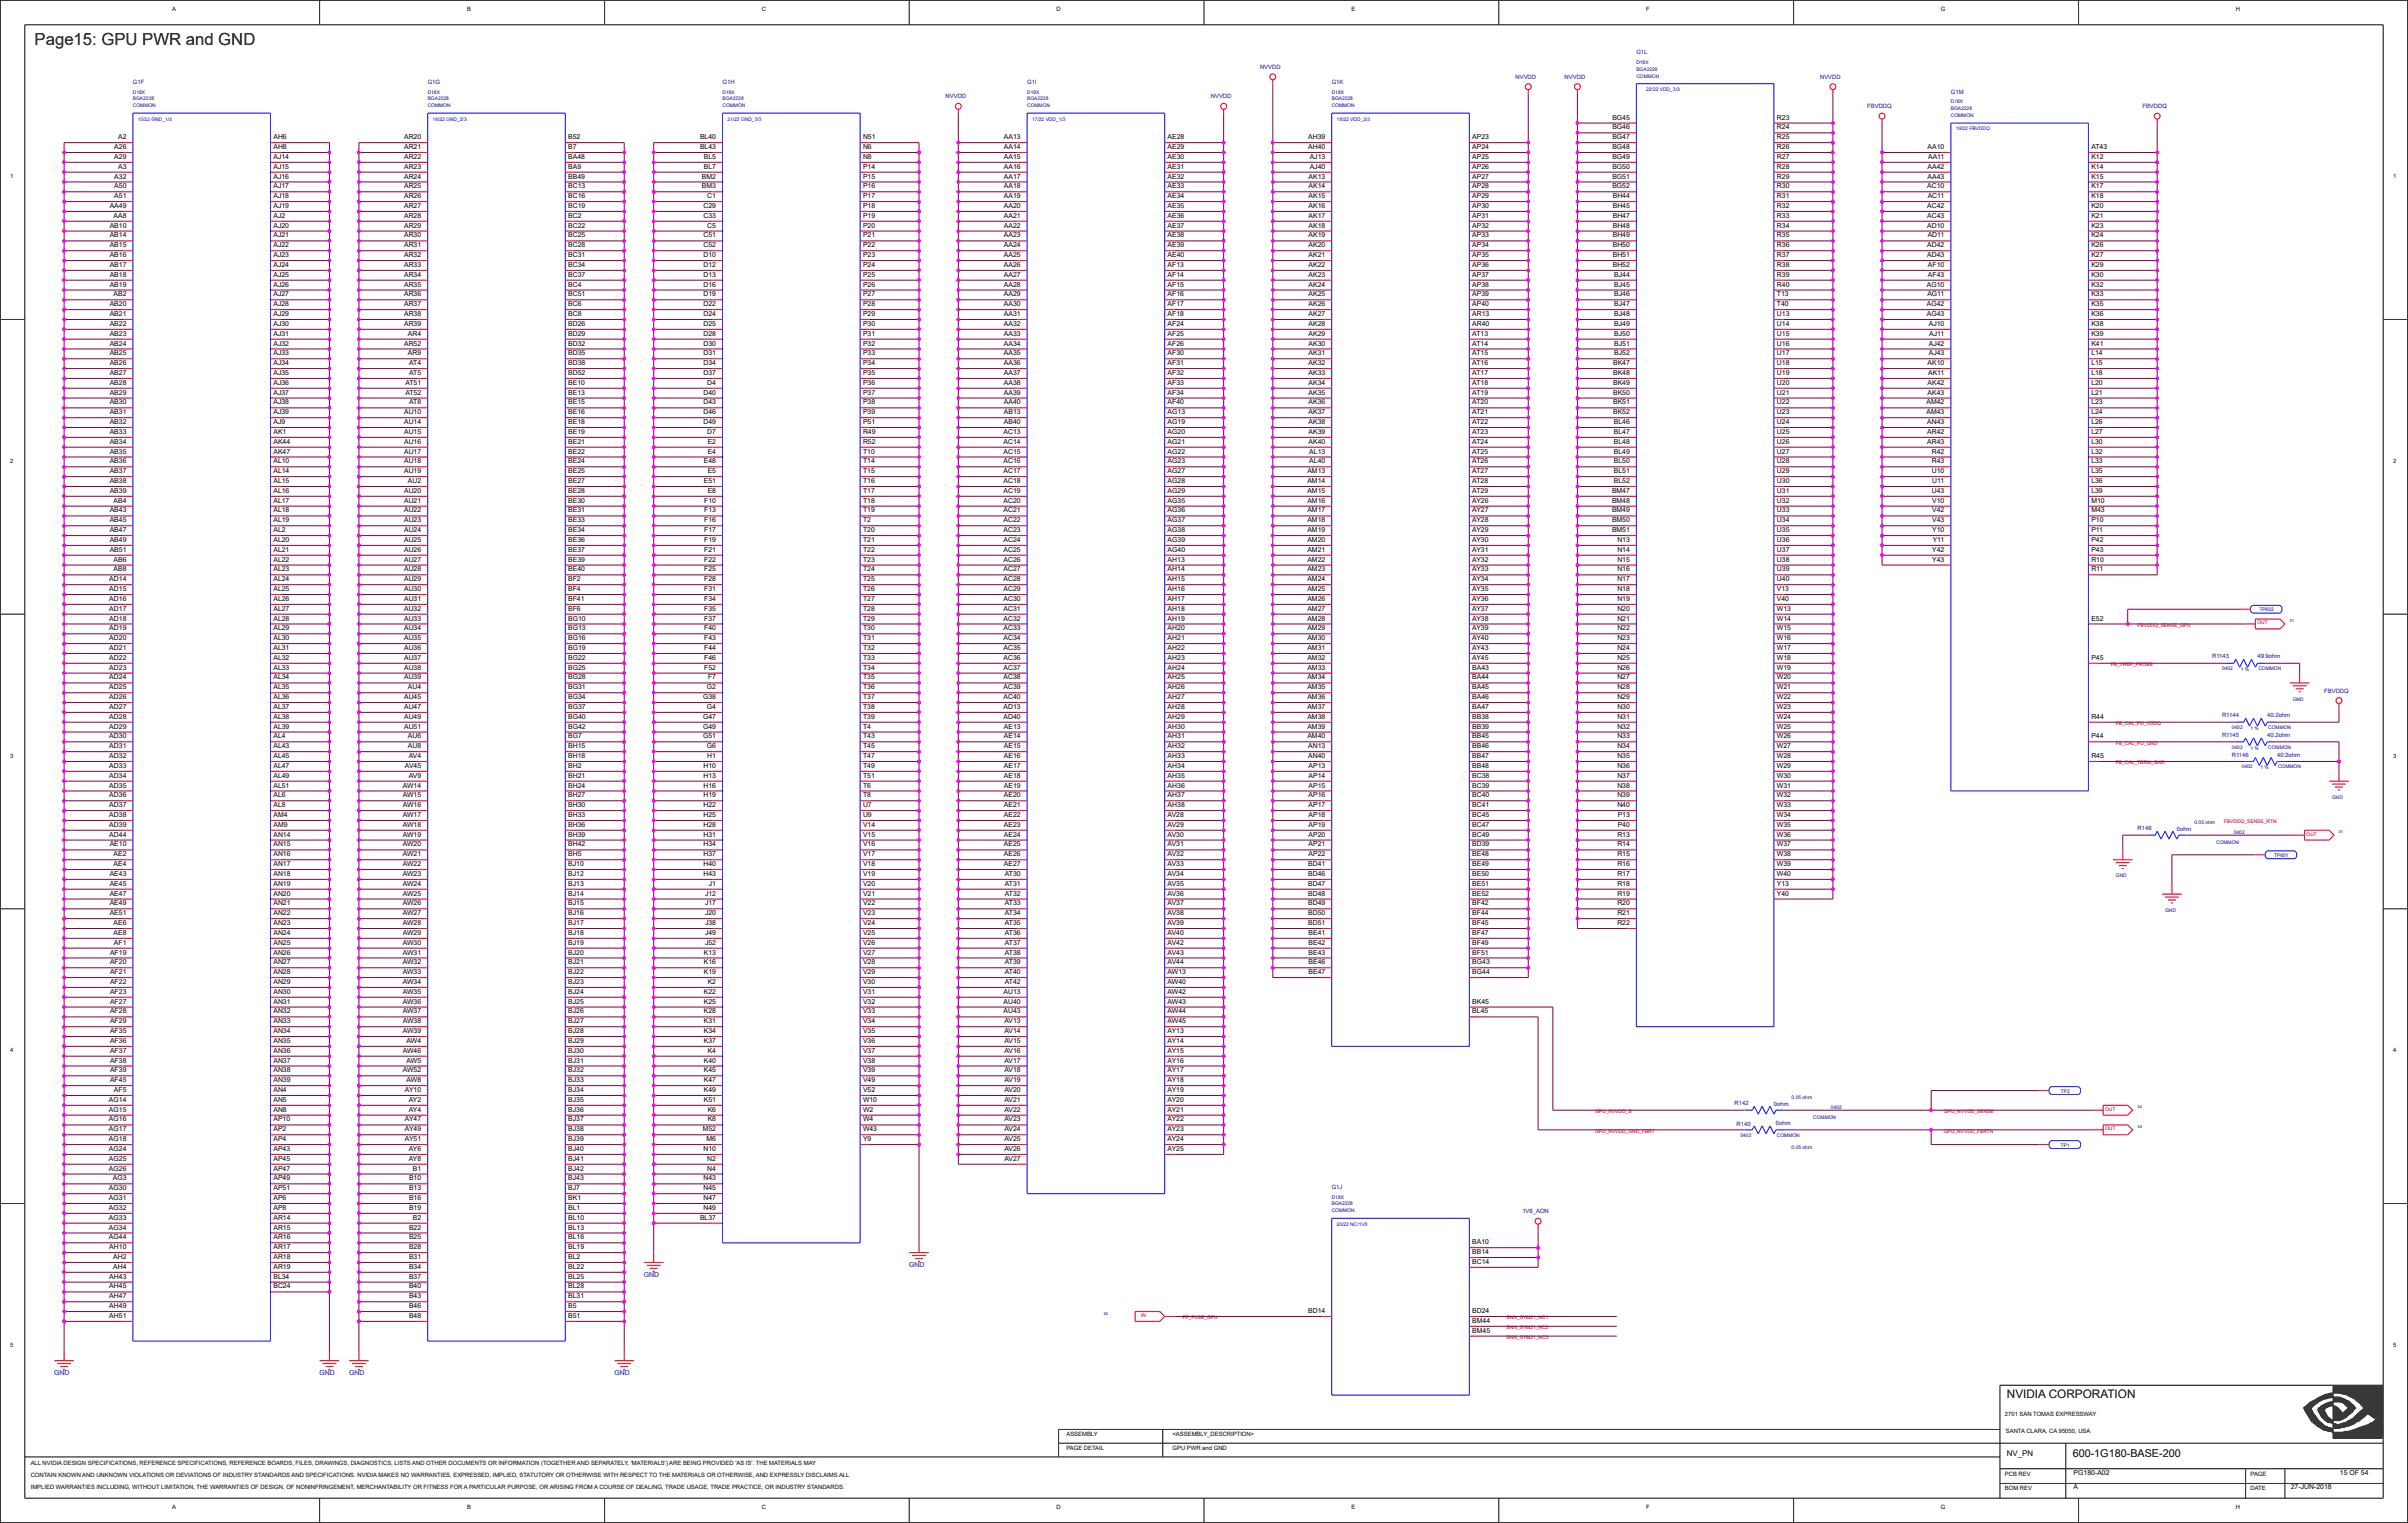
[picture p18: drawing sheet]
<svg xmlns="http://www.w3.org/2000/svg" width="158mm" height="100mm" viewBox="0 0 158 100" stroke-linecap="round" stroke-linejoin="round" font-family="sans-serif">
<defs><g id="words">
<text font-size="1.1" x="2.3" y="3">Page15: GPU PWR and GND</text>
<text font-size=".8" x="131.7" y="91.8">NVIDIA CORPORATION</text>
<text font-size=".7" x="136.1" y="95.7">600-1G180-BASE-200</text>
<g font-size=".5">
<text x="7.5" y="11.7">A32</text>
<text x="7.5" y="10.4">A29</text>
<text x="7.5" y="9.8">A26</text>
<text x="7.8" y="11.1">A3</text>
<text x="7.8" y="9.1">A2</text>
<text x="17.9" y="11.7">AJ16</text>
<text x="17.9" y="11.1">AJ15</text>
<text x="17.9" y="10.4">AJ14</text>
<text x="17.9" y="9.8">AH8</text>
<text x="17.9" y="9.1">AH6</text>
<text x="26.5" y="11.7">AR24</text>
<text x="26.5" y="11.1">AR23</text>
<text x="26.5" y="10.4">AR22</text>
<text x="26.5" y="9.8">AR21</text>
<text x="26.5" y="9.1">AR20</text>
<text x="37.3" y="11.7">BB49</text>
<text x="37.3" y="11.1">BA9</text>
<text x="37.3" y="10.4">BA48</text>
<text x="37.3" y="9.8">B7</text>
<text x="37.3" y="9.1">B52</text>
<text x="46" y="9.8">BL43</text>
<text x="46" y="9.1">BL40</text>
<text x="46.1" y="11.7">BM2</text>
<text x="46.2" y="11.1">BL7</text>
<text x="46.2" y="10.4">BL5</text>
<text x="56.7" y="11.7">P15</text>
<text x="56.7" y="11.1">P14</text>
<text x="56.7" y="10.4">N8</text>
<text x="56.7" y="9.8">N6</text>
<text x="56.7" y="9.1">N51</text>
<text x="65.9" y="11.7">AA17</text>
<text x="65.9" y="11.1">AA16</text>
<text x="65.9" y="10.4">AA15</text>
<text x="65.9" y="9.8">AA14</text>
<text x="65.9" y="9.1">AA13</text>
<text x="76.7" y="11.7">AE32</text>
<text x="76.7" y="11.1">AE31</text>
<text x="76.7" y="10.4">AE30</text>
<text x="76.7" y="9.8">AE29</text>
<text x="76.7" y="9.1">AE28</text>
<text x="85.9" y="9.8">AH40</text>
<text x="85.9" y="9.1">AH39</text>
<text x="85.9" y="11.7">AK13</text>
<text x="86" y="11.1">AJ40</text>
<text x="86" y="10.4">AJ13</text>
<text x="96.6" y="11.7">AP27</text>
<text x="96.6" y="11.1">AP26</text>
<text x="96.6" y="10.4">AP25</text>
<text x="96.6" y="9.8">AP24</text>
<text x="96.6" y="9.1">AP23</text>
<text x="105.8" y="11.7">BG51</text>
<text x="105.8" y="11.1">BG50</text>
<text x="105.8" y="10.4">BG49</text>
<text x="105.8" y="9.8">BG48</text>
<text x="105.8" y="9.1">BG47</text>
<text x="105.8" y="8.5">BG46</text>
<text x="105.8" y="7.9">BG45</text>
<text x="116.6" y="11.7">R29</text>
<text x="116.6" y="11.1">R28</text>
<text x="116.6" y="10.4">R27</text>
<text x="116.6" y="9.8">R26</text>
<text x="116.6" y="9.1">R25</text>
<text x="116.6" y="8.5">R24</text>
<text x="116.6" y="7.9">R23</text>
<text x="126.5" y="11.7">AA43</text>
<text x="126.5" y="11.1">AA42</text>
<text x="126.5" y="9.8">AA10</text>
<text x="126.6" y="10.4">AA11</text>
<text x="137.3" y="11.7">K15</text>
<text x="137.3" y="11.1">K14</text>
<text x="137.3" y="10.4">K12</text>
<text x="137.3" y="9.8">AT43</text>
<text x="7.2" y="17.5">AB17</text>
<text x="7.2" y="16.9">AB16</text>
<text x="7.2" y="16.2">AB15</text>
<text x="7.2" y="15.6">AB14</text>
<text x="7.2" y="14.9">AB10</text>
<text x="7.2" y="13.7">AA49</text>
<text x="7.5" y="14.3">AA8</text>
<text x="7.5" y="13">A51</text>
<text x="7.5" y="12.4">A50</text>
<text x="17.9" y="17.5">AJ24</text>
<text x="17.9" y="16.9">AJ23</text>
<text x="17.9" y="16.2">AJ22</text>
<text x="17.9" y="15.6">AJ21</text>
<text x="17.9" y="14.9">AJ20</text>
<text x="17.9" y="14.3">AJ2</text>
<text x="17.9" y="13.7">AJ19</text>
<text x="17.9" y="13">AJ18</text>
<text x="17.9" y="12.4">AJ17</text>
<text x="26.5" y="17.5">AR33</text>
<text x="26.5" y="16.9">AR32</text>
<text x="26.5" y="16.2">AR31</text>
<text x="26.5" y="15.6">AR30</text>
<text x="26.5" y="14.9">AR29</text>
<text x="26.5" y="14.3">AR28</text>
<text x="26.5" y="13.7">AR27</text>
<text x="26.5" y="13">AR26</text>
<text x="26.5" y="12.4">AR25</text>
<text x="37.3" y="17.5">BC34</text>
<text x="37.3" y="16.9">BC31</text>
<text x="37.3" y="16.2">BC28</text>
<text x="37.3" y="15.6">BC25</text>
<text x="37.3" y="14.9">BC22</text>
<text x="37.3" y="14.3">BC2</text>
<text x="37.3" y="13.7">BC19</text>
<text x="37.3" y="13">BC16</text>
<text x="37.3" y="12.4">BC13</text>
<text x="46.1" y="12.4">BM3</text>
<text x="46.2" y="17.5">D12</text>
<text x="46.2" y="16.9">D10</text>
<text x="46.2" y="16.2">C52</text>
<text x="46.2" y="15.6">C51</text>
<text x="46.2" y="14.3">C33</text>
<text x="46.2" y="13.7">C29</text>
<text x="46.4" y="14.9">C5</text>
<text x="46.4" y="13">C1</text>
<text x="56.7" y="17.5">P24</text>
<text x="56.7" y="16.9">P23</text>
<text x="56.7" y="16.2">P22</text>
<text x="56.7" y="15.6">P21</text>
<text x="56.7" y="14.9">P20</text>
<text x="56.7" y="14.3">P19</text>
<text x="56.7" y="13.7">P18</text>
<text x="56.7" y="13">P17</text>
<text x="56.7" y="12.4">P16</text>
<text x="65.9" y="17.5">AA26</text>
<text x="65.9" y="16.9">AA25</text>
<text x="65.9" y="16.2">AA24</text>
<text x="65.9" y="15.6">AA23</text>
<text x="65.9" y="14.9">AA22</text>
<text x="65.9" y="14.3">AA21</text>
<text x="65.9" y="13.7">AA20</text>
<text x="65.9" y="13">AA19</text>
<text x="65.9" y="12.4">AA18</text>
<text x="76.7" y="17.5">AF13</text>
<text x="76.7" y="16.9">AE40</text>
<text x="76.7" y="16.2">AE39</text>
<text x="76.7" y="15.6">AE38</text>
<text x="76.7" y="14.9">AE37</text>
<text x="76.7" y="14.3">AE36</text>
<text x="76.7" y="13.7">AE35</text>
<text x="76.7" y="13">AE34</text>
<text x="76.7" y="12.4">AE33</text>
<text x="85.9" y="17.5">AK22</text>
<text x="85.9" y="16.9">AK21</text>
<text x="85.9" y="16.2">AK20</text>
<text x="85.9" y="15.6">AK19</text>
<text x="85.9" y="14.9">AK18</text>
<text x="85.9" y="14.3">AK17</text>
<text x="85.9" y="13.7">AK16</text>
<text x="85.9" y="13">AK15</text>
<text x="85.9" y="12.4">AK14</text>
<text x="96.6" y="17.5">AP36</text>
<text x="96.6" y="16.9">AP35</text>
<text x="96.6" y="16.2">AP34</text>
<text x="96.6" y="15.6">AP33</text>
<text x="96.6" y="14.9">AP32</text>
<text x="96.6" y="14.3">AP31</text>
<text x="96.6" y="13.7">AP30</text>
<text x="96.6" y="13">AP29</text>
<text x="96.6" y="12.4">AP28</text>
<text x="105.8" y="12.4">BG52</text>
<text x="105.9" y="17.5">BH52</text>
<text x="105.9" y="16.9">BH51</text>
<text x="105.9" y="16.2">BH50</text>
<text x="105.9" y="15.6">BH49</text>
<text x="105.9" y="14.9">BH48</text>
<text x="105.9" y="14.3">BH47</text>
<text x="105.9" y="13.7">BH45</text>
<text x="105.9" y="13">BH44</text>
<text x="116.6" y="17.5">R38</text>
<text x="116.6" y="16.9">R37</text>
<text x="116.6" y="16.2">R36</text>
<text x="116.6" y="15.6">R35</text>
<text x="116.6" y="14.9">R34</text>
<text x="116.6" y="14.3">R33</text>
<text x="116.6" y="13.7">R32</text>
<text x="116.6" y="13">R31</text>
<text x="116.6" y="12.4">R30</text>
<text x="126.5" y="16.9">AD43</text>
<text x="126.5" y="16.2">AD42</text>
<text x="126.5" y="14.9">AD10</text>
<text x="126.5" y="14.3">AC43</text>
<text x="126.5" y="13.7">AC42</text>
<text x="126.5" y="12.4">AC10</text>
<text x="126.5" y="15.6">AD11</text>
<text x="126.5" y="13">AC11</text>
<text x="126.6" y="17.5">AF10</text>
<text x="137.3" y="17.5">K29</text>
<text x="137.3" y="16.9">K27</text>
<text x="137.3" y="16.2">K26</text>
<text x="137.3" y="15.6">K24</text>
<text x="137.3" y="14.9">K23</text>
<text x="137.3" y="14.3">K21</text>
<text x="137.3" y="13.7">K20</text>
<text x="137.3" y="13">K18</text>
<text x="137.3" y="12.4">K17</text>
<text x="7.2" y="24">AB26</text>
<text x="7.2" y="23.3">AB25</text>
<text x="7.2" y="22.7">AB24</text>
<text x="7.2" y="22">AB23</text>
<text x="7.2" y="21.4">AB22</text>
<text x="7.2" y="20.8">AB21</text>
<text x="7.2" y="20.1">AB20</text>
<text x="7.2" y="18.8">AB19</text>
<text x="7.2" y="18.2">AB18</text>
<text x="7.5" y="19.5">AB2</text>
<text x="17.9" y="24">AJ34</text>
<text x="17.9" y="23.3">AJ33</text>
<text x="17.9" y="22.7">AJ32</text>
<text x="17.9" y="22">AJ31</text>
<text x="17.9" y="21.4">AJ30</text>
<text x="17.9" y="20.8">AJ29</text>
<text x="17.9" y="20.1">AJ28</text>
<text x="17.9" y="19.5">AJ27</text>
<text x="17.9" y="18.8">AJ26</text>
<text x="17.9" y="18.2">AJ25</text>
<text x="26.5" y="22.7">AR52</text>
<text x="26.5" y="21.4">AR39</text>
<text x="26.5" y="20.8">AR38</text>
<text x="26.5" y="20.1">AR37</text>
<text x="26.5" y="19.5">AR36</text>
<text x="26.5" y="18.8">AR35</text>
<text x="26.5" y="18.2">AR34</text>
<text x="26.8" y="23.3">AR9</text>
<text x="26.8" y="22">AR4</text>
<text x="26.9" y="24">AT4</text>
<text x="37.3" y="24">BD38</text>
<text x="37.3" y="23.3">BD35</text>
<text x="37.3" y="22.7">BD32</text>
<text x="37.3" y="22">BD29</text>
<text x="37.3" y="21.4">BD26</text>
<text x="37.3" y="20.8">BC8</text>
<text x="37.3" y="20.1">BC6</text>
<text x="37.3" y="19.5">BC51</text>
<text x="37.3" y="18.8">BC4</text>
<text x="37.3" y="18.2">BC37</text>
<text x="46.2" y="24">D34</text>
<text x="46.2" y="23.3">D31</text>
<text x="46.2" y="22.7">D30</text>
<text x="46.2" y="22">D28</text>
<text x="46.2" y="21.4">D25</text>
<text x="46.2" y="20.8">D24</text>
<text x="46.2" y="20.1">D22</text>
<text x="46.2" y="19.5">D19</text>
<text x="46.2" y="18.8">D16</text>
<text x="46.2" y="18.2">D13</text>
<text x="56.7" y="24">P34</text>
<text x="56.7" y="23.3">P33</text>
<text x="56.7" y="22.7">P32</text>
<text x="56.7" y="22">P31</text>
<text x="56.7" y="21.4">P30</text>
<text x="56.7" y="20.8">P29</text>
<text x="56.7" y="20.1">P28</text>
<text x="56.7" y="19.5">P27</text>
<text x="56.7" y="18.8">P26</text>
<text x="56.7" y="18.2">P25</text>
<text x="65.9" y="24">AA36</text>
<text x="65.9" y="23.3">AA35</text>
<text x="65.9" y="22.7">AA34</text>
<text x="65.9" y="22">AA33</text>
<text x="65.9" y="21.4">AA32</text>
<text x="65.9" y="20.8">AA31</text>
<text x="65.9" y="20.1">AA30</text>
<text x="65.9" y="19.5">AA29</text>
<text x="65.9" y="18.8">AA28</text>
<text x="65.9" y="18.2">AA27</text>
<text x="76.7" y="24">AF31</text>
<text x="76.7" y="23.3">AF30</text>
<text x="76.7" y="22.7">AF26</text>
<text x="76.7" y="22">AF25</text>
<text x="76.7" y="21.4">AF24</text>
<text x="76.7" y="20.8">AF18</text>
<text x="76.7" y="20.1">AF17</text>
<text x="76.7" y="19.5">AF16</text>
<text x="76.7" y="18.8">AF15</text>
<text x="76.7" y="18.2">AF14</text>
<text x="85.9" y="24">AK32</text>
<text x="85.9" y="23.3">AK31</text>
<text x="85.9" y="22.7">AK30</text>
<text x="85.9" y="22">AK29</text>
<text x="85.9" y="21.4">AK28</text>
<text x="85.9" y="20.8">AK27</text>
<text x="85.9" y="20.1">AK26</text>
<text x="85.9" y="19.5">AK25</text>
<text x="85.9" y="18.8">AK24</text>
<text x="85.9" y="18.2">AK23</text>
<text x="96.6" y="24">AT16</text>
<text x="96.6" y="23.3">AT15</text>
<text x="96.6" y="22.7">AT14</text>
<text x="96.6" y="22">AT13</text>
<text x="96.6" y="21.4">AR40</text>
<text x="96.6" y="20.8">AR13</text>
<text x="96.6" y="20.1">AP40</text>
<text x="96.6" y="19.5">AP39</text>
<text x="96.6" y="18.8">AP38</text>
<text x="96.6" y="18.2">AP37</text>
<text x="105.9" y="24">BK47</text>
<text x="106" y="23.3">BJ52</text>
<text x="106" y="22.7">BJ51</text>
<text x="106" y="22">BJ50</text>
<text x="106" y="21.4">BJ49</text>
<text x="106" y="20.8">BJ48</text>
<text x="106" y="20.1">BJ47</text>
<text x="106" y="19.5">BJ46</text>
<text x="106" y="18.8">BJ45</text>
<text x="106" y="18.2">BJ44</text>
<text x="116.6" y="24">U18</text>
<text x="116.6" y="23.3">U17</text>
<text x="116.6" y="22.7">U16</text>
<text x="116.6" y="22">U15</text>
<text x="116.6" y="21.4">U14</text>
<text x="116.6" y="20.8">U13</text>
<text x="116.6" y="20.1">T40</text>
<text x="116.6" y="19.5">T13</text>
<text x="116.6" y="18.8">R40</text>
<text x="116.6" y="18.2">R39</text>
<text x="126.5" y="20.8">AG43</text>
<text x="126.5" y="20.1">AG42</text>
<text x="126.5" y="18.8">AG10</text>
<text x="126.5" y="19.5">AG11</text>
<text x="126.5" y="24">AK10</text>
<text x="126.6" y="18.2">AF43</text>
<text x="126.6" y="23.3">AJ43</text>
<text x="126.6" y="22.7">AJ42</text>
<text x="126.6" y="21.4">AJ10</text>
<text x="126.6" y="22">AJ11</text>
<text x="137.3" y="24">L15</text>
<text x="137.3" y="23.3">L14</text>
<text x="137.3" y="22.7">K41</text>
<text x="137.3" y="22">K39</text>
<text x="137.3" y="21.4">K38</text>
<text x="137.3" y="20.8">K36</text>
<text x="137.3" y="20.1">K35</text>
<text x="137.3" y="19.5">K33</text>
<text x="137.3" y="18.8">K32</text>
<text x="137.3" y="18.2">K30</text>
<text x="7.2" y="29.8">AB35</text>
<text x="7.2" y="29.1">AB34</text>
<text x="7.2" y="28.5">AB33</text>
<text x="7.2" y="27.9">AB32</text>
<text x="7.2" y="27.2">AB31</text>
<text x="7.2" y="26.6">AB30</text>
<text x="7.2" y="25.9">AB29</text>
<text x="7.2" y="25.3">AB28</text>
<text x="7.2" y="24.6">AB27</text>
<text x="17.9" y="29.8">AK47</text>
<text x="17.9" y="29.1">AK44</text>
<text x="17.9" y="28.5">AK1</text>
<text x="17.9" y="27.9">AJ9</text>
<text x="17.9" y="27.2">AJ39</text>
<text x="17.9" y="26.6">AJ38</text>
<text x="17.9" y="25.9">AJ37</text>
<text x="17.9" y="25.3">AJ36</text>
<text x="17.9" y="24.6">AJ35</text>
<text x="26.5" y="29.8">AU17</text>
<text x="26.5" y="29.1">AU16</text>
<text x="26.5" y="28.5">AU15</text>
<text x="26.5" y="27.9">AU14</text>
<text x="26.5" y="27.2">AU10</text>
<text x="26.6" y="25.9">AT52</text>
<text x="26.6" y="25.3">AT51</text>
<text x="26.9" y="26.6">AT8</text>
<text x="26.9" y="24.6">AT5</text>
<text x="37.3" y="29.8">BE22</text>
<text x="37.3" y="29.1">BE21</text>
<text x="37.3" y="28.5">BE19</text>
<text x="37.3" y="27.9">BE18</text>
<text x="37.3" y="27.2">BE16</text>
<text x="37.3" y="26.6">BE15</text>
<text x="37.3" y="25.9">BE13</text>
<text x="37.3" y="25.3">BE10</text>
<text x="37.3" y="24.6">BD52</text>
<text x="46.2" y="27.9">D49</text>
<text x="46.2" y="27.2">D46</text>
<text x="46.2" y="26.6">D43</text>
<text x="46.2" y="25.9">D40</text>
<text x="46.2" y="24.6">D37</text>
<text x="46.4" y="28.5">D7</text>
<text x="46.4" y="25.3">D4</text>
<text x="46.5" y="29.8">E4</text>
<text x="46.5" y="29.1">E2</text>
<text x="56.7" y="29.8">T10</text>
<text x="56.7" y="29.1">R52</text>
<text x="56.7" y="28.5">R49</text>
<text x="56.7" y="27.9">P51</text>
<text x="56.7" y="27.2">P39</text>
<text x="56.7" y="26.6">P38</text>
<text x="56.7" y="25.9">P37</text>
<text x="56.7" y="25.3">P36</text>
<text x="56.7" y="24.6">P35</text>
<text x="65.9" y="29.8">AC15</text>
<text x="65.9" y="29.1">AC14</text>
<text x="65.9" y="28.5">AC13</text>
<text x="65.9" y="27.9">AB40</text>
<text x="65.9" y="27.2">AB13</text>
<text x="65.9" y="26.6">AA40</text>
<text x="65.9" y="25.9">AA39</text>
<text x="65.9" y="25.3">AA38</text>
<text x="65.9" y="24.6">AA37</text>
<text x="76.7" y="29.8">AG22</text>
<text x="76.7" y="29.1">AG21</text>
<text x="76.7" y="28.5">AG20</text>
<text x="76.7" y="27.9">AG19</text>
<text x="76.7" y="27.2">AG13</text>
<text x="76.7" y="26.6">AF40</text>
<text x="76.7" y="25.9">AF34</text>
<text x="76.7" y="25.3">AF33</text>
<text x="76.7" y="24.6">AF32</text>
<text x="85.9" y="29.1">AK40</text>
<text x="85.9" y="28.5">AK39</text>
<text x="85.9" y="27.9">AK38</text>
<text x="85.9" y="27.2">AK37</text>
<text x="85.9" y="26.6">AK36</text>
<text x="85.9" y="25.9">AK35</text>
<text x="85.9" y="25.3">AK34</text>
<text x="85.9" y="24.6">AK33</text>
<text x="86" y="29.8">AL13</text>
<text x="96.6" y="29.8">AT25</text>
<text x="96.6" y="29.1">AT24</text>
<text x="96.6" y="28.5">AT23</text>
<text x="96.6" y="27.9">AT22</text>
<text x="96.6" y="27.2">AT21</text>
<text x="96.6" y="26.6">AT20</text>
<text x="96.6" y="25.9">AT19</text>
<text x="96.6" y="25.3">AT18</text>
<text x="96.6" y="24.6">AT17</text>
<text x="105.9" y="27.2">BK52</text>
<text x="105.9" y="26.6">BK51</text>
<text x="105.9" y="25.9">BK50</text>
<text x="105.9" y="25.3">BK49</text>
<text x="105.9" y="24.6">BK48</text>
<text x="105.9" y="29.8">BL49</text>
<text x="105.9" y="29.1">BL48</text>
<text x="105.9" y="28.5">BL47</text>
<text x="105.9" y="27.9">BL46</text>
<text x="116.6" y="29.8">U27</text>
<text x="116.6" y="29.1">U26</text>
<text x="116.6" y="28.5">U25</text>
<text x="116.6" y="27.9">U24</text>
<text x="116.6" y="27.2">U23</text>
<text x="116.6" y="26.6">U22</text>
<text x="116.6" y="25.9">U21</text>
<text x="116.6" y="25.3">U20</text>
<text x="116.6" y="24.6">U19</text>
<text x="126.5" y="27.2">AM43</text>
<text x="126.5" y="26.6">AM42</text>
<text x="126.5" y="29.1">AR43</text>
<text x="126.5" y="28.5">AR42</text>
<text x="126.5" y="27.9">AN43</text>
<text x="126.5" y="25.9">AK43</text>
<text x="126.5" y="25.3">AK42</text>
<text x="126.6" y="24.6">AK11</text>
<text x="126.8" y="29.8">R42</text>
<text x="137.3" y="29.8">L32</text>
<text x="137.3" y="29.1">L30</text>
<text x="137.3" y="28.5">L27</text>
<text x="137.3" y="27.9">L26</text>
<text x="137.3" y="27.2">L24</text>
<text x="137.3" y="26.6">L23</text>
<text x="137.3" y="25.9">L21</text>
<text x="137.3" y="25.3">L20</text>
<text x="137.3" y="24.6">L18</text>
<text x="7.2" y="35.6">AB49</text>
<text x="7.2" y="34.9">AB47</text>
<text x="7.2" y="34.3">AB45</text>
<text x="7.2" y="33.7">AB43</text>
<text x="7.2" y="32.4">AB39</text>
<text x="7.2" y="31.7">AB38</text>
<text x="7.2" y="31.1">AB37</text>
<text x="7.2" y="30.4">AB36</text>
<text x="7.5" y="33">AB4</text>
<text x="17.9" y="35.6">AL20</text>
<text x="17.9" y="34.9">AL2</text>
<text x="17.9" y="34.3">AL19</text>
<text x="17.9" y="33.7">AL18</text>
<text x="17.9" y="33">AL17</text>
<text x="17.9" y="32.4">AL16</text>
<text x="17.9" y="31.7">AL15</text>
<text x="17.9" y="31.1">AL14</text>
<text x="17.9" y="30.4">AL10</text>
<text x="26.5" y="35.6">AU25</text>
<text x="26.5" y="34.9">AU24</text>
<text x="26.5" y="34.3">AU23</text>
<text x="26.5" y="33.7">AU22</text>
<text x="26.5" y="33">AU21</text>
<text x="26.5" y="32.4">AU20</text>
<text x="26.5" y="31.1">AU19</text>
<text x="26.5" y="30.4">AU18</text>
<text x="26.8" y="31.7">AU2</text>
<text x="37.3" y="35.6">BE36</text>
<text x="37.3" y="34.9">BE34</text>
<text x="37.3" y="34.3">BE33</text>
<text x="37.3" y="33.7">BE31</text>
<text x="37.3" y="33">BE30</text>
<text x="37.3" y="32.4">BE28</text>
<text x="37.3" y="31.7">BE27</text>
<text x="37.3" y="31.1">BE25</text>
<text x="37.3" y="30.4">BE24</text>
<text x="46.2" y="31.7">E51</text>
<text x="46.2" y="30.4">E48</text>
<text x="46.2" y="35.6">F19</text>
<text x="46.2" y="34.9">F17</text>
<text x="46.2" y="34.3">F16</text>
<text x="46.2" y="33.7">F13</text>
<text x="46.2" y="33">F10</text>
<text x="46.5" y="32.4">E8</text>
<text x="46.5" y="31.1">E5</text>
<text x="56.7" y="35.6">T21</text>
<text x="56.7" y="34.9">T20</text>
<text x="56.7" y="34.3">T2</text>
<text x="56.7" y="33.7">T19</text>
<text x="56.7" y="33">T18</text>
<text x="56.7" y="32.4">T17</text>
<text x="56.7" y="31.7">T16</text>
<text x="56.7" y="31.1">T15</text>
<text x="56.7" y="30.4">T14</text>
<text x="65.9" y="35.6">AC24</text>
<text x="65.9" y="34.9">AC23</text>
<text x="65.9" y="34.3">AC22</text>
<text x="65.9" y="33.7">AC21</text>
<text x="65.9" y="33">AC20</text>
<text x="65.9" y="32.4">AC19</text>
<text x="65.9" y="31.7">AC18</text>
<text x="65.9" y="31.1">AC17</text>
<text x="65.9" y="30.4">AC16</text>
<text x="76.7" y="35.6">AG39</text>
<text x="76.7" y="34.9">AG38</text>
<text x="76.7" y="34.3">AG37</text>
<text x="76.7" y="33.7">AG36</text>
<text x="76.7" y="33">AG35</text>
<text x="76.7" y="32.4">AG29</text>
<text x="76.7" y="31.7">AG28</text>
<text x="76.7" y="31.1">AG27</text>
<text x="76.7" y="30.4">AG23</text>
<text x="85.8" y="35.6">AM20</text>
<text x="85.8" y="34.9">AM19</text>
<text x="85.8" y="34.3">AM18</text>
<text x="85.8" y="33.7">AM17</text>
<text x="85.8" y="33">AM16</text>
<text x="85.8" y="32.4">AM15</text>
<text x="85.8" y="31.7">AM14</text>
<text x="85.8" y="31.1">AM13</text>
<text x="86" y="30.4">AL40</text>
<text x="96.6" y="35.6">AY30</text>
<text x="96.6" y="34.9">AY29</text>
<text x="96.6" y="34.3">AY28</text>
<text x="96.6" y="33.7">AY27</text>
<text x="96.6" y="33">AY26</text>
<text x="96.6" y="32.4">AT29</text>
<text x="96.6" y="31.7">AT28</text>
<text x="96.6" y="31.1">AT27</text>
<text x="96.6" y="30.4">AT26</text>
<text x="105.8" y="34.9">BM51</text>
<text x="105.8" y="34.3">BM50</text>
<text x="105.8" y="33.7">BM49</text>
<text x="105.8" y="33">BM48</text>
<text x="105.8" y="32.4">BM47</text>
<text x="105.9" y="31.7">BL52</text>
<text x="105.9" y="31.1">BL51</text>
<text x="105.9" y="30.4">BL50</text>
<text x="106.2" y="35.6">N13</text>
<text x="116.6" y="35.6">U36</text>
<text x="116.6" y="34.9">U35</text>
<text x="116.6" y="34.3">U34</text>
<text x="116.6" y="33.7">U33</text>
<text x="116.6" y="33">U32</text>
<text x="116.6" y="32.4">U31</text>
<text x="116.6" y="31.7">U30</text>
<text x="116.6" y="31.1">U29</text>
<text x="116.6" y="30.4">U28</text>
<text x="126.8" y="32.4">U43</text>
<text x="126.8" y="31.1">U10</text>
<text x="126.8" y="30.4">R43</text>
<text x="126.8" y="34.9">Y10</text>
<text x="126.8" y="34.3">V43</text>
<text x="126.8" y="33.7">V42</text>
<text x="126.8" y="33">V10</text>
<text x="126.9" y="31.7">U11</text>
<text x="126.9" y="35.6">Y11</text>
<text x="137.3" y="35.6">P42</text>
<text x="137.3" y="34.9">P11</text>
<text x="137.3" y="34.3">P10</text>
<text x="137.3" y="33.7">M43</text>
<text x="137.3" y="33">M10</text>
<text x="137.3" y="32.4">L39</text>
<text x="137.3" y="31.7">L36</text>
<text x="137.3" y="31.1">L35</text>
<text x="137.3" y="30.4">L33</text>
<text x="7.2" y="41.4">AD19</text>
<text x="7.2" y="40.8">AD18</text>
<text x="7.2" y="40.1">AD17</text>
<text x="7.2" y="39.5">AD16</text>
<text x="7.2" y="38.8">AD15</text>
<text x="7.2" y="38.2">AD14</text>
<text x="7.2" y="36.2">AB51</text>
<text x="7.5" y="37.5">AB8</text>
<text x="7.5" y="36.9">AB6</text>
<text x="17.9" y="41.4">AL29</text>
<text x="17.9" y="40.8">AL28</text>
<text x="17.9" y="40.1">AL27</text>
<text x="17.9" y="39.5">AL26</text>
<text x="17.9" y="38.8">AL25</text>
<text x="17.9" y="38.2">AL24</text>
<text x="17.9" y="37.5">AL23</text>
<text x="17.9" y="36.9">AL22</text>
<text x="17.9" y="36.2">AL21</text>
<text x="26.5" y="41.4">AU34</text>
<text x="26.5" y="40.8">AU33</text>
<text x="26.5" y="40.1">AU32</text>
<text x="26.5" y="39.5">AU31</text>
<text x="26.5" y="38.8">AU30</text>
<text x="26.5" y="38.2">AU29</text>
<text x="26.5" y="37.5">AU28</text>
<text x="26.5" y="36.9">AU27</text>
<text x="26.5" y="36.2">AU26</text>
<text x="37.3" y="41.4">BG13</text>
<text x="37.3" y="40.8">BG10</text>
<text x="37.3" y="40.1">BF6</text>
<text x="37.3" y="39.5">BF41</text>
<text x="37.3" y="38.8">BF4</text>
<text x="37.3" y="38.2">BF2</text>
<text x="37.3" y="37.5">BE40</text>
<text x="37.3" y="36.9">BE39</text>
<text x="37.3" y="36.2">BE37</text>
<text x="46.2" y="41.4">F40</text>
<text x="46.2" y="40.8">F37</text>
<text x="46.2" y="40.1">F35</text>
<text x="46.2" y="39.5">F34</text>
<text x="46.2" y="38.8">F31</text>
<text x="46.2" y="38.2">F28</text>
<text x="46.2" y="37.5">F25</text>
<text x="46.2" y="36.9">F22</text>
<text x="46.2" y="36.2">F21</text>
<text x="56.7" y="41.4">T30</text>
<text x="56.7" y="40.8">T29</text>
<text x="56.7" y="40.1">T28</text>
<text x="56.7" y="39.5">T27</text>
<text x="56.7" y="38.8">T26</text>
<text x="56.7" y="38.2">T25</text>
<text x="56.7" y="37.5">T24</text>
<text x="56.7" y="36.9">T23</text>
<text x="56.7" y="36.2">T22</text>
<text x="65.9" y="41.4">AC33</text>
<text x="65.9" y="40.8">AC32</text>
<text x="65.9" y="40.1">AC31</text>
<text x="65.9" y="39.5">AC30</text>
<text x="65.9" y="38.8">AC29</text>
<text x="65.9" y="38.2">AC28</text>
<text x="65.9" y="37.5">AC27</text>
<text x="65.9" y="36.9">AC26</text>
<text x="65.9" y="36.2">AC25</text>
<text x="76.7" y="41.4">AH20</text>
<text x="76.7" y="40.8">AH19</text>
<text x="76.7" y="40.1">AH18</text>
<text x="76.7" y="39.5">AH17</text>
<text x="76.7" y="38.8">AH16</text>
<text x="76.7" y="38.2">AH15</text>
<text x="76.7" y="37.5">AH14</text>
<text x="76.7" y="36.9">AH13</text>
<text x="76.7" y="36.2">AG40</text>
<text x="85.8" y="41.4">AM29</text>
<text x="85.8" y="40.8">AM28</text>
<text x="85.8" y="40.1">AM27</text>
<text x="85.8" y="39.5">AM26</text>
<text x="85.8" y="38.8">AM25</text>
<text x="85.8" y="38.2">AM24</text>
<text x="85.8" y="37.5">AM23</text>
<text x="85.8" y="36.9">AM22</text>
<text x="85.8" y="36.2">AM21</text>
<text x="96.6" y="41.4">AY39</text>
<text x="96.6" y="40.8">AY38</text>
<text x="96.6" y="40.1">AY37</text>
<text x="96.6" y="39.5">AY36</text>
<text x="96.6" y="38.8">AY35</text>
<text x="96.6" y="38.2">AY34</text>
<text x="96.6" y="37.5">AY33</text>
<text x="96.6" y="36.9">AY32</text>
<text x="96.6" y="36.2">AY31</text>
<text x="106.2" y="41.4">N22</text>
<text x="106.2" y="40.8">N21</text>
<text x="106.2" y="40.1">N20</text>
<text x="106.2" y="39.5">N19</text>
<text x="106.2" y="38.8">N18</text>
<text x="106.2" y="38.2">N17</text>
<text x="106.2" y="37.5">N16</text>
<text x="106.2" y="36.9">N15</text>
<text x="106.2" y="36.2">N14</text>
<text x="116.6" y="41.4">W15</text>
<text x="116.6" y="40.8">W14</text>
<text x="116.6" y="40.1">W13</text>
<text x="116.6" y="39.5">V40</text>
<text x="116.6" y="38.8">V13</text>
<text x="116.6" y="38.2">U40</text>
<text x="116.6" y="37.5">U39</text>
<text x="116.6" y="36.9">U38</text>
<text x="116.6" y="36.2">U37</text>
<text x="126.8" y="36.9">Y43</text>
<text x="126.8" y="36.2">Y42</text>
<text x="137.3" y="40.8">E52</text>
<text x="137.3" y="37.5">R11</text>
<text x="137.3" y="36.9">R10</text>
<text x="137.3" y="36.2">P43</text>
<text x="7.2" y="47.8">AD29</text>
<text x="7.2" y="47.2">AD28</text>
<text x="7.2" y="46.6">AD27</text>
<text x="7.2" y="45.9">AD26</text>
<text x="7.2" y="45.3">AD25</text>
<text x="7.2" y="44.6">AD24</text>
<text x="7.2" y="44">AD23</text>
<text x="7.2" y="43.3">AD22</text>
<text x="7.2" y="42.7">AD21</text>
<text x="7.2" y="42">AD20</text>
<text x="17.9" y="47.8">AL39</text>
<text x="17.9" y="47.2">AL38</text>
<text x="17.9" y="46.6">AL37</text>
<text x="17.9" y="45.9">AL36</text>
<text x="17.9" y="45.3">AL35</text>
<text x="17.9" y="44.6">AL34</text>
<text x="17.9" y="44">AL33</text>
<text x="17.9" y="43.3">AL32</text>
<text x="17.9" y="42.7">AL31</text>
<text x="17.9" y="42">AL30</text>
<text x="26.5" y="47.8">AU51</text>
<text x="26.5" y="47.2">AU49</text>
<text x="26.5" y="46.6">AU47</text>
<text x="26.5" y="45.9">AU45</text>
<text x="26.5" y="44.6">AU39</text>
<text x="26.5" y="44">AU38</text>
<text x="26.5" y="43.3">AU37</text>
<text x="26.5" y="42.7">AU36</text>
<text x="26.5" y="42">AU35</text>
<text x="26.8" y="45.3">AU4</text>
<text x="37.3" y="47.8">BG42</text>
<text x="37.3" y="47.2">BG40</text>
<text x="37.3" y="46.6">BG37</text>
<text x="37.3" y="45.9">BG34</text>
<text x="37.3" y="45.3">BG31</text>
<text x="37.3" y="44.6">BG28</text>
<text x="37.3" y="44">BG25</text>
<text x="37.3" y="43.3">BG22</text>
<text x="37.3" y="42.7">BG19</text>
<text x="37.3" y="42">BG16</text>
<text x="46.2" y="47.8">G49</text>
<text x="46.2" y="47.2">G47</text>
<text x="46.2" y="45.9">G38</text>
<text x="46.2" y="44">F52</text>
<text x="46.2" y="43.3">F46</text>
<text x="46.2" y="42.7">F44</text>
<text x="46.2" y="42">F43</text>
<text x="46.4" y="46.6">G4</text>
<text x="46.4" y="45.3">G2</text>
<text x="46.5" y="44.6">F7</text>
<text x="56.7" y="47.8">T4</text>
<text x="56.7" y="47.2">T39</text>
<text x="56.7" y="46.6">T38</text>
<text x="56.7" y="45.9">T37</text>
<text x="56.7" y="45.3">T36</text>
<text x="56.7" y="44.6">T35</text>
<text x="56.7" y="44">T34</text>
<text x="56.7" y="43.3">T33</text>
<text x="56.7" y="42.7">T32</text>
<text x="56.7" y="42">T31</text>
<text x="65.9" y="47.2">AD40</text>
<text x="65.9" y="46.6">AD13</text>
<text x="65.9" y="45.9">AC40</text>
<text x="65.9" y="45.3">AC39</text>
<text x="65.9" y="44.6">AC38</text>
<text x="65.9" y="44">AC37</text>
<text x="65.9" y="43.3">AC36</text>
<text x="65.9" y="42.7">AC35</text>
<text x="65.9" y="42">AC34</text>
<text x="65.9" y="47.8">AE13</text>
<text x="76.7" y="47.8">AH30</text>
<text x="76.7" y="47.2">AH29</text>
<text x="76.7" y="46.6">AH28</text>
<text x="76.7" y="45.9">AH27</text>
<text x="76.7" y="45.3">AH26</text>
<text x="76.7" y="44.6">AH25</text>
<text x="76.7" y="44">AH24</text>
<text x="76.7" y="43.3">AH23</text>
<text x="76.7" y="42.7">AH22</text>
<text x="76.7" y="42">AH21</text>
<text x="85.8" y="47.8">AM39</text>
<text x="85.8" y="47.2">AM38</text>
<text x="85.8" y="46.6">AM37</text>
<text x="85.8" y="45.9">AM36</text>
<text x="85.8" y="45.3">AM35</text>
<text x="85.8" y="44.6">AM34</text>
<text x="85.8" y="44">AM33</text>
<text x="85.8" y="43.3">AM32</text>
<text x="85.8" y="42.7">AM31</text>
<text x="85.8" y="42">AM30</text>
<text x="96.6" y="47.8">BB39</text>
<text x="96.6" y="47.2">BB38</text>
<text x="96.6" y="46.6">BA47</text>
<text x="96.6" y="45.9">BA46</text>
<text x="96.6" y="45.3">BA45</text>
<text x="96.6" y="44.6">BA44</text>
<text x="96.6" y="44">BA43</text>
<text x="96.6" y="43.3">AY45</text>
<text x="96.6" y="42.7">AY43</text>
<text x="96.6" y="42">AY40</text>
<text x="106.2" y="47.8">N32</text>
<text x="106.2" y="47.2">N31</text>
<text x="106.2" y="46.6">N30</text>
<text x="106.2" y="45.9">N29</text>
<text x="106.2" y="45.3">N28</text>
<text x="106.2" y="44.6">N27</text>
<text x="106.2" y="44">N26</text>
<text x="106.2" y="43.3">N25</text>
<text x="106.2" y="42.7">N24</text>
<text x="106.2" y="42">N23</text>
<text x="116.6" y="47.8">W25</text>
<text x="116.6" y="47.2">W24</text>
<text x="116.6" y="46.6">W23</text>
<text x="116.6" y="45.9">W22</text>
<text x="116.6" y="45.3">W21</text>
<text x="116.6" y="44.6">W20</text>
<text x="116.6" y="44">W19</text>
<text x="116.6" y="43.3">W18</text>
<text x="116.6" y="42.7">W17</text>
<text x="116.6" y="42">W16</text>
<text x="137.3" y="47.2">R44</text>
<text x="137.3" y="43.3">P45</text>
<text x="7.2" y="53.7">AD38</text>
<text x="7.2" y="53">AD37</text>
<text x="7.2" y="52.4">AD36</text>
<text x="7.2" y="51.7">AD35</text>
<text x="7.2" y="51.1">AD34</text>
<text x="7.2" y="50.4">AD33</text>
<text x="7.2" y="49.8">AD32</text>
<text x="7.2" y="49.1">AD31</text>
<text x="7.2" y="48.5">AD30</text>
<text x="17.9" y="53.7">AM4</text>
<text x="17.9" y="53">AL8</text>
<text x="17.9" y="52.4">AL6</text>
<text x="17.9" y="51.7">AL51</text>
<text x="17.9" y="51.1">AL49</text>
<text x="17.9" y="50.4">AL47</text>
<text x="17.9" y="49.8">AL45</text>
<text x="17.9" y="49.1">AL43</text>
<text x="17.9" y="48.5">AL4</text>
<text x="26.4" y="53.7">AW17</text>
<text x="26.4" y="53">AW16</text>
<text x="26.4" y="52.4">AW15</text>
<text x="26.4" y="51.7">AW14</text>
<text x="26.6" y="50.4">AV45</text>
<text x="26.8" y="49.1">AU8</text>
<text x="26.8" y="48.5">AU6</text>
<text x="26.8" y="51.1">AV9</text>
<text x="26.8" y="49.8">AV4</text>
<text x="37.3" y="53.7">BH33</text>
<text x="37.3" y="53">BH30</text>
<text x="37.3" y="52.4">BH27</text>
<text x="37.3" y="51.7">BH24</text>
<text x="37.3" y="51.1">BH21</text>
<text x="37.3" y="50.4">BH2</text>
<text x="37.3" y="49.8">BH18</text>
<text x="37.3" y="49.1">BH15</text>
<text x="37.3" y="48.5">BG7</text>
<text x="46.2" y="48.5">G51</text>
<text x="46.2" y="53.7">H25</text>
<text x="46.2" y="53">H22</text>
<text x="46.2" y="52.4">H19</text>
<text x="46.2" y="51.7">H16</text>
<text x="46.2" y="51.1">H13</text>
<text x="46.2" y="50.4">H10</text>
<text x="46.4" y="49.1">G6</text>
<text x="46.4" y="49.8">H1</text>
<text x="56.7" y="53.7">U9</text>
<text x="56.7" y="53">U7</text>
<text x="56.7" y="52.4">T8</text>
<text x="56.7" y="51.7">T6</text>
<text x="56.7" y="51.1">T51</text>
<text x="56.7" y="50.4">T49</text>
<text x="56.7" y="49.8">T47</text>
<text x="56.7" y="49.1">T45</text>
<text x="56.7" y="48.5">T43</text>
<text x="65.9" y="53.7">AE22</text>
<text x="65.9" y="53">AE21</text>
<text x="65.9" y="52.4">AE20</text>
<text x="65.9" y="51.7">AE19</text>
<text x="65.9" y="51.1">AE18</text>
<text x="65.9" y="50.4">AE17</text>
<text x="65.9" y="49.8">AE16</text>
<text x="65.9" y="49.1">AE15</text>
<text x="65.9" y="48.5">AE14</text>
<text x="76.7" y="53.7">AV28</text>
<text x="76.7" y="53">AH38</text>
<text x="76.7" y="52.4">AH37</text>
<text x="76.7" y="51.7">AH36</text>
<text x="76.7" y="51.1">AH35</text>
<text x="76.7" y="50.4">AH34</text>
<text x="76.7" y="49.8">AH33</text>
<text x="76.7" y="49.1">AH32</text>
<text x="76.7" y="48.5">AH31</text>
<text x="85.8" y="48.5">AM40</text>
<text x="85.9" y="49.8">AN40</text>
<text x="85.9" y="49.1">AN13</text>
<text x="85.9" y="53.7">AP18</text>
<text x="85.9" y="53">AP17</text>
<text x="85.9" y="52.4">AP16</text>
<text x="85.9" y="51.7">AP15</text>
<text x="85.9" y="51.1">AP14</text>
<text x="85.9" y="50.4">AP13</text>
<text x="96.6" y="53.7">BC45</text>
<text x="96.6" y="53">BC41</text>
<text x="96.6" y="52.4">BC40</text>
<text x="96.6" y="51.7">BC39</text>
<text x="96.6" y="51.1">BC38</text>
<text x="96.6" y="50.4">BB48</text>
<text x="96.6" y="49.8">BB47</text>
<text x="96.6" y="49.1">BB46</text>
<text x="96.6" y="48.5">BB45</text>
<text x="106.2" y="53">N40</text>
<text x="106.2" y="52.4">N39</text>
<text x="106.2" y="51.7">N38</text>
<text x="106.2" y="51.1">N37</text>
<text x="106.2" y="50.4">N36</text>
<text x="106.2" y="49.8">N35</text>
<text x="106.2" y="49.1">N34</text>
<text x="106.2" y="48.5">N33</text>
<text x="106.2" y="53.7">P13</text>
<text x="116.6" y="53.7">W34</text>
<text x="116.6" y="53">W33</text>
<text x="116.6" y="52.4">W32</text>
<text x="116.6" y="51.7">W31</text>
<text x="116.6" y="51.1">W30</text>
<text x="116.6" y="50.4">W29</text>
<text x="116.6" y="49.8">W28</text>
<text x="116.6" y="49.1">W27</text>
<text x="116.6" y="48.5">W26</text>
<text x="137.3" y="49.8">R45</text>
<text x="137.3" y="48.5">P44</text>
<text x="7.2" y="54.9">AD44</text>
<text x="7.2" y="54.3">AD39</text>
<text x="7.2" y="59.5">AE49</text>
<text x="7.2" y="58.8">AE47</text>
<text x="7.2" y="58.2">AE45</text>
<text x="7.2" y="57.5">AE43</text>
<text x="7.2" y="55.6">AE10</text>
<text x="7.5" y="56.9">AE4</text>
<text x="7.5" y="56.2">AE2</text>
<text x="17.9" y="59.5">AN21</text>
<text x="17.9" y="58.8">AN20</text>
<text x="17.9" y="58.2">AN19</text>
<text x="17.9" y="57.5">AN18</text>
<text x="17.9" y="56.9">AN17</text>
<text x="17.9" y="56.2">AN16</text>
<text x="17.9" y="55.6">AN15</text>
<text x="17.9" y="54.9">AN14</text>
<text x="17.9" y="54.3">AM9</text>
<text x="26.4" y="59.5">AW26</text>
<text x="26.4" y="58.8">AW25</text>
<text x="26.4" y="58.2">AW24</text>
<text x="26.4" y="57.5">AW23</text>
<text x="26.4" y="56.9">AW22</text>
<text x="26.4" y="56.2">AW21</text>
<text x="26.4" y="55.6">AW20</text>
<text x="26.4" y="54.9">AW19</text>
<text x="26.4" y="54.3">AW18</text>
<text x="37.3" y="59.5">BJ15</text>
<text x="37.3" y="58.8">BJ14</text>
<text x="37.3" y="58.2">BJ13</text>
<text x="37.3" y="57.5">BJ12</text>
<text x="37.3" y="56.9">BJ10</text>
<text x="37.3" y="56.2">BH5</text>
<text x="37.3" y="55.6">BH42</text>
<text x="37.3" y="54.9">BH39</text>
<text x="37.3" y="54.3">BH36</text>
<text x="46.2" y="57.5">H43</text>
<text x="46.2" y="56.9">H40</text>
<text x="46.2" y="56.2">H37</text>
<text x="46.2" y="55.6">H34</text>
<text x="46.2" y="54.9">H31</text>
<text x="46.2" y="54.3">H28</text>
<text x="46.3" y="59.5">J17</text>
<text x="46.3" y="58.8">J12</text>
<text x="46.5" y="58.2">J1</text>
<text x="56.7" y="59.5">V22</text>
<text x="56.7" y="58.8">V21</text>
<text x="56.7" y="58.2">V20</text>
<text x="56.7" y="57.5">V19</text>
<text x="56.7" y="56.9">V18</text>
<text x="56.7" y="56.2">V17</text>
<text x="56.7" y="55.6">V16</text>
<text x="56.7" y="54.9">V15</text>
<text x="56.7" y="54.3">V14</text>
<text x="65.9" y="56.9">AE27</text>
<text x="65.9" y="56.2">AE26</text>
<text x="65.9" y="55.6">AE25</text>
<text x="65.9" y="54.9">AE24</text>
<text x="65.9" y="54.3">AE23</text>
<text x="66" y="59.5">AT33</text>
<text x="66" y="58.8">AT32</text>
<text x="66" y="58.2">AT31</text>
<text x="66" y="57.5">AT30</text>
<text x="76.7" y="59.5">AV37</text>
<text x="76.7" y="58.8">AV36</text>
<text x="76.7" y="58.2">AV35</text>
<text x="76.7" y="57.5">AV34</text>
<text x="76.7" y="56.9">AV33</text>
<text x="76.7" y="56.2">AV32</text>
<text x="76.7" y="55.6">AV31</text>
<text x="76.7" y="54.9">AV30</text>
<text x="76.7" y="54.3">AV29</text>
<text x="85.9" y="59.5">BD49</text>
<text x="85.9" y="58.8">BD48</text>
<text x="85.9" y="58.2">BD47</text>
<text x="85.9" y="57.5">BD46</text>
<text x="85.9" y="56.9">BD41</text>
<text x="85.9" y="56.2">AP22</text>
<text x="85.9" y="55.6">AP21</text>
<text x="85.9" y="54.9">AP20</text>
<text x="85.9" y="54.3">AP19</text>
<text x="96.6" y="59.5">BF42</text>
<text x="96.6" y="58.8">BE52</text>
<text x="96.6" y="58.2">BE51</text>
<text x="96.6" y="57.5">BE50</text>
<text x="96.6" y="56.9">BE49</text>
<text x="96.6" y="56.2">BE48</text>
<text x="96.6" y="55.6">BD39</text>
<text x="96.6" y="54.9">BC49</text>
<text x="96.6" y="54.3">BC47</text>
<text x="106.2" y="59.5">R20</text>
<text x="106.2" y="58.8">R19</text>
<text x="106.2" y="58.2">R18</text>
<text x="106.2" y="57.5">R17</text>
<text x="106.2" y="56.9">R16</text>
<text x="106.2" y="56.2">R15</text>
<text x="106.2" y="55.6">R14</text>
<text x="106.2" y="54.9">R13</text>
<text x="106.2" y="54.3">P40</text>
<text x="116.6" y="58.8">Y40</text>
<text x="116.6" y="58.2">Y13</text>
<text x="116.6" y="57.5">W40</text>
<text x="116.6" y="56.9">W39</text>
<text x="116.6" y="56.2">W38</text>
<text x="116.6" y="55.6">W37</text>
<text x="116.6" y="54.9">W36</text>
<text x="116.6" y="54.3">W35</text>
<text x="7.2" y="60.1">AE51</text>
<text x="7.2" y="65.9">AF27</text>
<text x="7.2" y="65.3">AF23</text>
<text x="7.2" y="64.6">AF22</text>
<text x="7.2" y="64">AF21</text>
<text x="7.2" y="63.3">AF20</text>
<text x="7.2" y="62.7">AF19</text>
<text x="7.5" y="61.4">AE8</text>
<text x="7.5" y="60.8">AE6</text>
<text x="7.5" y="62">AF1</text>
<text x="17.9" y="65.9">AN31</text>
<text x="17.9" y="65.3">AN30</text>
<text x="17.9" y="64.6">AN29</text>
<text x="17.9" y="64">AN28</text>
<text x="17.9" y="63.3">AN27</text>
<text x="17.9" y="62.7">AN26</text>
<text x="17.9" y="62">AN25</text>
<text x="17.9" y="61.4">AN24</text>
<text x="17.9" y="60.8">AN23</text>
<text x="17.9" y="60.1">AN22</text>
<text x="26.4" y="65.9">AW36</text>
<text x="26.4" y="65.3">AW35</text>
<text x="26.4" y="64.6">AW34</text>
<text x="26.4" y="64">AW33</text>
<text x="26.4" y="63.3">AW32</text>
<text x="26.4" y="62.7">AW31</text>
<text x="26.4" y="62">AW30</text>
<text x="26.4" y="61.4">AW29</text>
<text x="26.4" y="60.8">AW28</text>
<text x="26.4" y="60.1">AW27</text>
<text x="37.3" y="65.9">BJ25</text>
<text x="37.3" y="65.3">BJ24</text>
<text x="37.3" y="64.6">BJ23</text>
<text x="37.3" y="64">BJ22</text>
<text x="37.3" y="63.3">BJ21</text>
<text x="37.3" y="62.7">BJ20</text>
<text x="37.3" y="62">BJ19</text>
<text x="37.3" y="61.4">BJ18</text>
<text x="37.3" y="60.8">BJ17</text>
<text x="37.3" y="60.1">BJ16</text>
<text x="46.2" y="65.9">K25</text>
<text x="46.2" y="65.3">K22</text>
<text x="46.2" y="64">K19</text>
<text x="46.2" y="63.3">K16</text>
<text x="46.2" y="62.7">K13</text>
<text x="46.3" y="62">J52</text>
<text x="46.3" y="61.4">J49</text>
<text x="46.3" y="60.8">J38</text>
<text x="46.3" y="60.1">J20</text>
<text x="46.5" y="64.6">K2</text>
<text x="56.7" y="65.9">V32</text>
<text x="56.7" y="65.3">V31</text>
<text x="56.7" y="64.6">V30</text>
<text x="56.7" y="64">V29</text>
<text x="56.7" y="63.3">V28</text>
<text x="56.7" y="62.7">V27</text>
<text x="56.7" y="62">V26</text>
<text x="56.7" y="61.4">V25</text>
<text x="56.7" y="60.8">V24</text>
<text x="56.7" y="60.1">V23</text>
<text x="65.9" y="65.9">AU40</text>
<text x="65.9" y="65.3">AU13</text>
<text x="66" y="64.6">AT42</text>
<text x="66" y="64">AT40</text>
<text x="66" y="63.3">AT39</text>
<text x="66" y="62.7">AT38</text>
<text x="66" y="62">AT37</text>
<text x="66" y="61.4">AT36</text>
<text x="66" y="60.8">AT35</text>
<text x="66" y="60.1">AT34</text>
<text x="76.7" y="65.9">AW43</text>
<text x="76.7" y="65.3">AW42</text>
<text x="76.7" y="64.6">AW40</text>
<text x="76.7" y="64">AW13</text>
<text x="76.7" y="63.3">AV44</text>
<text x="76.7" y="62.7">AV43</text>
<text x="76.7" y="62">AV42</text>
<text x="76.7" y="61.4">AV40</text>
<text x="76.7" y="60.8">AV39</text>
<text x="76.7" y="60.1">AV38</text>
<text x="85.9" y="60.8">BD51</text>
<text x="85.9" y="60.1">BD50</text>
<text x="85.9" y="64">BE47</text>
<text x="85.9" y="63.3">BE46</text>
<text x="85.9" y="62.7">BE43</text>
<text x="85.9" y="62">BE42</text>
<text x="85.9" y="61.4">BE41</text>
<text x="96.6" y="65.9">BK45</text>
<text x="96.6" y="64">BG44</text>
<text x="96.6" y="63.3">BG43</text>
<text x="96.6" y="62.7">BF51</text>
<text x="96.6" y="62">BF49</text>
<text x="96.6" y="61.4">BF47</text>
<text x="96.6" y="60.8">BF45</text>
<text x="96.6" y="60.1">BF44</text>
<text x="106.2" y="60.8">R22</text>
<text x="106.2" y="60.1">R21</text>
<text x="7.2" y="71.1">AF45</text>
<text x="7.2" y="70.4">AF39</text>
<text x="7.2" y="69.8">AF38</text>
<text x="7.2" y="69.1">AF37</text>
<text x="7.2" y="68.5">AF36</text>
<text x="7.2" y="67.8">AF35</text>
<text x="7.2" y="67.2">AF29</text>
<text x="7.2" y="66.6">AF28</text>
<text x="7.5" y="71.7">AF5</text>
<text x="17.9" y="71.7">AN4</text>
<text x="17.9" y="71.1">AN39</text>
<text x="17.9" y="70.4">AN38</text>
<text x="17.9" y="69.8">AN37</text>
<text x="17.9" y="69.1">AN36</text>
<text x="17.9" y="68.5">AN35</text>
<text x="17.9" y="67.8">AN34</text>
<text x="17.9" y="67.2">AN33</text>
<text x="17.9" y="66.6">AN32</text>
<text x="26.4" y="70.4">AW52</text>
<text x="26.4" y="69.1">AW46</text>
<text x="26.4" y="67.8">AW39</text>
<text x="26.4" y="67.2">AW38</text>
<text x="26.4" y="66.6">AW37</text>
<text x="26.6" y="71.7">AY10</text>
<text x="26.7" y="71.1">AW8</text>
<text x="26.7" y="69.8">AW5</text>
<text x="26.7" y="68.5">AW4</text>
<text x="37.3" y="71.7">BJ34</text>
<text x="37.3" y="71.1">BJ33</text>
<text x="37.3" y="70.4">BJ32</text>
<text x="37.3" y="69.8">BJ31</text>
<text x="37.3" y="69.1">BJ30</text>
<text x="37.3" y="68.5">BJ29</text>
<text x="37.3" y="67.8">BJ28</text>
<text x="37.3" y="67.2">BJ27</text>
<text x="37.3" y="66.6">BJ26</text>
<text x="46.2" y="71.7">K49</text>
<text x="46.2" y="71.1">K47</text>
<text x="46.2" y="70.4">K45</text>
<text x="46.2" y="69.8">K40</text>
<text x="46.2" y="68.5">K37</text>
<text x="46.2" y="67.8">K34</text>
<text x="46.2" y="67.2">K31</text>
<text x="46.2" y="66.6">K28</text>
<text x="46.5" y="69.1">K4</text>
<text x="56.7" y="71.7">V52</text>
<text x="56.7" y="71.1">V49</text>
<text x="56.7" y="70.4">V39</text>
<text x="56.7" y="69.8">V38</text>
<text x="56.7" y="69.1">V37</text>
<text x="56.7" y="68.5">V36</text>
<text x="56.7" y="67.8">V35</text>
<text x="56.7" y="67.2">V34</text>
<text x="56.7" y="66.6">V33</text>
<text x="65.9" y="66.6">AU43</text>
<text x="65.9" y="71.7">AV20</text>
<text x="65.9" y="71.1">AV19</text>
<text x="65.9" y="70.4">AV18</text>
<text x="65.9" y="69.8">AV17</text>
<text x="65.9" y="69.1">AV16</text>
<text x="65.9" y="68.5">AV15</text>
<text x="65.9" y="67.8">AV14</text>
<text x="65.9" y="67.2">AV13</text>
<text x="76.7" y="71.7">AY19</text>
<text x="76.7" y="71.1">AY18</text>
<text x="76.7" y="70.4">AY17</text>
<text x="76.7" y="69.8">AY16</text>
<text x="76.7" y="69.1">AY15</text>
<text x="76.7" y="68.5">AY14</text>
<text x="76.7" y="67.8">AY13</text>
<text x="76.7" y="67.2">AW45</text>
<text x="76.7" y="66.6">AW44</text>
<text x="96.6" y="66.6">BL45</text>
<text x="7.2" y="76.9">AG26</text>
<text x="7.2" y="76.2">AG25</text>
<text x="7.2" y="75.6">AG24</text>
<text x="7.2" y="74.9">AG18</text>
<text x="7.2" y="74.3">AG17</text>
<text x="7.2" y="73.7">AG16</text>
<text x="7.2" y="73">AG15</text>
<text x="7.2" y="72.4">AG14</text>
<text x="7.4" y="77.5">AG3</text>
<text x="17.9" y="77.5">AP49</text>
<text x="17.9" y="76.9">AP47</text>
<text x="17.9" y="76.2">AP45</text>
<text x="17.9" y="75.6">AP43</text>
<text x="17.9" y="74.9">AP4</text>
<text x="17.9" y="74.3">AP2</text>
<text x="17.9" y="73.7">AP10</text>
<text x="17.9" y="73">AN8</text>
<text x="17.9" y="72.4">AN5</text>
<text x="26.6" y="74.9">AY51</text>
<text x="26.6" y="74.3">AY49</text>
<text x="26.6" y="73.7">AY47</text>
<text x="26.8" y="76.2">AY8</text>
<text x="26.8" y="75.6">AY6</text>
<text x="26.8" y="73">AY4</text>
<text x="26.8" y="72.4">AY2</text>
<text x="26.9" y="77.5">B10</text>
<text x="27.1" y="76.9">B1</text>
<text x="37.3" y="77.5">BJ43</text>
<text x="37.3" y="76.9">BJ42</text>
<text x="37.3" y="76.2">BJ41</text>
<text x="37.3" y="75.6">BJ40</text>
<text x="37.3" y="74.9">BJ39</text>
<text x="37.3" y="74.3">BJ38</text>
<text x="37.3" y="73.7">BJ37</text>
<text x="37.3" y="73">BJ36</text>
<text x="37.3" y="72.4">BJ35</text>
<text x="46.1" y="74.3">M52</text>
<text x="46.2" y="77.5">N43</text>
<text x="46.2" y="75.6">N10</text>
<text x="46.2" y="72.4">K51</text>
<text x="46.4" y="74.9">M6</text>
<text x="46.4" y="76.9">N4</text>
<text x="46.4" y="76.2">N2</text>
<text x="46.5" y="73.7">K8</text>
<text x="46.5" y="73">K6</text>
<text x="56.7" y="74.9">Y9</text>
<text x="56.7" y="74.3">W43</text>
<text x="56.7" y="73.7">W4</text>
<text x="56.7" y="73">W2</text>
<text x="56.7" y="72.4">W10</text>
<text x="65.9" y="76.2">AV27</text>
<text x="65.9" y="75.6">AV26</text>
<text x="65.9" y="74.9">AV25</text>
<text x="65.9" y="74.3">AV24</text>
<text x="65.9" y="73.7">AV23</text>
<text x="65.9" y="73">AV22</text>
<text x="65.9" y="72.4">AV21</text>
<text x="76.7" y="75.6">AY25</text>
<text x="76.7" y="74.9">AY24</text>
<text x="76.7" y="74.3">AY23</text>
<text x="76.7" y="73.7">AY22</text>
<text x="76.7" y="73">AY21</text>
<text x="76.7" y="72.4">AY20</text>
<text x="7.2" y="81.4">AG44</text>
<text x="7.2" y="80.7">AG34</text>
<text x="7.2" y="80.1">AG33</text>
<text x="7.2" y="79.5">AG32</text>
<text x="7.2" y="78.8">AG31</text>
<text x="7.2" y="78.2">AG30</text>
<text x="7.2" y="84">AH43</text>
<text x="7.2" y="82">AH10</text>
<text x="7.4" y="83.3">AH4</text>
<text x="7.4" y="82.7">AH2</text>
<text x="17.9" y="84">BL34</text>
<text x="17.9" y="83.3">AR19</text>
<text x="17.9" y="82.7">AR18</text>
<text x="17.9" y="82">AR17</text>
<text x="17.9" y="81.4">AR16</text>
<text x="17.9" y="80.7">AR15</text>
<text x="17.9" y="80.1">AR14</text>
<text x="17.9" y="79.5">AP8</text>
<text x="17.9" y="78.8">AP6</text>
<text x="17.9" y="78.2">AP51</text>
<text x="26.9" y="84">B37</text>
<text x="26.9" y="83.3">B34</text>
<text x="26.9" y="82.7">B31</text>
<text x="26.9" y="82">B28</text>
<text x="26.9" y="81.4">B25</text>
<text x="26.9" y="80.7">B22</text>
<text x="26.9" y="79.5">B19</text>
<text x="26.9" y="78.8">B16</text>
<text x="26.9" y="78.2">B13</text>
<text x="27.1" y="80.1">B2</text>
<text x="37.3" y="84">BL25</text>
<text x="37.3" y="83.3">BL22</text>
<text x="37.3" y="82.7">BL2</text>
<text x="37.3" y="82">BL19</text>
<text x="37.3" y="81.4">BL16</text>
<text x="37.3" y="80.7">BL13</text>
<text x="37.3" y="80.1">BL10</text>
<text x="37.3" y="79.5">BL1</text>
<text x="37.3" y="78.8">BK1</text>
<text x="37.3" y="78.2">BJ7</text>
<text x="46" y="80.1">BL37</text>
<text x="46.2" y="79.5">N49</text>
<text x="46.2" y="78.8">N47</text>
<text x="46.2" y="78.2">N45</text>
<text x="96.6" y="83">BC14</text>
<text x="96.6" y="82.4">BB14</text>
<text x="96.6" y="81.7">BA10</text>
<text x="7.2" y="86.6">AH51</text>
<text x="7.2" y="85.9">AH49</text>
<text x="7.2" y="85.3">AH47</text>
<text x="7.2" y="84.6">AH45</text>
<text x="17.9" y="84.6">BC24</text>
<text x="26.9" y="86.6">B48</text>
<text x="26.9" y="85.9">B46</text>
<text x="26.9" y="85.3">B43</text>
<text x="26.9" y="84.6">B40</text>
<text x="37.3" y="86.6">B51</text>
<text x="37.3" y="85.9">B5</text>
<text x="37.3" y="85.3">BL31</text>
<text x="37.3" y="84.6">BL28</text>
<text x="85.9" y="86.2">BD14</text>
<text x="96.6" y="87.5">BM45</text>
<text x="96.6" y="86.9">BM44</text>
<text x="96.6" y="86.2">BD24</text>
<text x="131.7" y="95.6">NV_PN</text>
<text x="136.1" y="97.8">A</text>
<text x="136.1" y="96.8">PG180-A02</text>
<text x="150.4" y="97.8">27-JUN-2018</text>
<text x="153.6" y="96.8">15 OF 54</text>
</g>
<g font-size=".5" fill="#0000a0">
<text x="42.3" y="83.9">GND</text>
<text x="59.7" y="83.2">GND</text>
<text x="3.6" y="90.3">GND</text>
<text x="21" y="90.3">GND</text>
<text x="22.9" y="90.3">GND</text>
<text x="40.3" y="90.3">GND</text>
</g>
<g font-size=".4" fill="#0000a0">
<text x="8.7" y="5.5">G1F</text>
<text x="28.1" y="5.5">G1G</text>
<text x="47.4" y="5.5">G1H</text>
<text x="67.4" y="5.5">G1I</text>
<text x="82.7" y="4.5">NVVDD</text>
<text x="87.4" y="5.5">G1K</text>
<text x="99.5" y="5.2">NVVDD</text>
<text x="102.7" y="5.2">NVVDD</text>
<text x="107.4" y="3.6">G1L</text>
<text x="119.5" y="5.2">NVVDD</text>
<text x="62.1" y="6.5">NVVDD</text>
<text x="79.5" y="6.5">NVVDD</text>
<text x="122.6" y="7.1">FBVDDQ</text>
<text x="128.1" y="6.1">G1M</text>
<text x="140.6" y="7.1">FBVDDQ</text>
<text x="145.2" y="43.2">R1143</text>
<text x="145.9" y="47.1">R1144</text>
<text x="148.2" y="43.2">49.9ohm</text>
<text x="148.8" y="47.1">40.2ohm</text>
<text x="152.6" y="45.5">FBVDDQ</text>
<text x="145.9" y="48.4">R1145</text>
<text x="146.5" y="49.7">R1146</text>
<text x="148.8" y="48.4">40.2ohm</text>
<text x="149.5" y="49.7">40.2ohm</text>
<text x="140.3" y="54.5">R146</text>
<text x="142.9" y="54.6">0ohm</text>
<text x="113.9" y="72.6">R142</text>
<text x="114" y="73.9">R140</text>
<text x="116.5" y="72.7">0ohm</text>
<text x="116.6" y="73.9">0ohm</text>
<text x="87.4" y="78.1">G1J</text>
<text x="99.9" y="79.7">1V8_AON</text>
</g>
<g font-size=".4">
<text x="11.3" y=".7">A</text>
<text x="30.7" y=".7">B</text>
<text x="50" y=".7">C</text>
<text x="69.4" y=".7">D</text>
<text x="88.7" y=".7">E</text>
<text x="108.1" y=".7">F</text>
<text x="127.4" y=".7">G</text>
<text x="146.8" y=".7">H</text>
<text x=".7" y="11.7">1</text>
<text x="157.1" y="11.7">1</text>
<text x=".7" y="30.4">2</text>
<text x="157.1" y="30.4">2</text>
<text x=".7" y="49.8">3</text>
<text x="157.1" y="49.8">3</text>
<text x=".7" y="69.1">4</text>
<text x="157.1" y="69.1">4</text>
<text x=".7" y="88.5">5</text>
<text x="157.1" y="88.5">5</text>
<text x="70" y="95.2">PAGE DETAIL</text>
<text x="70" y="94.3">ASSEMBLY</text>
<text x="77" y="94.3">&lt;ASSEMBLY_DESCRIPTION&gt;</text>
<text x="77" y="95.2">GPU PWR and GND</text>
<text x="131.6" y="93">2701 SAN TOMAS EXPRESSWAY</text>
<text x="131.7" y="94.1">SANTA CLARA, CA 95050, USA</text>
<text x="2" y="97">CONTAIN KNOWN AND UNKNOWN VIOLATIONS OR DEVIATIONS OF INDUSTRY STANDARDS AND SPECIFICATIONS. NVIDIA MAKES NO WARRANTIES, EXPRESSED, IMPLIED, STATUTORY OR OTHERWISE WITH RESPECT TO THE MATERIALS OR OTHERWISE, AND EXPRESSLY DISCLAIMS ALL</text>
<text x="2" y="96.2">ALL NVIDIA DESIGN SPECIFICATIONS, REFERENCE SPECIFICATIONS, REFERENCE BOARDS, FILES, DRAWINGS, DIAGNOSTICS, LISTS AND OTHER DOCUMENTS OR INFORMATION (TOGETHER AND SEPARATELY, 'MATERIALS') ARE BEING PROVIDED 'AS IS'. THE MATERIALS MAY</text>
<text x="2" y="97.8">IMPLIED WARRANTIES INCLUDING, WITHOUT LIMITATION, THE WARRANTIES OF DESIGN, OF NONINFRINGEMENT, MERCHANTABILITY OR FITNESS FOR A PARTICULAR PURPOSE, OR ARISING FROM A COURSE OF DEALING, TRADE USAGE, TRADE PRACTICE, OR INDUSTRY STANDARDS.</text>
<text x="11.3" y="99.1">A</text>
<text x="30.7" y="99.1">B</text>
<text x="50" y="99.1">C</text>
<text x="69.4" y="99.1">D</text>
<text x="88.7" y="99.1">E</text>
<text x="108.1" y="99.1">F</text>
<text x="127.4" y="99.1">G</text>
<text x="131.6" y="97.9">BOM REV</text>
<text x="131.6" y="96.9">PCB REV</text>
<text x="146.8" y="99.1">H</text>
<text x="147.7" y="96.9">PAGE</text>
<text x="147.7" y="97.9">DATE</text>
</g>
<g font-size=".3" fill="#0000a0">
<text x="107.4" y="4.7">BGA2228</text>
<text x="107.4" y="4.2">D18X</text>
<text x="107.4" y="5.1">COMMON</text>
<text x="8.7" y="6.6">BGA2228</text>
<text x="8.7" y="6.1">D18X</text>
<text x="8.7" y="7">COMMON</text>
<text x="28.1" y="6.6">BGA2228</text>
<text x="28.1" y="6.1">D18X</text>
<text x="28.1" y="7">COMMON</text>
<text x="47.4" y="6.6">BGA2228</text>
<text x="47.4" y="6.1">D18X</text>
<text x="47.4" y="7">COMMON</text>
<text x="67.4" y="6.6">BGA2228</text>
<text x="67.4" y="6.1">D18X</text>
<text x="67.4" y="7">COMMON</text>
<text x="87.4" y="6.6">BGA2228</text>
<text x="87.4" y="6.1">D18X</text>
<text x="87.4" y="7">COMMON</text>
<text x="128.1" y="7.2">BGA2228</text>
<text x="128.1" y="6.8">D18X</text>
<text x="128.1" y="7.7">COMMON</text>
<text x="148.3" y="40.1">TP602</text>
<text x="150.3" y="40.8">31</text>
<text x="145.9" y="44">0402</text>
<text x="146.5" y="47.9">0402</text>
<text x="147.1" y="44.1">1 %</text>
<text x="147.7" y="47.9">1 %</text>
<text x="148.3" y="44">COMMON</text>
<text x="148.9" y="47.9">COMMON</text>
<text x="150.5" y="46">GND</text>
<text x="146.5" y="49.2">0402</text>
<text x="147.2" y="50.5">0402</text>
<text x="147.7" y="49.2">1 %</text>
<text x="148.4" y="50.5">1 %</text>
<text x="148.9" y="49.2">COMMON</text>
<text x="149.5" y="50.5">COMMON</text>
<text x="153.1" y="52.5">GND</text>
<text x="138.9" y="57.6">GND</text>
<text x="142.1" y="59.9">GND</text>
<text x="144.1" y="54.1">0.05 ohm</text>
<text x="145.5" y="55.4">COMMON</text>
<text x="146.6" y="54.8">0402</text>
<text x="149.3" y="56.3">TP601</text>
<text x="153.5" y="54.7">31</text>
<text x="135.3" y="71.7">TP2</text>
<text x="114.3" y="74.7">0402</text>
<text x="116.6" y="74.7">COMMON</text>
<text x="117.6" y="75.4">0.05 ohm</text>
<text x="117.6" y="72.2">0.05 ohm</text>
<text x="119" y="73.5">COMMON</text>
<text x="120.2" y="72.8">0402</text>
<text x="135.3" y="75.3">TP1</text>
<text x="140.3" y="74.1">34</text>
<text x="140.3" y="72.8">34</text>
<text x="87.4" y="79.2">BGA2228</text>
<text x="87.4" y="78.7">D18X</text>
<text x="87.4" y="79.6">COMMON</text>
<text x="72.5" y="86.3">24</text>
</g>
<g font-size=".3" fill="#00f">
<text x="108.1" y="6">22/22 VDD_3/3</text>
<text x="9" y="7.9">15/22 GND_1/3</text>
<text x="28.4" y="7.9">16/22 GND_2/3</text>
<text x="47.8" y="7.9">21/22 GND_3/3</text>
<text x="67.7" y="7.9">17/22 VDD_1/3</text>
<text x="87.7" y="7.9">18/22 VDD_2/3</text>
<text x="128.4" y="8.6">19/22 FBVDDQ</text>
<text x="87.7" y="80.5">20/22 NC/1V8</text>
</g>
<g font-size=".3" fill="#f00">
<text x="140.3" y="41.2">FBVDDQ_SENSE_GPU</text>
<text x="148.2" y="41">OUT</text>
<text x="138.6" y="43.8">FB_VREF_PROBE</text>
<text x="138.9" y="47.6">FB_CAL_PD_VDDQ</text>
<text x="138.9" y="48.9">FB_CAL_PU_GND</text>
<text x="138.9" y="50.2">FB_CAL_TERM_GND</text>
<text x="146" y="54.1">FBVDDQ_SENSE_RTN</text>
<text x="151.4" y="54.9">OUT</text>
<text x="104.7" y="74.4">GPU_NVVDD_GND_FBRT</text>
<text x="104.7" y="73.1">GPU_NVVDD_S</text>
<text x="127.6" y="74.4">GPU_NVVDD_FBRTN</text>
<text x="127.6" y="73.1">GPU_NVVDD_SENSE</text>
<text x="138.2" y="74.2">OUT</text>
<text x="138.2" y="72.9">OUT</text>
<text x="74.9" y="86.5">IN</text>
<text x="77.6" y="86.7">FP_FUSE_GPU</text>
<text x="98.9" y="86.7">SNN_SYM21_NC1</text>
<text x="98.9" y="87.3">SNN_SYM21_NC2</text>
<text x="98.9" y="87.9">SNN_SYM21_NC3</text>
</g>
</g></defs>
<g fill="none" stroke="#00f" stroke-width=".07">
<path d="M8.7 7.4h9.1v80.7h-9.1zM28.1 7.4h9v80.7h-9zM47.4 7.4h9.1v74.2h-9.1zM67.4 7.4h9.1v71h-9.1zM87.4 7.4h9.1v61.3h-9.1zM107.4 5.5h9.1v61.9h-9.1zM128.1 8.1h9v43.8h-9zM147.7 39.9v.2M147.9 39.8h1.8M149.8 39.9v.2M141 54.8h.5M143 54.8h.5"/>
<path d="M146.1 43.6h.5M146.8 48.7h.5M146.8 47.4h.5M147.4 50h.5M147.9 40.3h1.8M148.2 43.6h.5M148.7 56v.3M148.8 48.7h.6M148.8 47.4h.6M148.8 56.4h1.8M148.8 55.9h1.8M149.5 50h.5"/>
<path d="M150.8 56v.3M114.5 74.2h.5M114.5 72.9h.5M116.6 74.2h.5M116.6 72.9h.5M134.5 71.5v.2M134.5 75v.3M134.6 75.4h1.9M134.6 74.9h1.9M134.6 71.9h1.9M134.6 71.4h1.9M136.6 71.5v.2"/>
<path d="M136.6 75v.3M87.4 80h9.1v11.6h-9.1z"/>
</g>
<g fill="none" stroke="#f00" stroke-width=".07">
<path d="M8.1 19.7h.6M8.1 19h.6M8.1 18.4h.6M8.1 17.8h.6M8.1 17.1h.6M8.1 16.5h.6M8.1 15.8h.6M8.1 15.2h.6M8.1 14.5h.6M8.1 13.9h.6M8.1 13.2h.6M8.1 12.6h.6"/>
<path d="M8.1 12h.6M8.1 11.3h.6M8.1 10.7h.6M8.1 10h.6M8.1 9.4h.6M17.8 19.7h.6M17.8 19h.6M17.8 18.4h.6M17.8 17.8h.6M17.8 17.1h.6M17.8 16.5h.6M17.8 15.8h.6"/>
<path d="M17.8 15.2h.6M17.8 14.5h.6M17.8 13.9h.6M17.8 13.2h.6M17.8 12.6h.6M17.8 12h.6M17.8 11.3h.6M17.8 10.7h.6M17.8 10h.6M17.8 9.4h.6M27.4 19.7h.7M27.4 19h.7"/>
<path d="M27.4 18.4h.7M27.4 17.8h.7M27.4 17.1h.7M27.4 16.5h.7M27.4 15.8h.7M27.4 15.2h.7M27.4 14.5h.7M27.4 13.9h.7M27.4 13.2h.7M27.4 12.6h.7M27.4 12h.7M27.4 11.3h.7"/>
<path d="M27.4 10.7h.7M27.4 10h.7M27.4 9.4h.7M37.1 19.7h.7M37.1 19h.7M37.1 18.4h.7M37.1 17.8h.7M37.1 17.1h.7M37.1 16.5h.7M37.1 15.8h.7M37.1 15.2h.7M37.1 14.5h.7"/>
<path d="M37.1 13.9h.7M37.1 13.2h.7M37.1 12.6h.7M37.1 12h.7M37.1 11.3h.7M37.1 10.7h.7M37.1 10h.7M37.1 9.4h.7M46.8 19.7h.6M46.8 19h.6M46.8 18.4h.6M46.8 17.8h.6"/>
<path d="M46.8 17.1h.6M46.8 16.5h.6M46.8 15.8h.6M46.8 15.2h.6M46.8 14.5h.6M46.8 13.9h.6M46.8 13.2h.6M46.8 12.6h.6M46.8 12h.6M46.8 11.3h.6M46.8 10.7h.6M46.8 10h.6"/>
<path d="M46.8 9.4h.6M56.5 19.7h.6M56.5 19h.6M56.5 18.4h.6M56.5 17.8h.6M56.5 17.1h.6M56.5 16.5h.6M56.5 15.8h.6M56.5 15.2h.6M56.5 14.5h.6M56.5 13.9h.6M56.5 13.2h.6"/>
<path d="M56.5 12.6h.6M56.5 12h.6M56.5 11.3h.6M56.5 10.7h.6M56.5 10h.6M56.5 9.4h.6M62.9 7.2v.2M66.8 19.7h.6M66.8 19h.6M66.8 18.4h.6M66.8 17.8h.6M66.8 17.1h.6"/>
<path d="M66.8 16.5h.6M66.8 15.8h.6M66.8 15.2h.6M66.8 14.5h.6M66.8 13.9h.6M66.8 13.2h.6M66.8 12.6h.6M66.8 12h.6M66.8 11.3h.6M66.8 10.7h.6M66.8 10h.6M66.8 9.4h.6"/>
<path d="M76.5 19.7h.6M76.5 19h.6M76.5 18.4h.6M76.5 17.8h.6M76.5 17.1h.6M76.5 16.5h.6M76.5 15.8h.6M76.5 15.2h.6M76.5 14.5h.6M76.5 13.9h.6M76.5 13.2h.6M76.5 12.6h.6"/>
<path d="M76.5 12h.6M76.5 11.3h.6M76.5 10.7h.6M76.5 10h.6M76.5 9.4h.6M80.3 7.2v.2M83.6 5.2v.3M86.8 19.7h.6M86.8 19h.6M86.8 18.4h.6M86.8 17.8h.6M86.8 17.1h.6"/>
<path d="M86.8 16.5h.6M86.8 15.8h.6M86.8 15.2h.6M86.8 14.5h.6M86.8 13.9h.6M86.8 13.2h.6M86.8 12.6h.6M86.8 12h.6M86.8 11.3h.6M86.8 10.7h.6M86.8 10h.6M86.8 9.4h.6"/>
<path d="M96.5 19.7h.6M96.5 19h.6M96.5 18.4h.6M96.5 17.8h.6M96.5 17.1h.6M96.5 16.5h.6M96.5 15.8h.6M96.5 15.2h.6M96.5 14.5h.6M96.5 13.9h.6M96.5 13.2h.6M96.5 12.6h.6"/>
<path d="M96.5 12h.6M96.5 11.3h.6M96.5 10.7h.6M96.5 10h.6M96.5 9.4h.6M100.3 5.9v.2M103.6 5.9v.2M106.8 19.7h.6M106.8 19h.6M106.8 18.4h.6M106.8 17.8h.6M106.8 17.1h.6"/>
<path d="M106.8 16.5h.6M106.8 15.8h.6M106.8 15.2h.6M106.8 14.5h.6M106.8 13.9h.6M106.8 13.2h.6M106.8 12.6h.6M106.8 12h.6M106.8 11.3h.6M106.8 10.7h.6M106.8 10h.6M106.8 9.4h.6"/>
<path d="M106.8 8.7h.6M106.8 8.1h.6M116.5 19.7h.6M116.5 19h.6M116.5 18.4h.6M116.5 17.8h.6M116.5 17.1h.6M116.5 16.5h.6M116.5 15.8h.6M116.5 15.2h.6M116.5 14.5h.6M116.5 13.9h.6"/>
<path d="M116.5 13.2h.6M116.5 12.6h.6M116.5 12h.6M116.5 11.3h.6M116.5 10.7h.6M116.5 10h.6M116.5 9.4h.6M116.5 8.7h.6M116.5 8.1h.6M120.3 5.9v.2M123.5 7.8v.3M127.4 19.7h.7"/>
<path d="M127.4 19h.7M127.4 18.4h.7M127.4 17.8h.7M127.4 17.1h.7M127.4 16.5h.7M127.4 15.8h.7M127.4 15.2h.7M127.4 14.5h.7M127.4 13.9h.7M127.4 13.2h.7M127.4 12.6h.7M127.4 12h.7"/>
<path d="M127.4 11.3h.7M127.4 10.7h.7M127.4 10h.7M137.1 19.7h.6M137.1 19h.6M137.1 18.4h.6M137.1 17.8h.6M137.1 17.1h.6M137.1 16.5h.6M137.1 15.8h.6M137.1 15.2h.6M137.1 14.5h.6"/>
<path d="M137.1 13.9h.6M137.1 13.2h.6M137.1 12.6h.6M137.1 12h.6M137.1 11.3h.6M137.1 10.7h.6M137.1 10h.6M141.6 7.8v.3M8.1 39.7h.6M8.1 39h.6M8.1 38.4h.6M8.1 37.8h.6"/>
<path d="M8.1 37.1h.6M8.1 36.5h.6M8.1 35.8h.6M8.1 35.2h.6M8.1 34.5h.6M8.1 33.9h.6M8.1 33.2h.6M8.1 32.6h.6M8.1 31.9h.6M8.1 31.3h.6M8.1 30.7h.6M8.1 30h.6"/>
<path d="M8.1 29.4h.6M8.1 28.7h.6M8.1 28.1h.6M8.1 27.4h.6M8.1 26.8h.6M8.1 26.1h.6M8.1 25.5h.6M8.1 24.9h.6M8.1 24.2h.6M8.1 23.6h.6M8.1 22.9h.6M8.1 22.3h.6"/>
<path d="M8.1 21.6h.6M8.1 21h.6M8.1 20.3h.6M17.8 39.7h.6M17.8 39h.6M17.8 38.4h.6M17.8 37.8h.6M17.8 37.1h.6M17.8 36.5h.6M17.8 35.8h.6M17.8 35.2h.6M17.8 34.5h.6"/>
<path d="M17.8 33.9h.6M17.8 33.2h.6M17.8 32.6h.6M17.8 31.9h.6M17.8 31.3h.6M17.8 30.7h.6M17.8 30h.6M17.8 29.4h.6M17.8 28.7h.6M17.8 28.1h.6M17.8 27.4h.6M17.8 26.8h.6"/>
<path d="M17.8 26.1h.6M17.8 25.5h.6M17.8 24.9h.6M17.8 24.2h.6M17.8 23.6h.6M17.8 22.9h.6M17.8 22.3h.6M17.8 21.6h.6M17.8 21h.6M17.8 20.3h.6M27.4 39.7h.7M27.4 39h.7"/>
<path d="M27.4 38.4h.7M27.4 37.8h.7M27.4 37.1h.7M27.4 36.5h.7M27.4 35.8h.7M27.4 35.2h.7M27.4 34.5h.7M27.4 33.9h.7M27.4 33.2h.7M27.4 32.6h.7M27.4 31.9h.7M27.4 31.3h.7"/>
<path d="M27.4 30.7h.7M27.4 30h.7M27.4 29.4h.7M27.4 28.7h.7M27.4 28.1h.7M27.4 27.4h.7M27.4 26.8h.7M27.4 26.1h.7M27.4 25.5h.7M27.4 24.9h.7M27.4 24.2h.7M27.4 23.6h.7"/>
<path d="M27.4 22.9h.7M27.4 22.3h.7M27.4 21.6h.7M27.4 21h.7M27.4 20.3h.7M37.1 39.7h.7M37.1 39h.7M37.1 38.4h.7M37.1 37.8h.7M37.1 37.1h.7M37.1 36.5h.7M37.1 35.8h.7"/>
<path d="M37.1 35.2h.7M37.1 34.5h.7M37.1 33.9h.7M37.1 33.2h.7M37.1 32.6h.7M37.1 31.9h.7M37.1 31.3h.7M37.1 30.7h.7M37.1 30h.7M37.1 29.4h.7M37.1 28.7h.7M37.1 28.1h.7"/>
<path d="M37.1 27.4h.7M37.1 26.8h.7M37.1 26.1h.7M37.1 25.5h.7M37.1 24.9h.7M37.1 24.2h.7M37.1 23.6h.7M37.1 22.9h.7M37.1 22.3h.7M37.1 21.6h.7M37.1 21h.7M37.1 20.3h.7"/>
<path d="M46.8 39.7h.6M46.8 39h.6M46.8 38.4h.6M46.8 37.8h.6M46.8 37.1h.6M46.8 36.5h.6M46.8 35.8h.6M46.8 35.2h.6M46.8 34.5h.6M46.8 33.9h.6M46.8 33.2h.6M46.8 32.6h.6"/>
<path d="M46.8 31.9h.6M46.8 31.3h.6M46.8 30.7h.6M46.8 30h.6M46.8 29.4h.6M46.8 28.7h.6M46.8 28.1h.6M46.8 27.4h.6M46.8 26.8h.6M46.8 26.1h.6M46.8 25.5h.6M46.8 24.9h.6"/>
<path d="M46.8 24.2h.6M46.8 23.6h.6M46.8 22.9h.6M46.8 22.3h.6M46.8 21.6h.6M46.8 21h.6M46.8 20.3h.6M56.5 39.7h.6M56.5 39h.6M56.5 38.4h.6M56.5 37.8h.6M56.5 37.1h.6"/>
<path d="M56.5 36.5h.6M56.5 35.8h.6M56.5 35.2h.6M56.5 34.5h.6M56.5 33.9h.6M56.5 33.2h.6M56.5 32.6h.6M56.5 31.9h.6M56.5 31.3h.6M56.5 30.7h.6M56.5 30h.6M56.5 29.4h.6"/>
<path d="M56.5 28.7h.6M56.5 28.1h.6M56.5 27.4h.6M56.5 26.8h.6M56.5 26.1h.6M56.5 25.5h.6M56.5 24.9h.6M56.5 24.2h.6M56.5 23.6h.6M56.5 22.9h.6M56.5 22.3h.6M56.5 21.6h.6"/>
<path d="M56.5 21h.6M56.5 20.3h.6M66.8 39.7h.6M66.8 39h.6M66.8 38.4h.6M66.8 37.8h.6M66.8 37.1h.6M66.8 36.5h.6M66.8 35.8h.6M66.8 35.2h.6M66.8 34.5h.6M66.8 33.9h.6"/>
<path d="M66.8 33.2h.6M66.8 32.6h.6M66.8 31.9h.6M66.8 31.3h.6M66.8 30.7h.6M66.8 30h.6M66.8 29.4h.6M66.8 28.7h.6M66.8 28.1h.6M66.8 27.4h.6M66.8 26.8h.6M66.8 26.1h.6"/>
<path d="M66.8 25.5h.6M66.8 24.9h.6M66.8 24.2h.6M66.8 23.6h.6M66.8 22.9h.6M66.8 22.3h.6M66.8 21.6h.6M66.8 21h.6M66.8 20.3h.6M76.5 39.7h.6M76.5 39h.6M76.5 38.4h.6"/>
<path d="M76.5 37.8h.6M76.5 37.1h.6M76.5 36.5h.6M76.5 35.8h.6M76.5 35.2h.6M76.5 34.5h.6M76.5 33.9h.6M76.5 33.2h.6M76.5 32.6h.6M76.5 31.9h.6M76.5 31.3h.6M76.5 30.7h.6"/>
<path d="M76.5 30h.6M76.5 29.4h.6M76.5 28.7h.6M76.5 28.1h.6M76.5 27.4h.6M76.5 26.8h.6M76.5 26.1h.6M76.5 25.5h.6M76.5 24.9h.6M76.5 24.2h.6M76.5 23.6h.6M76.5 22.9h.6"/>
<path d="M76.5 22.3h.6M76.5 21.6h.6M76.5 21h.6M76.5 20.3h.6M86.8 39.7h.6M86.8 39h.6M86.8 38.4h.6M86.8 37.8h.6M86.8 37.1h.6M86.8 36.5h.6M86.8 35.8h.6M86.8 35.2h.6"/>
<path d="M86.8 34.5h.6M86.8 33.9h.6M86.8 33.2h.6M86.8 32.6h.6M86.8 31.9h.6M86.8 31.3h.6M86.8 30.7h.6M86.8 30h.6M86.8 29.4h.6M86.8 28.7h.6M86.8 28.1h.6M86.8 27.4h.6"/>
<path d="M86.8 26.8h.6M86.8 26.1h.6M86.8 25.5h.6M86.8 24.9h.6M86.8 24.2h.6M86.8 23.6h.6M86.8 22.9h.6M86.8 22.3h.6M86.8 21.6h.6M86.8 21h.6M86.8 20.3h.6M96.5 39.7h.6"/>
<path d="M96.5 39h.6M96.5 38.4h.6M96.5 37.8h.6M96.5 37.1h.6M96.5 36.5h.6M96.5 35.8h.6M96.5 35.2h.6M96.5 34.5h.6M96.5 33.9h.6M96.5 33.2h.6M96.5 32.6h.6M96.5 31.9h.6"/>
<path d="M96.5 31.3h.6M96.5 30.7h.6M96.5 30h.6M96.5 29.4h.6M96.5 28.7h.6M96.5 28.1h.6M96.5 27.4h.6M96.5 26.8h.6M96.5 26.1h.6M96.5 25.5h.6M96.5 24.9h.6M96.5 24.2h.6"/>
<path d="M96.5 23.6h.6M96.5 22.9h.6M96.5 22.3h.6M96.5 21.6h.6M96.5 21h.6M96.5 20.3h.6M106.8 39.7h.6M106.8 39h.6M106.8 38.4h.6M106.8 37.8h.6M106.8 37.1h.6M106.8 36.5h.6"/>
<path d="M106.8 35.8h.6M106.8 35.2h.6M106.8 34.5h.6M106.8 33.9h.6M106.8 33.2h.6M106.8 32.6h.6M106.8 31.9h.6M106.8 31.3h.6M106.8 30.7h.6M106.8 30h.6M106.8 29.4h.6M106.8 28.7h.6"/>
<path d="M106.8 28.1h.6M106.8 27.4h.6M106.8 26.8h.6M106.8 26.1h.6M106.8 25.5h.6M106.8 24.9h.6M106.8 24.2h.6M106.8 23.6h.6M106.8 22.9h.6M106.8 22.3h.6M106.8 21.6h.6M106.8 21h.6"/>
<path d="M106.8 20.3h.6M116.5 39.7h.6M116.5 39h.6M116.5 38.4h.6M116.5 37.8h.6M116.5 37.1h.6M116.5 36.5h.6M116.5 35.8h.6M116.5 35.2h.6M116.5 34.5h.6M116.5 33.9h.6M116.5 33.2h.6"/>
<path d="M116.5 32.6h.6M116.5 31.9h.6M116.5 31.3h.6M116.5 30.7h.6M116.5 30h.6M116.5 29.4h.6M116.5 28.7h.6M116.5 28.1h.6M116.5 27.4h.6M116.5 26.8h.6M116.5 26.1h.6M116.5 25.5h.6"/>
<path d="M116.5 24.9h.6M116.5 24.2h.6M116.5 23.6h.6M116.5 22.9h.6M116.5 22.3h.6M116.5 21.6h.6M116.5 21h.6M116.5 20.3h.6M127.4 37.1h.7M127.4 36.5h.7M127.4 35.8h.7M127.4 35.2h.7"/>
<path d="M127.4 34.5h.7M127.4 33.9h.7M127.4 33.2h.7M127.4 32.6h.7M127.4 31.9h.7M127.4 31.3h.7M127.4 30.7h.7M127.4 30h.7M127.4 29.4h.7M127.4 28.7h.7M127.4 28.1h.7M127.4 27.4h.7"/>
<path d="M127.4 26.8h.7M127.4 26.1h.7M127.4 25.5h.7M127.4 24.9h.7M127.4 24.2h.7M127.4 23.6h.7M127.4 22.9h.7M127.4 22.3h.7M127.4 21.6h.7M127.4 21h.7M127.4 20.3h.7M137.1 37.8h.6"/>
<path d="M137.1 37.1h.6M137.1 36.5h.6M137.1 35.8h.6M137.1 35.2h.6M137.1 34.5h.6M137.1 33.9h.6M137.1 33.2h.6M137.1 32.6h.6M137.1 31.9h.6M137.1 31.3h.6M137.1 30.7h.6M137.1 30h.6"/>
<path d="M137.1 29.4h.6M137.1 28.7h.6M137.1 28.1h.6M137.1 27.4h.6M137.1 26.8h.6M137.1 26.1h.6M137.1 25.5h.6M137.1 24.9h.6M137.1 24.2h.6M137.1 23.6h.6M137.1 22.9h.6M137.1 22.3h.6"/>
<path d="M137.1 21.6h.6M137.1 21h.6M137.1 20.3h.6M8.1 59.7h.6M8.1 59h.6M8.1 58.4h.6M8.1 57.8h.6M8.1 57.1h.6M8.1 56.5h.6M8.1 55.8h.6M8.1 55.2h.6M8.1 54.5h.6"/>
<path d="M8.1 53.9h.6M8.1 53.2h.6M8.1 52.6h.6M8.1 51.9h.6M8.1 51.3h.6M8.1 50.7h.6M8.1 50h.6M8.1 49.4h.6M8.1 48.7h.6M8.1 48.1h.6M8.1 47.4h.6M8.1 46.8h.6"/>
<path d="M8.1 46.1h.6M8.1 45.5h.6M8.1 44.8h.6M8.1 44.2h.6M8.1 43.6h.6M8.1 42.9h.6M8.1 42.3h.6M8.1 41.6h.6M8.1 41h.6M8.1 40.3h.6M17.8 59.7h.6M17.8 59h.6"/>
<path d="M17.8 58.4h.6M17.8 57.8h.6M17.8 57.1h.6M17.8 56.5h.6M17.8 55.8h.6M17.8 55.2h.6M17.8 54.5h.6M17.8 53.9h.6M17.8 53.2h.6M17.8 52.6h.6M17.8 51.9h.6M17.8 51.3h.6"/>
<path d="M17.8 50.7h.6M17.8 50h.6M17.8 49.4h.6M17.8 48.7h.6M17.8 48.1h.6M17.8 47.4h.6M17.8 46.8h.6M17.8 46.1h.6M17.8 45.5h.6M17.8 44.8h.6M17.8 44.2h.6M17.8 43.6h.6"/>
<path d="M17.8 42.9h.6M17.8 42.3h.6M17.8 41.6h.6M17.8 41h.6M17.8 40.3h.6M27.4 59.7h.7M27.4 59h.7M27.4 58.4h.7M27.4 57.8h.7M27.4 57.1h.7M27.4 56.5h.7M27.4 55.8h.7"/>
<path d="M27.4 55.2h.7M27.4 54.5h.7M27.4 53.9h.7M27.4 53.2h.7M27.4 52.6h.7M27.4 51.9h.7M27.4 51.3h.7M27.4 50.7h.7M27.4 50h.7M27.4 49.4h.7M27.4 48.7h.7M27.4 48.1h.7"/>
<path d="M27.4 47.4h.7M27.4 46.8h.7M27.4 46.1h.7M27.4 45.5h.7M27.4 44.8h.7M27.4 44.2h.7M27.4 43.6h.7M27.4 42.9h.7M27.4 42.3h.7M27.4 41.6h.7M27.4 41h.7M27.4 40.3h.7"/>
<path d="M37.1 59.7h.7M37.1 59h.7M37.1 58.4h.7M37.1 57.8h.7M37.1 57.1h.7M37.1 56.5h.7M37.1 55.8h.7M37.1 55.2h.7M37.1 54.5h.7M37.1 53.9h.7M37.1 53.2h.7M37.1 52.6h.7"/>
<path d="M37.1 51.9h.7M37.1 51.3h.7M37.1 50.7h.7M37.1 50h.7M37.1 49.4h.7M37.1 48.7h.7M37.1 48.1h.7M37.1 47.4h.7M37.1 46.8h.7M37.1 46.1h.7M37.1 45.5h.7M37.1 44.8h.7"/>
<path d="M37.1 44.2h.7M37.1 43.6h.7M37.1 42.9h.7M37.1 42.3h.7M37.1 41.6h.7M37.1 41h.7M37.1 40.3h.7M46.8 59.7h.6M46.8 59h.6M46.8 58.4h.6M46.8 57.8h.6M46.8 57.1h.6"/>
<path d="M46.8 56.5h.6M46.8 55.8h.6M46.8 55.2h.6M46.8 54.5h.6M46.8 53.9h.6M46.8 53.2h.6M46.8 52.6h.6M46.8 51.9h.6M46.8 51.3h.6M46.8 50.7h.6M46.8 50h.6M46.8 49.4h.6"/>
<path d="M46.8 48.7h.6M46.8 48.1h.6M46.8 47.4h.6M46.8 46.8h.6M46.8 46.1h.6M46.8 45.5h.6M46.8 44.8h.6M46.8 44.2h.6M46.8 43.6h.6M46.8 42.9h.6M46.8 42.3h.6M46.8 41.6h.6"/>
<path d="M46.8 41h.6M46.8 40.3h.6M56.5 59.7h.6M56.5 59h.6M56.5 58.4h.6M56.5 57.8h.6M56.5 57.1h.6M56.5 56.5h.6M56.5 55.8h.6M56.5 55.2h.6M56.5 54.5h.6M56.5 53.9h.6"/>
<path d="M56.5 53.2h.6M56.5 52.6h.6M56.5 51.9h.6M56.5 51.3h.6M56.5 50.7h.6M56.5 50h.6M56.5 49.4h.6M56.5 48.7h.6M56.5 48.1h.6M56.5 47.4h.6M56.5 46.8h.6M56.5 46.1h.6"/>
<path d="M56.5 45.5h.6M56.5 44.8h.6M56.5 44.2h.6M56.5 43.6h.6M56.5 42.9h.6M56.5 42.3h.6M56.5 41.6h.6M56.5 41h.6M56.5 40.3h.6M66.8 59.7h.6M66.8 59h.6M66.8 58.4h.6"/>
<path d="M66.8 57.8h.6M66.8 57.1h.6M66.8 56.5h.6M66.8 55.8h.6M66.8 55.2h.6M66.8 54.5h.6M66.8 53.9h.6M66.8 53.2h.6M66.8 52.6h.6M66.8 51.9h.6M66.8 51.3h.6M66.8 50.7h.6"/>
<path d="M66.8 50h.6M66.8 49.4h.6M66.8 48.7h.6M66.8 48.1h.6M66.8 47.4h.6M66.8 46.8h.6M66.8 46.1h.6M66.8 45.5h.6M66.8 44.8h.6M66.8 44.2h.6M66.8 43.6h.6M66.8 42.9h.6"/>
<path d="M66.8 42.3h.6M66.8 41.6h.6M66.8 41h.6M66.8 40.3h.6M76.5 59.7h.6M76.5 59h.6M76.5 58.4h.6M76.5 57.8h.6M76.5 57.1h.6M76.5 56.5h.6M76.5 55.8h.6M76.5 55.2h.6"/>
<path d="M76.5 54.5h.6M76.5 53.9h.6M76.5 53.2h.6M76.5 52.6h.6M76.5 51.9h.6M76.5 51.3h.6M76.5 50.7h.6M76.5 50h.6M76.5 49.4h.6M76.5 48.7h.6M76.5 48.1h.6M76.5 47.4h.6"/>
<path d="M76.5 46.8h.6M76.5 46.1h.6M76.5 45.5h.6M76.5 44.8h.6M76.5 44.2h.6M76.5 43.6h.6M76.5 42.9h.6M76.5 42.3h.6M76.5 41.6h.6M76.5 41h.6M76.5 40.3h.6M86.8 59.7h.6"/>
<path d="M86.8 59h.6M86.8 58.4h.6M86.8 57.8h.6M86.8 57.1h.6M86.8 56.5h.6M86.8 55.8h.6M86.8 55.2h.6M86.8 54.5h.6M86.8 53.9h.6M86.8 53.2h.6M86.8 52.6h.6M86.8 51.9h.6"/>
<path d="M86.8 51.3h.6M86.8 50.7h.6M86.8 50h.6M86.8 49.4h.6M86.8 48.7h.6M86.8 48.1h.6M86.8 47.4h.6M86.8 46.8h.6M86.8 46.1h.6M86.8 45.5h.6M86.8 44.8h.6M86.8 44.2h.6"/>
<path d="M86.8 43.6h.6M86.8 42.9h.6M86.8 42.3h.6M86.8 41.6h.6M86.8 41h.6M86.8 40.3h.6M96.5 59.7h.6M96.5 59h.6M96.5 58.4h.6M96.5 57.8h.6M96.5 57.1h.6M96.5 56.5h.6"/>
<path d="M96.5 55.8h.6M96.5 55.2h.6M96.5 54.5h.6M96.5 53.9h.6M96.5 53.2h.6M96.5 52.6h.6M96.5 51.9h.6M96.5 51.3h.6M96.5 50.7h.6M96.5 50h.6M96.5 49.4h.6M96.5 48.7h.6"/>
<path d="M96.5 48.1h.6M96.5 47.4h.6M96.5 46.8h.6M96.5 46.1h.6M96.5 45.5h.6M96.5 44.8h.6M96.5 44.2h.6M96.5 43.6h.6M96.5 42.9h.6M96.5 42.3h.6M96.5 41.6h.6M96.5 41h.6"/>
<path d="M96.5 40.3h.6M106.8 59.7h.6M106.8 59h.6M106.8 58.4h.6M106.8 57.8h.6M106.8 57.1h.6M106.8 56.5h.6M106.8 55.8h.6M106.8 55.2h.6M106.8 54.5h.6M106.8 53.9h.6M106.8 53.2h.6"/>
<path d="M106.8 52.6h.6M106.8 51.9h.6M106.8 51.3h.6M106.8 50.7h.6M106.8 50h.6M106.8 49.4h.6M106.8 48.7h.6M106.8 48.1h.6M106.8 47.4h.6M106.8 46.8h.6M106.8 46.1h.6M106.8 45.5h.6"/>
<path d="M106.8 44.8h.6M106.8 44.2h.6M106.8 43.6h.6M106.8 42.9h.6M106.8 42.3h.6M106.8 41.6h.6M106.8 41h.6M106.8 40.3h.6M116.5 59h.6M116.5 58.4h.6M116.5 57.8h.6M116.5 57.1h.6"/>
<path d="M116.5 56.5h.6M116.5 55.8h.6M116.5 55.2h.6M116.5 54.5h.6M116.5 53.9h.6M116.5 53.2h.6M116.5 52.6h.6M116.5 51.9h.6M116.5 51.3h.6M116.5 50.7h.6M116.5 50h.6M116.5 49.4h.6"/>
<path d="M116.5 48.7h.6M116.5 48.1h.6M116.5 47.4h.6M116.5 46.8h.6M116.5 46.1h.6M116.5 45.5h.6M116.5 44.8h.6M116.5 44.2h.6M116.5 43.6h.6M116.5 42.9h.6M116.5 42.3h.6M116.5 41.6h.6"/>
<path d="M116.5 41h.6M116.5 40.3h.6M137.1 50h.6M137.1 48.7h.6M137.1 47.4h.6M137.1 43.6h.6M137.1 41h.6M138.7 56.5h1.3M138.9 56.7h.9M139.1 56.8h.5M139.3 57h.1M139.4 55.8v.7"/>
<path d="M141.9 58.7h1.3M142.1 58.9h.9M142.3 59.1h.5M142.5 59.3h.1M142.6 58.1v.6M147.1 40h.6M147.4 41h.7M148.1 56.1h.6M149.7 40.7h-1.6v.6h1.6M150.3 44.8h1.3M150.5 45h.9M150.6 54.8h.7"/>
<path d="M150.7 45.2h.5M150.9 45.4h.1M151 44.2v.6M152.9 54.5h-1.6v.7h1.6M152.9 51.3h1.3M153.1 51.5h.9M153.3 51.7h.5M153.5 51.9h.1M153.5 46.2v.3M153.5 50.7v.6M8.1 79.7h.6M8.1 79h.6"/>
<path d="M8.1 78.4h.6M8.1 77.7h.6M8.1 77.1h.6M8.1 76.5h.6M8.1 75.8h.6M8.1 75.2h.6M8.1 74.5h.6M8.1 73.9h.6M8.1 73.2h.6M8.1 72.6h.6M8.1 71.9h.6M8.1 71.3h.6"/>
<path d="M8.1 70.7h.6M8.1 70h.6M8.1 69.4h.6M8.1 68.7h.6M8.1 68.1h.6M8.1 67.4h.6M8.1 66.8h.6M8.1 66.1h.6M8.1 65.5h.6M8.1 64.8h.6M8.1 64.2h.6M8.1 63.6h.6"/>
<path d="M8.1 62.9h.6M8.1 62.3h.6M8.1 61.6h.6M8.1 61h.6M8.1 60.3h.6M17.8 79.7h.6M17.8 79h.6M17.8 78.4h.6M17.8 77.7h.6M17.8 77.1h.6M17.8 76.5h.6M17.8 75.8h.6"/>
<path d="M17.8 75.2h.6M17.8 74.5h.6M17.8 73.9h.6M17.8 73.2h.6M17.8 72.6h.6M17.8 71.9h.6M17.8 71.3h.6M17.8 70.7h.6M17.8 70h.6M17.8 69.4h.6M17.8 68.7h.6M17.8 68.1h.6"/>
<path d="M17.8 67.4h.6M17.8 66.8h.6M17.8 66.1h.6M17.8 65.5h.6M17.8 64.8h.6M17.8 64.2h.6M17.8 63.6h.6M17.8 62.9h.6M17.8 62.3h.6M17.8 61.6h.6M17.8 61h.6M17.8 60.3h.6"/>
<path d="M27.4 79.7h.7M27.4 79h.7M27.4 78.4h.7M27.4 77.7h.7M27.4 77.1h.7M27.4 76.5h.7M27.4 75.8h.7M27.4 75.2h.7M27.4 74.5h.7M27.4 73.9h.7M27.4 73.2h.7M27.4 72.6h.7"/>
<path d="M27.4 71.9h.7M27.4 71.3h.7M27.4 70.7h.7M27.4 70h.7M27.4 69.4h.7M27.4 68.7h.7M27.4 68.1h.7M27.4 67.4h.7M27.4 66.8h.7M27.4 66.1h.7M27.4 65.5h.7M27.4 64.8h.7"/>
<path d="M27.4 64.2h.7M27.4 63.6h.7M27.4 62.9h.7M27.4 62.3h.7M27.4 61.6h.7M27.4 61h.7M27.4 60.3h.7M37.1 79.7h.7M37.1 79h.7M37.1 78.4h.7M37.1 77.7h.7M37.1 77.1h.7"/>
<path d="M37.1 76.5h.7M37.1 75.8h.7M37.1 75.2h.7M37.1 74.5h.7M37.1 73.9h.7M37.1 73.2h.7M37.1 72.6h.7M37.1 71.9h.7M37.1 71.3h.7M37.1 70.7h.7M37.1 70h.7M37.1 69.4h.7"/>
<path d="M37.1 68.7h.7M37.1 68.1h.7M37.1 67.4h.7M37.1 66.8h.7M37.1 66.1h.7M37.1 65.5h.7M37.1 64.8h.7M37.1 64.2h.7M37.1 63.6h.7M37.1 62.9h.7M37.1 62.3h.7M37.1 61.6h.7"/>
<path d="M37.1 61h.7M37.1 60.3h.7M46.8 79.7h.6M46.8 79h.6M46.8 78.4h.6M46.8 77.7h.6M46.8 77.1h.6M46.8 76.5h.6M46.8 75.8h.6M46.8 75.2h.6M46.8 74.5h.6M46.8 73.9h.6"/>
<path d="M46.8 73.2h.6M46.8 72.6h.6M46.8 71.9h.6M46.8 71.3h.6M46.8 70.7h.6M46.8 70h.6M46.8 69.4h.6M46.8 68.7h.6M46.8 68.1h.6M46.8 67.4h.6M46.8 66.8h.6M46.8 66.1h.6"/>
<path d="M46.8 65.5h.6M46.8 64.8h.6M46.8 64.2h.6M46.8 63.6h.6M46.8 62.9h.6M46.8 62.3h.6M46.8 61.6h.6M46.8 61h.6M46.8 60.3h.6M56.5 75.2h.6M56.5 74.5h.6M56.5 73.9h.6"/>
<path d="M56.5 73.2h.6M56.5 72.6h.6M56.5 71.9h.6M56.5 71.3h.6M56.5 70.7h.6M56.5 70h.6M56.5 69.4h.6M56.5 68.7h.6M56.5 68.1h.6M56.5 67.4h.6M56.5 66.8h.6M56.5 66.1h.6"/>
<path d="M56.5 65.5h.6M56.5 64.8h.6M56.5 64.2h.6M56.5 63.6h.6M56.5 62.9h.6M56.5 62.3h.6M56.5 61.6h.6M56.5 61h.6M56.5 60.3h.6M66.8 76.5h.6M66.8 75.8h.6M66.8 75.2h.6"/>
<path d="M66.8 74.5h.6M66.8 73.9h.6M66.8 73.2h.6M66.8 72.6h.6M66.8 71.9h.6M66.8 71.3h.6M66.8 70.7h.6M66.8 70h.6M66.8 69.4h.6M66.8 68.7h.6M66.8 68.1h.6M66.8 67.4h.6"/>
<path d="M66.8 66.8h.6M66.8 66.1h.6M66.8 65.5h.6M66.8 64.8h.6M66.8 64.2h.6M66.8 63.6h.6M66.8 62.9h.6M66.8 62.3h.6M66.8 61.6h.6M66.8 61h.6M66.8 60.3h.6M76.5 75.8h.6"/>
<path d="M76.5 75.2h.6M76.5 74.5h.6M76.5 73.9h.6M76.5 73.2h.6M76.5 72.6h.6M76.5 71.9h.6M76.5 71.3h.6M76.5 70.7h.6M76.5 70h.6M76.5 69.4h.6M76.5 68.7h.6M76.5 68.1h.6"/>
<path d="M76.5 67.4h.6M76.5 66.8h.6M76.5 66.1h.6M76.5 65.5h.6M76.5 64.8h.6M76.5 64.2h.6M76.5 63.6h.6M76.5 62.9h.6M76.5 62.3h.6M76.5 61.6h.6M76.5 61h.6M76.5 60.3h.6"/>
<path d="M86.8 64.2h.6M86.8 63.6h.6M86.8 62.9h.6M86.8 62.3h.6M86.8 61.6h.6M86.8 61h.6M86.8 60.3h.6M96.5 66.8h.6M96.5 66.1h.6M96.5 64.2h.6M96.5 63.6h.6M96.5 62.9h.6"/>
<path d="M96.5 62.3h.6M96.5 61.6h.6M96.5 61h.6M96.5 60.3h.6M106.8 61h.6M106.8 60.3h.6M133.9 75.2h.6M133.9 71.6h.6M137.4 74.2h.7M137.4 72.9h.7M139.7 73.9h-1.6v.6h1.6M139.7 72.6h-1.6v.6h1.6"/>
<path d="M3.6 89.4h1.3M3.8 89.6h.9M4 89.7h.5M4.1 89.9h.2M4.2 88.7v.7M8.1 80.3h.6M8.1 86.8h.6M8.1 86.1h.6M8.1 85.5h.6M8.1 84.8h.6M8.1 84.2h.6M8.1 83.6h.6"/>
<path d="M8.1 82.9h.6M8.1 82.3h.6M8.1 81.6h.6M8.1 81h.6M17.8 80.3h.6M17.8 84.8h.6M17.8 84.2h.6M17.8 83.6h.6M17.8 82.9h.6M17.8 82.3h.6M17.8 81.6h.6M17.8 81h.6"/>
<path d="M21 89.4h1.3M21.2 89.6h.9M21.4 89.7h.5M21.6 89.9h.1M21.6 88.7v.7M22.9 89.4h1.3M23.1 89.6h.9M23.3 89.7h.5M23.5 89.9h.1M23.6 88.7v.7M27.4 80.3h.7M27.4 86.8h.7"/>
<path d="M27.4 86.1h.7M27.4 85.5h.7M27.4 84.8h.7M27.4 84.2h.7M27.4 83.6h.7M27.4 82.9h.7M27.4 82.3h.7M27.4 81.6h.7M27.4 81h.7M37.1 80.3h.7M37.1 86.8h.7M37.1 86.1h.7"/>
<path d="M37.1 85.5h.7M37.1 84.8h.7M37.1 84.2h.7M37.1 83.6h.7M37.1 82.9h.7M37.1 82.3h.7M37.1 81.6h.7M37.1 81h.7M40.3 89.4h1.3M40.5 89.6h.9M40.7 89.7h.5M40.9 89.9h.1"/>
<path d="M41 88.7v.7M42.3 82.9h1.3M42.5 83.1h.9M42.7 83.3h.5M42.8 83.5h.2M42.9 82.3v.6M46.8 80.3h.6M59.7 82.3h1.3M59.9 82.5h.9M60.1 82.7h.5M60.3 82.8h.1M60.3 81.6v.7"/>
<path d="M76.1 86.1h-1.6v.7h1.6M76.5 86.5h.6M86.8 86.5h.6M96.5 87.7h.6M96.5 87.1h.6M96.5 86.5h.6M96.5 83.2h.6M96.5 82.6h.6M96.5 81.9h.6M101 80.4v.3"/>
<circle cx="62.9" cy="7" r=".19"/>
<circle cx="80.3" cy="7" r=".19"/>
<circle cx="83.6" cy="5" r=".19"/>
<circle cx="100.3" cy="5.7" r=".19"/>
<circle cx="103.6" cy="5.7" r=".19"/>
<circle cx="120.3" cy="5.7" r=".19"/>
<circle cx="123.5" cy="7.6" r=".19"/>
<circle cx="141.6" cy="7.6" r=".19"/>
<circle cx="153.5" cy="46" r=".19"/>
<circle cx="101" cy="80.2" r=".19"/>
</g>
<g fill="#000" stroke="#00f" stroke-width=".07">
<path d="M147.7 39.9l.2-.1zM149.7 39.8l.1 .1zM141.6 54.6l-.1 .2zM141.6 54.6l.3 .5zM142.1 54.6l-.2 .5zM142.1 54.6l.3 .5zM142.6 54.6l-.2 .5zM142.6 54.6l.3 .5zM143 54.8l-.1 .3zM146.8 43.3l-.2 .3zM146.8 43.3l.2 .5zM147.3 43.3l-.3 .5z"/>
<path d="M147.3 43.3l.2 .5zM147.4 48.5l-.1 .2zM147.4 47.2l-.1 .2zM147.8 43.3l-.3 .5zM147.4 48.5l.3 .5zM147.4 47.2l.3 .5zM147.7 40.1l.2 .2zM147.8 43.3l.3 .5zM147.9 48.5l-.2 .5zM147.9 48.5l.3 .5zM147.9 47.2l-.2 .5zM147.9 47.2l.3 .5z"/>
<path d="M148.2 43.6l-.1 .2zM148.1 49.8l-.2 .2zM148.4 48.5l-.2 .5zM148.4 47.2l-.2 .5zM148.1 49.8l.2 .5zM148.4 48.5l.3 .5zM148.4 47.2l.3 .5zM148.6 49.8l-.3 .5zM148.6 49.8l.2 .5zM148.8 48.7l-.1 .3zM148.8 47.4l-.1 .3zM148.7 56.3l.1 .1z"/>
<path d="M148.8 55.9l-.1 .1zM149.1 49.8l-.3 .5zM149.1 49.8l.3 .5zM149.5 50l-.1 .3zM149.7 40.3l.1-.2zM150.6 56.4l.2-.1zM150.6 55.9l.2 .1zM115.2 73.9l-.2 .3zM115.2 72.7l-.2 .2zM115.2 73.9l.2 .6zM115.2 72.7l.2 .5zM115.7 73.9l-.3 .6z"/>
<path d="M115.7 73.9l.2 .6zM115.7 72.7l-.3 .5zM115.7 72.7l.2 .5zM116.2 73.9l-.3 .6zM116.2 72.7l-.3 .5zM116.2 73.9l.3 .6zM116.2 72.7l.3 .5zM116.6 74.2l-.1 .3zM116.6 72.9l-.1 .3zM134.5 75.3l.1 .1zM134.5 71.7l.1 .2zM134.6 74.9l-.1 .1z"/>
<path d="M134.6 71.4l-.1 .1zM136.6 75.3l-.1 .1zM136.6 71.7l-.1 .2zM136.5 74.9l.1 .1zM136.5 71.4l.1 .1z"/>
</g>
<path d="M149.7 41.3l.3-.3zM149.7 40.7l.3 .3zM152.9 55.2l.3-.4zM152.9 54.5l.3 .3zM139.7 74.5l.3-.3zM139.7 73.2l.3-.3zM139.7 73.9l.3 .3zM139.7 72.6l.3 .3zM76.1 86.8l.4-.3zM76.1 86.1l.4 .4z" fill="#000" stroke="#f00" stroke-width=".07"/>
<g fill="none" stroke="#800040" stroke-width=".07">
<path d="M4.2 19.7h3.9M4.2 19h3.9M4.2 18.4h3.9M4.2 17.8h3.9M4.2 17.1h3.9M4.2 16.5h3.9M4.2 15.8h3.9M4.2 15.2h3.9M4.2 14.5h3.9M4.2 13.9h3.9M4.2 13.2h3.9M4.2 12.6h3.9"/>
<path d="M4.2 12h3.9M4.2 11.3h3.9M4.2 10.7h3.9M4.2 10h3.9M8.1 9.4h-3.9v79.3M18.4 19.7h3.2M18.4 19h3.2M18.4 18.4h3.2M18.4 17.8h3.2M18.4 17.1h3.2M18.4 16.5h3.2M18.4 15.8h3.2"/>
<path d="M18.4 15.2h3.2M18.4 14.5h3.2M18.4 13.9h3.2M18.4 13.2h3.2M18.4 12.6h3.2M18.4 12h3.2M18.4 11.3h3.2M18.4 10.7h3.2M18.4 10h3.2M18.4 9.4h3.2v79.3M23.6 19.7h3.8M23.6 19h3.8"/>
<path d="M23.6 18.4h3.8M23.6 17.8h3.8M23.6 17.1h3.8M23.6 16.5h3.8M23.6 15.8h3.8M23.6 15.2h3.8M23.6 14.5h3.8M23.6 13.9h3.8M23.6 13.2h3.8M23.6 12.6h3.8M23.6 12h3.8M23.6 11.3h3.8"/>
<path d="M23.6 10.7h3.8M23.6 10h3.8M27.4 9.4h-3.8v79.3M37.8 19.7h3.2M37.8 19h3.2M37.8 18.4h3.2M37.8 17.8h3.2M37.8 17.1h3.2M37.8 16.5h3.2M37.8 15.8h3.2M37.8 15.2h3.2M37.8 14.5h3.2"/>
<path d="M37.8 13.9h3.2M37.8 13.2h3.2M37.8 12.6h3.2M37.8 12h3.2M37.8 11.3h3.2M37.8 10.7h3.2M37.8 10h3.2M37.8 9.4h3.2v79.3M42.9 19.7h3.9M42.9 19h3.9M42.9 18.4h3.9M42.9 17.8h3.9"/>
<path d="M42.9 17.1h3.9M42.9 16.5h3.9M42.9 15.8h3.9M42.9 15.2h3.9M42.9 14.5h3.9M42.9 13.9h3.9M42.9 13.2h3.9M42.9 12.6h3.9M42.9 12h3.9M42.9 11.3h3.9M42.9 10.7h3.9M42.9 10h3.9"/>
<path d="M46.8 9.4h-3.9v72.9M57.1 19.7h3.2M57.1 19h3.2M57.1 18.4h3.2M57.1 17.8h3.2M57.1 17.1h3.2M57.1 16.5h3.2M57.1 15.8h3.2M57.1 15.2h3.2M57.1 14.5h3.2M57.1 13.9h3.2M57.1 13.2h3.2"/>
<path d="M57.1 12.6h3.2M57.1 12h3.2M57.1 11.3h3.2M57.1 10.7h3.2M57.1 10h3.2M57.1 9.4h3.2v72.2M62.9 19.7h3.9M62.9 19h3.9M62.9 18.4h3.9M62.9 17.8h3.9M62.9 17.1h3.9M62.9 16.5h3.9"/>
<path d="M62.9 15.8h3.9M62.9 15.2h3.9M62.9 14.5h3.9M62.9 13.9h3.9M62.9 13.2h3.9M62.9 12.6h3.9M62.9 12h3.9M62.9 11.3h3.9M62.9 10.7h3.9M62.9 10h3.9M62.9 9.4h3.9M62.9 7.4v69.1h3.9"/>
<path d="M77.1 19.7h3.2M77.1 19h3.2M77.1 18.4h3.2M77.1 17.8h3.2M77.1 17.1h3.2M77.1 16.5h3.2M77.1 15.8h3.2M77.1 15.2h3.2M77.1 14.5h3.2M77.1 13.9h3.2M77.1 13.2h3.2M77.1 12.6h3.2"/>
<path d="M77.1 12h3.2M77.1 11.3h3.2M77.1 10.7h3.2M77.1 10h3.2M77.1 9.4h3.2M80.3 7.4v68.4h-3.2M83.6 19.7h3.2M83.6 19h3.2M83.6 18.4h3.2M83.6 17.8h3.2M83.6 17.1h3.2M83.6 16.5h3.2"/>
<path d="M83.6 15.8h3.2M83.6 15.2h3.2M83.6 14.5h3.2M83.6 13.9h3.2M83.6 13.2h3.2M83.6 12.6h3.2M83.6 12h3.2M83.6 11.3h3.2M83.6 10.7h3.2M83.6 10h3.2M83.6 9.4h3.2M83.6 5.5v58.7h3.2"/>
<path d="M97.1 19.7h3.2M97.1 19h3.2M97.1 18.4h3.2M97.1 17.8h3.2M97.1 17.1h3.2M97.1 16.5h3.2M97.1 15.8h3.2M97.1 15.2h3.2M97.1 14.5h3.2M97.1 13.9h3.2M97.1 13.2h3.2M97.1 12.6h3.2"/>
<path d="M97.1 12h3.2M97.1 11.3h3.2M97.1 10.7h3.2M97.1 10h3.2M97.1 9.4h3.2M100.3 6.1v58.1h-3.2M103.6 19.7h3.2M103.6 19h3.2M103.6 18.4h3.2M103.6 17.8h3.2M103.6 17.1h3.2M103.6 16.5h3.2"/>
<path d="M103.6 15.8h3.2M103.6 15.2h3.2M103.6 14.5h3.2M103.6 13.9h3.2M103.6 13.2h3.2M103.6 12.6h3.2M103.6 12h3.2M103.6 11.3h3.2M103.6 10.7h3.2M103.6 10h3.2M103.6 9.4h3.2M103.6 6.1v54.9h3.2"/>
<path d="M103.6 8.7h3.2M103.6 8.1h3.2M117.1 19.7h3.2M117.1 19h3.2M117.1 18.4h3.2M117.1 17.8h3.2M117.1 17.1h3.2M117.1 16.5h3.2M117.1 15.8h3.2M117.1 15.2h3.2M117.1 14.5h3.2M117.1 13.9h3.2"/>
<path d="M117.1 13.2h3.2M117.1 12.6h3.2M117.1 12h3.2M117.1 11.3h3.2M117.1 10.7h3.2M117.1 10h3.2M117.1 9.4h3.2M117.1 8.7h3.2M117.1 8.1h3.2M120.3 6.1v52.9h-3.2M123.5 8.1v29h3.9M123.5 19.7h3.9"/>
<path d="M123.5 19h3.9M123.5 18.4h3.9M123.5 17.8h3.9M123.5 17.1h3.9M123.5 16.5h3.9M123.5 15.8h3.9M123.5 15.2h3.9M123.5 14.5h3.9M123.5 13.9h3.9M123.5 13.2h3.9M123.5 12.6h3.9M123.5 12h3.9"/>
<path d="M123.5 11.3h3.9M123.5 10.7h3.9M123.5 10h3.9M137.7 19.7h3.9M137.7 19h3.9M137.7 18.4h3.9M137.7 17.8h3.9M137.7 17.1h3.9M137.7 16.5h3.9M137.7 15.8h3.9M137.7 15.2h3.9M137.7 14.5h3.9"/>
<path d="M137.7 13.9h3.9M137.7 13.2h3.9M137.7 12.6h3.9M137.7 12h3.9M137.7 11.3h3.9M137.7 10.7h3.9M137.7 10h3.9M141.6 8.1v29.7h-3.9M4.2 35.8h3.9M4.2 37.1h3.9M4.2 35.2h3.9M4.2 33.9h3.9"/>
<path d="M4.2 33.2h3.9M4.2 32.6h3.9M4.2 31.9h3.9M4.2 31.3h3.9M4.2 30.7h3.9M4.2 30h3.9M4.2 29.4h3.9M4.2 28.7h3.9M4.2 28.1h3.9M4.2 27.4h3.9M4.2 26.8h3.9M4.2 26.1h3.9"/>
<path d="M4.2 25.5h3.9M4.2 24.9h3.9M4.2 24.2h3.9M4.2 23.6h3.9M4.2 22.9h3.9M4.2 22.3h3.9M4.2 21.6h3.9M4.2 21h3.9M4.2 20.3h3.9M4.2 36.5h3.9M4.2 34.5h3.9M4.2 37.8h3.9"/>
<path d="M4.2 39.7h3.9M4.2 39h3.9M4.2 38.4h3.9M18.4 35.8h3.2M18.4 37.1h3.2M18.4 35.2h3.2M18.4 33.9h3.2M18.4 33.2h3.2M18.4 32.6h3.2M18.4 31.9h3.2M18.4 31.3h3.2M18.4 30.7h3.2"/>
<path d="M18.4 30h3.2M18.4 29.4h3.2M18.4 28.7h3.2M18.4 28.1h3.2M18.4 27.4h3.2M18.4 26.8h3.2M18.4 26.1h3.2M18.4 25.5h3.2M18.4 24.9h3.2M18.4 24.2h3.2M18.4 23.6h3.2M18.4 22.9h3.2"/>
<path d="M18.4 22.3h3.2M18.4 21.6h3.2M18.4 21h3.2M18.4 20.3h3.2M18.4 36.5h3.2M18.4 34.5h3.2M18.4 37.8h3.2M18.4 39.7h3.2M18.4 39h3.2M18.4 38.4h3.2M23.6 35.8h3.8M23.6 37.1h3.8"/>
<path d="M23.6 35.2h3.8M23.6 33.9h3.8M23.6 33.2h3.8M23.6 32.6h3.8M23.6 31.9h3.8M23.6 31.3h3.8M23.6 30.7h3.8M23.6 30h3.8M23.6 29.4h3.8M23.6 28.7h3.8M23.6 28.1h3.8M23.6 27.4h3.8"/>
<path d="M23.6 26.8h3.8M23.6 26.1h3.8M23.6 25.5h3.8M23.6 24.9h3.8M23.6 24.2h3.8M23.6 23.6h3.8M23.6 22.9h3.8M23.6 22.3h3.8M23.6 21.6h3.8M23.6 21h3.8M23.6 20.3h3.8M23.6 36.5h3.8"/>
<path d="M23.6 34.5h3.8M23.6 37.8h3.8M23.6 39.7h3.8M23.6 39h3.8M23.6 38.4h3.8M37.8 35.8h3.2M37.8 37.1h3.2M37.8 35.2h3.2M37.8 33.9h3.2M37.8 33.2h3.2M37.8 32.6h3.2M37.8 31.9h3.2"/>
<path d="M37.8 31.3h3.2M37.8 30.7h3.2M37.8 30h3.2M37.8 29.4h3.2M37.8 28.7h3.2M37.8 28.1h3.2M37.8 27.4h3.2M37.8 26.8h3.2M37.8 26.1h3.2M37.8 25.5h3.2M37.8 24.9h3.2M37.8 24.2h3.2"/>
<path d="M37.8 23.6h3.2M37.8 22.9h3.2M37.8 22.3h3.2M37.8 21.6h3.2M37.8 21h3.2M37.8 20.3h3.2M37.8 36.5h3.2M37.8 34.5h3.2M37.8 37.8h3.2M37.8 39.7h3.2M37.8 39h3.2M37.8 38.4h3.2"/>
<path d="M42.9 35.8h3.9M42.9 37.1h3.9M42.9 35.2h3.9M42.9 33.9h3.9M42.9 33.2h3.9M42.9 32.6h3.9M42.9 31.9h3.9M42.9 31.3h3.9M42.9 30.7h3.9M42.9 30h3.9M42.9 29.4h3.9M42.9 28.7h3.9"/>
<path d="M42.9 28.1h3.9M42.9 27.4h3.9M42.9 26.8h3.9M42.9 26.1h3.9M42.9 25.5h3.9M42.9 24.9h3.9M42.9 24.2h3.9M42.9 23.6h3.9M42.9 22.9h3.9M42.9 22.3h3.9M42.9 21.6h3.9M42.9 21h3.9"/>
<path d="M42.9 20.3h3.9M42.9 36.5h3.9M42.9 34.5h3.9M42.9 37.8h3.9M42.9 39.7h3.9M42.9 39h3.9M42.9 38.4h3.9M57.1 35.8h3.2M57.1 37.1h3.2M57.1 35.2h3.2M57.1 33.9h3.2M57.1 33.2h3.2"/>
<path d="M57.1 32.6h3.2M57.1 31.9h3.2M57.1 31.3h3.2M57.1 30.7h3.2M57.1 30h3.2M57.1 29.4h3.2M57.1 28.7h3.2M57.1 28.1h3.2M57.1 27.4h3.2M57.1 26.8h3.2M57.1 26.1h3.2M57.1 25.5h3.2"/>
<path d="M57.1 24.9h3.2M57.1 24.2h3.2M57.1 23.6h3.2M57.1 22.9h3.2M57.1 22.3h3.2M57.1 21.6h3.2M57.1 21h3.2M57.1 20.3h3.2M57.1 36.5h3.2M57.1 34.5h3.2M57.1 37.8h3.2M57.1 39.7h3.2"/>
<path d="M57.1 39h3.2M57.1 38.4h3.2M62.9 35.8h3.9M62.9 37.1h3.9M62.9 35.2h3.9M62.9 33.9h3.9M62.9 33.2h3.9M62.9 32.6h3.9M62.9 31.9h3.9M62.9 31.3h3.9M62.9 30.7h3.9M62.9 30h3.9"/>
<path d="M62.9 29.4h3.9M62.9 28.7h3.9M62.9 28.1h3.9M62.9 27.4h3.9M62.9 26.8h3.9M62.9 26.1h3.9M62.9 25.5h3.9M62.9 24.9h3.9M62.9 24.2h3.9M62.9 23.6h3.9M62.9 22.9h3.9M62.9 22.3h3.9"/>
<path d="M62.9 21.6h3.9M62.9 21h3.9M62.9 20.3h3.9M62.9 36.5h3.9M62.9 34.5h3.9M62.9 37.8h3.9M62.9 39.7h3.9M62.9 39h3.9M62.9 38.4h3.9M77.1 35.8h3.2M77.1 37.1h3.2M77.1 35.2h3.2"/>
<path d="M77.1 33.9h3.2M77.1 33.2h3.2M77.1 32.6h3.2M77.1 31.9h3.2M77.1 31.3h3.2M77.1 30.7h3.2M77.1 30h3.2M77.1 29.4h3.2M77.1 28.7h3.2M77.1 28.1h3.2M77.1 27.4h3.2M77.1 26.8h3.2"/>
<path d="M77.1 26.1h3.2M77.1 25.5h3.2M77.1 24.9h3.2M77.1 24.2h3.2M77.1 23.6h3.2M77.1 22.9h3.2M77.1 22.3h3.2M77.1 21.6h3.2M77.1 21h3.2M77.1 20.3h3.2M77.1 36.5h3.2M77.1 34.5h3.2"/>
<path d="M77.1 37.8h3.2M77.1 39.7h3.2M77.1 39h3.2M77.1 38.4h3.2M83.6 35.8h3.2M83.6 37.1h3.2M83.6 35.2h3.2M83.6 33.9h3.2M83.6 33.2h3.2M83.6 32.6h3.2M83.6 31.9h3.2M83.6 31.3h3.2"/>
<path d="M83.6 30.7h3.2M83.6 30h3.2M83.6 29.4h3.2M83.6 28.7h3.2M83.6 28.1h3.2M83.6 27.4h3.2M83.6 26.8h3.2M83.6 26.1h3.2M83.6 25.5h3.2M83.6 24.9h3.2M83.6 24.2h3.2M83.6 23.6h3.2"/>
<path d="M83.6 22.9h3.2M83.6 22.3h3.2M83.6 21.6h3.2M83.6 21h3.2M83.6 20.3h3.2M83.6 36.5h3.2M83.6 34.5h3.2M83.6 37.8h3.2M83.6 39.7h3.2M83.6 39h3.2M83.6 38.4h3.2M97.1 35.8h3.2"/>
<path d="M97.1 37.1h3.2M97.1 35.2h3.2M97.1 33.9h3.2M97.1 33.2h3.2M97.1 32.6h3.2M97.1 31.9h3.2M97.1 31.3h3.2M97.1 30.7h3.2M97.1 30h3.2M97.1 29.4h3.2M97.1 28.7h3.2M97.1 28.1h3.2"/>
<path d="M97.1 27.4h3.2M97.1 26.8h3.2M97.1 26.1h3.2M97.1 25.5h3.2M97.1 24.9h3.2M97.1 24.2h3.2M97.1 23.6h3.2M97.1 22.9h3.2M97.1 22.3h3.2M97.1 21.6h3.2M97.1 21h3.2M97.1 20.3h3.2"/>
<path d="M97.1 36.5h3.2M97.1 34.5h3.2M97.1 37.8h3.2M97.1 39.7h3.2M97.1 39h3.2M97.1 38.4h3.2M103.6 35.8h3.2M103.6 37.1h3.2M103.6 35.2h3.2M103.6 33.9h3.2M103.6 33.2h3.2M103.6 32.6h3.2"/>
<path d="M103.6 31.9h3.2M103.6 31.3h3.2M103.6 30.7h3.2M103.6 30h3.2M103.6 29.4h3.2M103.6 28.7h3.2M103.6 28.1h3.2M103.6 27.4h3.2M103.6 26.8h3.2M103.6 26.1h3.2M103.6 25.5h3.2M103.6 24.9h3.2"/>
<path d="M103.6 24.2h3.2M103.6 23.6h3.2M103.6 22.9h3.2M103.6 22.3h3.2M103.6 21.6h3.2M103.6 21h3.2M103.6 20.3h3.2M103.6 36.5h3.2M103.6 34.5h3.2M103.6 37.8h3.2M103.6 39.7h3.2M103.6 39h3.2"/>
<path d="M103.6 38.4h3.2M117.1 35.8h3.2M117.1 37.1h3.2M117.1 35.2h3.2M117.1 33.9h3.2M117.1 33.2h3.2M117.1 32.6h3.2M117.1 31.9h3.2M117.1 31.3h3.2M117.1 30.7h3.2M117.1 30h3.2M117.1 29.4h3.2"/>
<path d="M117.1 28.7h3.2M117.1 28.1h3.2M117.1 27.4h3.2M117.1 26.8h3.2M117.1 26.1h3.2M117.1 25.5h3.2M117.1 24.9h3.2M117.1 24.2h3.2M117.1 23.6h3.2M117.1 22.9h3.2M117.1 22.3h3.2M117.1 21.6h3.2"/>
<path d="M117.1 21h3.2M117.1 20.3h3.2M117.1 36.5h3.2M117.1 34.5h3.2M117.1 37.8h3.2M117.1 39.7h3.2M117.1 39h3.2M117.1 38.4h3.2M123.5 35.8h3.9M123.5 35.2h3.9M123.5 33.9h3.9M123.5 33.2h3.9"/>
<path d="M123.5 32.6h3.9M123.5 31.9h3.9M123.5 31.3h3.9M123.5 30.7h3.9M123.5 30h3.9M123.5 29.4h3.9M123.5 28.7h3.9M123.5 28.1h3.9M123.5 27.4h3.9M123.5 26.8h3.9M123.5 26.1h3.9M123.5 25.5h3.9"/>
<path d="M123.5 24.9h3.9M123.5 24.2h3.9M123.5 23.6h3.9M123.5 22.9h3.9M123.5 22.3h3.9M123.5 21.6h3.9M123.5 21h3.9M123.5 20.3h3.9M123.5 36.5h3.9M123.5 34.5h3.9M137.7 35.8h3.9M137.7 37.1h3.9"/>
<path d="M137.7 35.2h3.9M137.7 33.9h3.9M137.7 33.2h3.9M137.7 32.6h3.9M137.7 31.9h3.9M137.7 31.3h3.9M137.7 30.7h3.9M137.7 30h3.9M137.7 29.4h3.9M137.7 28.7h3.9M137.7 28.1h3.9M137.7 27.4h3.9"/>
<path d="M137.7 26.8h3.9M137.7 26.1h3.9M137.7 25.5h3.9M137.7 24.9h3.9M137.7 24.2h3.9M137.7 23.6h3.9M137.7 22.9h3.9M137.7 22.3h3.9M137.7 21.6h3.9M137.7 21h3.9M137.7 20.3h3.9M137.7 36.5h3.9"/>
<path d="M137.7 34.5h3.9M4.2 41h3.9M4.2 47.4h3.9M4.2 48.7h3.9M4.2 50h3.9M4.2 43.6h3.9M4.2 59.7h3.9M4.2 59h3.9M4.2 58.4h3.9M4.2 57.8h3.9M4.2 57.1h3.9M4.2 56.5h3.9"/>
<path d="M4.2 55.8h3.9M4.2 55.2h3.9M4.2 54.5h3.9M4.2 53.9h3.9M4.2 53.2h3.9M4.2 52.6h3.9M4.2 51.9h3.9M4.2 51.3h3.9M4.2 50.7h3.9M4.2 49.4h3.9M4.2 48.1h3.9M4.2 46.8h3.9"/>
<path d="M4.2 46.1h3.9M4.2 45.5h3.9M4.2 44.8h3.9M4.2 44.2h3.9M4.2 42.9h3.9M4.2 42.3h3.9M4.2 41.6h3.9M4.2 40.3h3.9M18.4 41h3.2M18.4 47.4h3.2M18.4 48.7h3.2M18.4 50h3.2"/>
<path d="M18.4 43.6h3.2M18.4 59.7h3.2M18.4 59h3.2M18.4 58.4h3.2M18.4 57.8h3.2M18.4 57.1h3.2M18.4 56.5h3.2M18.4 55.8h3.2M18.4 55.2h3.2M18.4 54.5h3.2M18.4 53.9h3.2M18.4 53.2h3.2"/>
<path d="M18.4 52.6h3.2M18.4 51.9h3.2M18.4 51.3h3.2M18.4 50.7h3.2M18.4 49.4h3.2M18.4 48.1h3.2M18.4 46.8h3.2M18.4 46.1h3.2M18.4 45.5h3.2M18.4 44.8h3.2M18.4 44.2h3.2M18.4 42.9h3.2"/>
<path d="M18.4 42.3h3.2M18.4 41.6h3.2M18.4 40.3h3.2M23.6 41h3.8M23.6 47.4h3.8M23.6 48.7h3.8M23.6 50h3.8M23.6 43.6h3.8M23.6 59.7h3.8M23.6 59h3.8M23.6 58.4h3.8M23.6 57.8h3.8"/>
<path d="M23.6 57.1h3.8M23.6 56.5h3.8M23.6 55.8h3.8M23.6 55.2h3.8M23.6 54.5h3.8M23.6 53.9h3.8M23.6 53.2h3.8M23.6 52.6h3.8M23.6 51.9h3.8M23.6 51.3h3.8M23.6 50.7h3.8M23.6 49.4h3.8"/>
<path d="M23.6 48.1h3.8M23.6 46.8h3.8M23.6 46.1h3.8M23.6 45.5h3.8M23.6 44.8h3.8M23.6 44.2h3.8M23.6 42.9h3.8M23.6 42.3h3.8M23.6 41.6h3.8M23.6 40.3h3.8M37.8 41h3.2M37.8 47.4h3.2"/>
<path d="M37.8 48.7h3.2M37.8 50h3.2M37.8 43.6h3.2M37.8 59.7h3.2M37.8 59h3.2M37.8 58.4h3.2M37.8 57.8h3.2M37.8 57.1h3.2M37.8 56.5h3.2M37.8 55.8h3.2M37.8 55.2h3.2M37.8 54.5h3.2"/>
<path d="M37.8 53.9h3.2M37.8 53.2h3.2M37.8 52.6h3.2M37.8 51.9h3.2M37.8 51.3h3.2M37.8 50.7h3.2M37.8 49.4h3.2M37.8 48.1h3.2M37.8 46.8h3.2M37.8 46.1h3.2M37.8 45.5h3.2M37.8 44.8h3.2"/>
<path d="M37.8 44.2h3.2M37.8 42.9h3.2M37.8 42.3h3.2M37.8 41.6h3.2M37.8 40.3h3.2M42.9 41h3.9M42.9 47.4h3.9M42.9 48.7h3.9M42.9 50h3.9M42.9 43.6h3.9M42.9 59.7h3.9M42.9 59h3.9"/>
<path d="M42.9 58.4h3.9M42.9 57.8h3.9M42.9 57.1h3.9M42.9 56.5h3.9M42.9 55.8h3.9M42.9 55.2h3.9M42.9 54.5h3.9M42.9 53.9h3.9M42.9 53.2h3.9M42.9 52.6h3.9M42.9 51.9h3.9M42.9 51.3h3.9"/>
<path d="M42.9 50.7h3.9M42.9 49.4h3.9M42.9 48.1h3.9M42.9 46.8h3.9M42.9 46.1h3.9M42.9 45.5h3.9M42.9 44.8h3.9M42.9 44.2h3.9M42.9 42.9h3.9M42.9 42.3h3.9M42.9 41.6h3.9M42.9 40.3h3.9"/>
<path d="M57.1 41h3.2M57.1 47.4h3.2M57.1 48.7h3.2M57.1 50h3.2M57.1 43.6h3.2M57.1 59.7h3.2M57.1 59h3.2M57.1 58.4h3.2M57.1 57.8h3.2M57.1 57.1h3.2M57.1 56.5h3.2M57.1 55.8h3.2"/>
<path d="M57.1 55.2h3.2M57.1 54.5h3.2M57.1 53.9h3.2M57.1 53.2h3.2M57.1 52.6h3.2M57.1 51.9h3.2M57.1 51.3h3.2M57.1 50.7h3.2M57.1 49.4h3.2M57.1 48.1h3.2M57.1 46.8h3.2M57.1 46.1h3.2"/>
<path d="M57.1 45.5h3.2M57.1 44.8h3.2M57.1 44.2h3.2M57.1 42.9h3.2M57.1 42.3h3.2M57.1 41.6h3.2M57.1 40.3h3.2M62.9 41h3.9M62.9 47.4h3.9M62.9 48.7h3.9M62.9 50h3.9M62.9 43.6h3.9"/>
<path d="M62.9 59.7h3.9M62.9 59h3.9M62.9 58.4h3.9M62.9 57.8h3.9M62.9 57.1h3.9M62.9 56.5h3.9M62.9 55.8h3.9M62.9 55.2h3.9M62.9 54.5h3.9M62.9 53.9h3.9M62.9 53.2h3.9M62.9 52.6h3.9"/>
<path d="M62.9 51.9h3.9M62.9 51.3h3.9M62.9 50.7h3.9M62.9 49.4h3.9M62.9 48.1h3.9M62.9 46.8h3.9M62.9 46.1h3.9M62.9 45.5h3.9M62.9 44.8h3.9M62.9 44.2h3.9M62.9 42.9h3.9M62.9 42.3h3.9"/>
<path d="M62.9 41.6h3.9M62.9 40.3h3.9M77.1 41h3.2M77.1 47.4h3.2M77.1 48.7h3.2M77.1 50h3.2M77.1 43.6h3.2M77.1 59.7h3.2M77.1 59h3.2M77.1 58.4h3.2M77.1 57.8h3.2M77.1 57.1h3.2"/>
<path d="M77.1 56.5h3.2M77.1 55.8h3.2M77.1 55.2h3.2M77.1 54.5h3.2M77.1 53.9h3.2M77.1 53.2h3.2M77.1 52.6h3.2M77.1 51.9h3.2M77.1 51.3h3.2M77.1 50.7h3.2M77.1 49.4h3.2M77.1 48.1h3.2"/>
<path d="M77.1 46.8h3.2M77.1 46.1h3.2M77.1 45.5h3.2M77.1 44.8h3.2M77.1 44.2h3.2M77.1 42.9h3.2M77.1 42.3h3.2M77.1 41.6h3.2M77.1 40.3h3.2M83.6 41h3.2M83.6 47.4h3.2M83.6 48.7h3.2"/>
<path d="M83.6 50h3.2M83.6 43.6h3.2M83.6 59.7h3.2M83.6 59h3.2M83.6 58.4h3.2M83.6 57.8h3.2M83.6 57.1h3.2M83.6 56.5h3.2M83.6 55.8h3.2M83.6 55.2h3.2M83.6 54.5h3.2M83.6 53.9h3.2"/>
<path d="M83.6 53.2h3.2M83.6 52.6h3.2M83.6 51.9h3.2M83.6 51.3h3.2M83.6 50.7h3.2M83.6 49.4h3.2M83.6 48.1h3.2M83.6 46.8h3.2M83.6 46.1h3.2M83.6 45.5h3.2M83.6 44.8h3.2M83.6 44.2h3.2"/>
<path d="M83.6 42.9h3.2M83.6 42.3h3.2M83.6 41.6h3.2M83.6 40.3h3.2M97.1 41h3.2M97.1 47.4h3.2M97.1 48.7h3.2M97.1 50h3.2M97.1 43.6h3.2M97.1 59.7h3.2M97.1 59h3.2M97.1 58.4h3.2"/>
<path d="M97.1 57.8h3.2M97.1 57.1h3.2M97.1 56.5h3.2M97.1 55.8h3.2M97.1 55.2h3.2M97.1 54.5h3.2M97.1 53.9h3.2M97.1 53.2h3.2M97.1 52.6h3.2M97.1 51.9h3.2M97.1 51.3h3.2M97.1 50.7h3.2"/>
<path d="M97.1 49.4h3.2M97.1 48.1h3.2M97.1 46.8h3.2M97.1 46.1h3.2M97.1 45.5h3.2M97.1 44.8h3.2M97.1 44.2h3.2M97.1 42.9h3.2M97.1 42.3h3.2M97.1 41.6h3.2M97.1 40.3h3.2M103.6 41h3.2"/>
<path d="M103.6 47.4h3.2M103.6 48.7h3.2M103.6 50h3.2M103.6 43.6h3.2M103.6 59.7h3.2M103.6 59h3.2M103.6 58.4h3.2M103.6 57.8h3.2M103.6 57.1h3.2M103.6 56.5h3.2M103.6 55.8h3.2M103.6 55.2h3.2"/>
<path d="M103.6 54.5h3.2M103.6 53.9h3.2M103.6 53.2h3.2M103.6 52.6h3.2M103.6 51.9h3.2M103.6 51.3h3.2M103.6 50.7h3.2M103.6 49.4h3.2M103.6 48.1h3.2M103.6 46.8h3.2M103.6 46.1h3.2M103.6 45.5h3.2"/>
<path d="M103.6 44.8h3.2M103.6 44.2h3.2M103.6 42.9h3.2M103.6 42.3h3.2M103.6 41.6h3.2M103.6 40.3h3.2M117.1 41h3.2M117.1 47.4h3.2M117.1 48.7h3.2M117.1 50h3.2M117.1 43.6h3.2M117.1 58.4h3.2"/>
<path d="M117.1 57.8h3.2M117.1 57.1h3.2M117.1 56.5h3.2M117.1 55.8h3.2M117.1 55.2h3.2M117.1 54.5h3.2M117.1 53.9h3.2M117.1 53.2h3.2M117.1 52.6h3.2M117.1 51.9h3.2M117.1 51.3h3.2M117.1 50.7h3.2"/>
<path d="M117.1 49.4h3.2M117.1 48.1h3.2M117.1 46.8h3.2M117.1 46.1h3.2M117.1 45.5h3.2M117.1 44.8h3.2M117.1 44.2h3.2M117.1 42.9h3.2M117.1 42.3h3.2M117.1 41.6h3.2M117.1 40.3h3.2M137.7 41h9.7"/>
<path d="M137.7 47.4h9.1M137.7 48.7h9.1M137.7 50h9.7M137.7 43.6h8.4M141 54.8h-1.6v1M143.5 54.8h7.1M147.1 40h-7.4v1M148.1 56.1h-5.5v2M148.7 43.6h2.3v.6M149.4 48.7h4.1v2M150 50h3.5M153.5 46.5v.9h-4.1"/>
<path d="M4.2 79.7h3.9M4.2 79h3.9M4.2 78.4h3.9M4.2 77.7h3.9M4.2 77.1h3.9M4.2 76.5h3.9M4.2 75.8h3.9M4.2 75.2h3.9M4.2 74.5h3.9M4.2 73.9h3.9M4.2 73.2h3.9M4.2 72.6h3.9"/>
<path d="M4.2 71.9h3.9M4.2 71.3h3.9M4.2 70.7h3.9M4.2 70h3.9M4.2 69.4h3.9M4.2 68.7h3.9M4.2 68.1h3.9M4.2 67.4h3.9M4.2 66.8h3.9M4.2 66.1h3.9M4.2 65.5h3.9M4.2 64.8h3.9"/>
<path d="M4.2 64.2h3.9M4.2 63.6h3.9M4.2 62.9h3.9M4.2 62.3h3.9M4.2 61.6h3.9M4.2 61h3.9M4.2 60.3h3.9M18.4 79.7h3.2M18.4 79h3.2M18.4 78.4h3.2M18.4 77.7h3.2M18.4 77.1h3.2"/>
<path d="M18.4 76.5h3.2M18.4 75.8h3.2M18.4 75.2h3.2M18.4 74.5h3.2M18.4 73.9h3.2M18.4 73.2h3.2M18.4 72.6h3.2M18.4 71.9h3.2M18.4 71.3h3.2M18.4 70.7h3.2M18.4 70h3.2M18.4 69.4h3.2"/>
<path d="M18.4 68.7h3.2M18.4 68.1h3.2M18.4 67.4h3.2M18.4 66.8h3.2M18.4 66.1h3.2M18.4 65.5h3.2M18.4 64.8h3.2M18.4 64.2h3.2M18.4 63.6h3.2M18.4 62.9h3.2M18.4 62.3h3.2M18.4 61.6h3.2"/>
<path d="M18.4 61h3.2M18.4 60.3h3.2M23.6 79.7h3.8M23.6 79h3.8M23.6 78.4h3.8M23.6 77.7h3.8M23.6 77.1h3.8M23.6 76.5h3.8M23.6 75.8h3.8M23.6 75.2h3.8M23.6 74.5h3.8M23.6 73.9h3.8"/>
<path d="M23.6 73.2h3.8M23.6 72.6h3.8M23.6 71.9h3.8M23.6 71.3h3.8M23.6 70.7h3.8M23.6 70h3.8M23.6 69.4h3.8M23.6 68.7h3.8M23.6 68.1h3.8M23.6 67.4h3.8M23.6 66.8h3.8M23.6 66.1h3.8"/>
<path d="M23.6 65.5h3.8M23.6 64.8h3.8M23.6 64.2h3.8M23.6 63.6h3.8M23.6 62.9h3.8M23.6 62.3h3.8M23.6 61.6h3.8M23.6 61h3.8M23.6 60.3h3.8M37.8 79.7h3.2M37.8 79h3.2M37.8 78.4h3.2"/>
<path d="M37.8 77.7h3.2M37.8 77.1h3.2M37.8 76.5h3.2M37.8 75.8h3.2M37.8 75.2h3.2M37.8 74.5h3.2M37.8 73.9h3.2M37.8 73.2h3.2M37.8 72.6h3.2M37.8 71.9h3.2M37.8 71.3h3.2M37.8 70.7h3.2"/>
<path d="M37.8 70h3.2M37.8 69.4h3.2M37.8 68.7h3.2M37.8 68.1h3.2M37.8 67.4h3.2M37.8 66.8h3.2M37.8 66.1h3.2M37.8 65.5h3.2M37.8 64.8h3.2M37.8 64.2h3.2M37.8 63.6h3.2M37.8 62.9h3.2"/>
<path d="M37.8 62.3h3.2M37.8 61.6h3.2M37.8 61h3.2M37.8 60.3h3.2M42.9 79.7h3.9M42.9 79h3.9M42.9 78.4h3.9M42.9 77.7h3.9M42.9 77.1h3.9M42.9 76.5h3.9M42.9 75.8h3.9M42.9 75.2h3.9"/>
<path d="M42.9 74.5h3.9M42.9 73.9h3.9M42.9 73.2h3.9M42.9 72.6h3.9M42.9 71.9h3.9M42.9 71.3h3.9M42.9 70.7h3.9M42.9 70h3.9M42.9 69.4h3.9M42.9 68.7h3.9M42.9 68.1h3.9M42.9 67.4h3.9"/>
<path d="M42.9 66.8h3.9M42.9 66.1h3.9M42.9 65.5h3.9M42.9 64.8h3.9M42.9 64.2h3.9M42.9 63.6h3.9M42.9 62.9h3.9M42.9 62.3h3.9M42.9 61.6h3.9M42.9 61h3.9M42.9 60.3h3.9M57.1 75.2h3.2"/>
<path d="M57.1 74.5h3.2M57.1 73.9h3.2M57.1 73.2h3.2M57.1 72.6h3.2M57.1 71.9h3.2M57.1 71.3h3.2M57.1 70.7h3.2M57.1 70h3.2M57.1 69.4h3.2M57.1 68.7h3.2M57.1 68.1h3.2M57.1 67.4h3.2"/>
<path d="M57.1 66.8h3.2M57.1 66.1h3.2M57.1 65.5h3.2M57.1 64.8h3.2M57.1 64.2h3.2M57.1 63.6h3.2M57.1 62.9h3.2M57.1 62.3h3.2M57.1 61.6h3.2M57.1 61h3.2M57.1 60.3h3.2M62.9 75.8h3.9"/>
<path d="M62.9 75.2h3.9M62.9 74.5h3.9M62.9 73.9h3.9M62.9 73.2h3.9M62.9 72.6h3.9M62.9 71.9h3.9M62.9 71.3h3.9M62.9 70.7h3.9M62.9 70h3.9M62.9 69.4h3.9M62.9 68.7h3.9M62.9 68.1h3.9"/>
<path d="M62.9 67.4h3.9M62.9 66.8h3.9M62.9 66.1h3.9M62.9 65.5h3.9M62.9 64.8h3.9M62.9 64.2h3.9M62.9 63.6h3.9M62.9 62.9h3.9M62.9 62.3h3.9M62.9 61.6h3.9M62.9 61h3.9M62.9 60.3h3.9"/>
<path d="M77.1 75.2h3.2M77.1 74.5h3.2M77.1 73.9h3.2M77.1 73.2h3.2M77.1 72.6h3.2M77.1 71.9h3.2M77.1 71.3h3.2M77.1 70.7h3.2M77.1 70h3.2M77.1 69.4h3.2M77.1 68.7h3.2M77.1 68.1h3.2"/>
<path d="M77.1 67.4h3.2M77.1 66.8h3.2M77.1 66.1h3.2M77.1 65.5h3.2M77.1 64.8h3.2M77.1 64.2h3.2M77.1 63.6h3.2M77.1 62.9h3.2M77.1 62.3h3.2M77.1 61.6h3.2M77.1 61h3.2M77.1 60.3h3.2"/>
<path d="M83.6 63.6h3.2M83.6 62.9h3.2M83.6 62.3h3.2M83.6 61.6h3.2M83.6 61h3.2M83.6 60.3h3.2M97.1 66.8h3.9v7.4h13.5M97.1 66.1h4.8v6.8h12.6M97.1 63.6h3.2M97.1 62.9h3.2M97.1 62.3h3.2M97.1 61.6h3.2"/>
<path d="M97.1 61h3.2M97.1 60.3h3.2M103.6 60.3h3.2M117.1 74.2h20.3M117.1 72.9h20.3M126.8 74.2v1h7.1M133.9 71.6h-7.1v1.3M4.2 86.8h3.9M4.2 86.1h3.9M4.2 85.5h3.9M4.2 84.8h3.9M4.2 84.2h3.9"/>
<path d="M4.2 83.6h3.9M4.2 82.9h3.9M4.2 82.3h3.9M4.2 81.6h3.9M4.2 81h3.9M4.2 80.3h3.9M18.4 84.8h3.2M18.4 84.2h3.2M18.4 83.6h3.2M18.4 82.9h3.2M18.4 82.3h3.2M18.4 81.6h3.2"/>
<path d="M18.4 81h3.2M18.4 80.3h3.2M23.6 86.8h3.8M23.6 86.1h3.8M23.6 85.5h3.8M23.6 84.8h3.8M23.6 84.2h3.8M23.6 83.6h3.8M23.6 82.9h3.8M23.6 82.3h3.8M23.6 81.6h3.8M23.6 81h3.8"/>
<path d="M23.6 80.3h3.8M37.8 86.8h3.2M37.8 86.1h3.2M37.8 85.5h3.2M37.8 84.8h3.2M37.8 84.2h3.2M37.8 83.6h3.2M37.8 82.9h3.2M37.8 82.3h3.2M37.8 81.6h3.2M37.8 81h3.2M37.8 80.3h3.2"/>
<path d="M42.9 80.3h3.9M77.1 86.5h9.7M97.1 86.5h9M97.1 87.1h9M97.1 87.7h9M97.1 82.6h3.9M97.1 81.9h3.9M101 80.7v2.5h-3.9"/>
</g>
<g fill="#f0f">
<circle cx="101" cy="82.6" r=".13"/>
<circle cx="101" cy="81.9" r=".13"/>
<circle cx="123.5" cy="35.8" r=".13"/>
<circle cx="123.5" cy="35.2" r=".13"/>
<circle cx="123.5" cy="33.9" r=".13"/>
<circle cx="123.5" cy="32.6" r=".13"/>
<circle cx="123.5" cy="33.2" r=".13"/>
<circle cx="123.5" cy="31.3" r=".13"/>
<circle cx="123.5" cy="31.9" r=".13"/>
<circle cx="123.5" cy="30.7" r=".13"/>
<circle cx="123.5" cy="30" r=".13"/>
<circle cx="123.5" cy="29.4" r=".13"/>
<circle cx="123.5" cy="28.7" r=".13"/>
<circle cx="123.5" cy="28.1" r=".13"/>
<circle cx="123.5" cy="26.8" r=".13"/>
<circle cx="123.5" cy="27.4" r=".13"/>
<circle cx="123.5" cy="26.1" r=".13"/>
<circle cx="123.5" cy="24.9" r=".13"/>
<circle cx="123.5" cy="25.5" r=".13"/>
<circle cx="123.5" cy="24.2" r=".13"/>
<circle cx="123.5" cy="23.6" r=".13"/>
<circle cx="123.5" cy="22.9" r=".13"/>
<circle cx="123.5" cy="21.6" r=".13"/>
<circle cx="123.5" cy="22.3" r=".13"/>
<circle cx="123.5" cy="21" r=".13"/>
<circle cx="123.5" cy="20.3" r=".13"/>
<circle cx="123.5" cy="19.7" r=".13"/>
<circle cx="123.5" cy="18.4" r=".13"/>
<circle cx="123.5" cy="19" r=".13"/>
<circle cx="123.5" cy="17.8" r=".13"/>
<circle cx="123.5" cy="17.1" r=".13"/>
<circle cx="123.5" cy="15.8" r=".13"/>
<circle cx="123.5" cy="16.5" r=".13"/>
<circle cx="123.5" cy="15.2" r=".13"/>
<circle cx="123.5" cy="14.5" r=".13"/>
<circle cx="123.5" cy="13.9" r=".13"/>
<circle cx="123.5" cy="13.2" r=".13"/>
<circle cx="123.5" cy="11.9" r=".13"/>
<circle cx="123.5" cy="12.6" r=".13"/>
<circle cx="123.5" cy="10.7" r=".13"/>
<circle cx="123.5" cy="11.3" r=".13"/>
<circle cx="123.5" cy="10" r=".13"/>
<circle cx="123.5" cy="36.5" r=".13"/>
<circle cx="123.5" cy="34.5" r=".13"/>
<circle cx="141.6" cy="37.1" r=".13"/>
<circle cx="141.6" cy="36.5" r=".13"/>
<circle cx="141.6" cy="35.8" r=".13"/>
<circle cx="141.6" cy="35.2" r=".13"/>
<circle cx="141.6" cy="34.5" r=".13"/>
<circle cx="141.6" cy="33.9" r=".13"/>
<circle cx="141.6" cy="33.2" r=".13"/>
<circle cx="141.6" cy="32.6" r=".13"/>
<circle cx="141.6" cy="31.9" r=".13"/>
<circle cx="141.6" cy="31.3" r=".13"/>
<circle cx="141.6" cy="30.7" r=".13"/>
<circle cx="141.6" cy="30" r=".13"/>
<circle cx="141.6" cy="29.4" r=".13"/>
<circle cx="141.6" cy="28.7" r=".13"/>
<circle cx="141.6" cy="28.1" r=".13"/>
<circle cx="141.6" cy="27.4" r=".13"/>
<circle cx="141.6" cy="26.8" r=".13"/>
<circle cx="141.6" cy="26.1" r=".13"/>
<circle cx="141.6" cy="25.5" r=".13"/>
<circle cx="141.6" cy="24.9" r=".13"/>
<circle cx="141.6" cy="24.2" r=".13"/>
<circle cx="141.6" cy="23.6" r=".13"/>
<circle cx="141.6" cy="22.9" r=".13"/>
<circle cx="141.6" cy="22.3" r=".13"/>
<circle cx="141.6" cy="21.6" r=".13"/>
<circle cx="141.6" cy="21" r=".13"/>
<circle cx="141.6" cy="20.3" r=".13"/>
<circle cx="141.6" cy="19.7" r=".13"/>
<circle cx="141.6" cy="19" r=".13"/>
<circle cx="141.6" cy="18.4" r=".13"/>
<circle cx="141.6" cy="17.8" r=".13"/>
<circle cx="141.6" cy="17.1" r=".13"/>
<circle cx="141.6" cy="16.5" r=".13"/>
<circle cx="141.6" cy="15.8" r=".13"/>
<circle cx="141.6" cy="15.2" r=".13"/>
<circle cx="141.6" cy="14.5" r=".13"/>
<circle cx="141.6" cy="13.9" r=".13"/>
<circle cx="141.6" cy="13.2" r=".13"/>
<circle cx="141.6" cy="12.6" r=".13"/>
<circle cx="141.6" cy="11.9" r=".13"/>
<circle cx="141.6" cy="11.3" r=".13"/>
<circle cx="141.6" cy="10.7" r=".13"/>
<circle cx="141.6" cy="10" r=".13"/>
<circle cx="139.7" cy="41" r=".13"/>
<circle cx="4.2" cy="86.8" r=".13"/>
<circle cx="4.2" cy="86.1" r=".13"/>
<circle cx="4.2" cy="84.2" r=".13"/>
<circle cx="4.2" cy="83.6" r=".13"/>
<circle cx="4.2" cy="82.9" r=".13"/>
<circle cx="4.2" cy="82.3" r=".13"/>
<circle cx="4.2" cy="81" r=".13"/>
<circle cx="4.2" cy="79.7" r=".13"/>
<circle cx="4.2" cy="78.4" r=".13"/>
<circle cx="4.2" cy="77.7" r=".13"/>
<circle cx="4.2" cy="77.1" r=".13"/>
<circle cx="4.2" cy="76.5" r=".13"/>
<circle cx="4.2" cy="75.8" r=".13"/>
<circle cx="4.2" cy="75.2" r=".13"/>
<circle cx="4.2" cy="74.5" r=".13"/>
<circle cx="4.2" cy="73.2" r=".13"/>
<circle cx="4.2" cy="71.9" r=".13"/>
<circle cx="4.2" cy="71.3" r=".13"/>
<circle cx="4.2" cy="70.7" r=".13"/>
<circle cx="4.2" cy="70" r=".13"/>
<circle cx="4.2" cy="69.4" r=".13"/>
<circle cx="4.2" cy="68.1" r=".13"/>
<circle cx="4.2" cy="67.4" r=".13"/>
<circle cx="4.2" cy="65.5" r=".13"/>
<circle cx="4.2" cy="64.8" r=".13"/>
<circle cx="4.2" cy="63.6" r=".13"/>
<circle cx="4.2" cy="62.9" r=".13"/>
<circle cx="4.2" cy="61.6" r=".13"/>
<circle cx="4.2" cy="61" r=".13"/>
<circle cx="4.2" cy="60.3" r=".13"/>
<circle cx="4.2" cy="59.7" r=".13"/>
<circle cx="4.2" cy="59" r=".13"/>
<circle cx="4.2" cy="57.1" r=".13"/>
<circle cx="4.2" cy="56.5" r=".13"/>
<circle cx="4.2" cy="55.8" r=".13"/>
<circle cx="4.2" cy="55.2" r=".13"/>
<circle cx="4.2" cy="54.5" r=".13"/>
<circle cx="4.2" cy="53.9" r=".13"/>
<circle cx="4.2" cy="52.6" r=".13"/>
<circle cx="4.2" cy="51.9" r=".13"/>
<circle cx="4.2" cy="51.3" r=".13"/>
<circle cx="4.2" cy="50.7" r=".13"/>
<circle cx="4.2" cy="50" r=".13"/>
<circle cx="4.2" cy="49.4" r=".13"/>
<circle cx="4.2" cy="48.7" r=".13"/>
<circle cx="4.2" cy="48.1" r=".13"/>
<circle cx="4.2" cy="46.8" r=".13"/>
<circle cx="4.2" cy="44.8" r=".13"/>
<circle cx="4.2" cy="44.2" r=".13"/>
<circle cx="4.2" cy="43.6" r=".13"/>
<circle cx="4.2" cy="42.9" r=".13"/>
<circle cx="4.2" cy="42.3" r=".13"/>
<circle cx="4.2" cy="41.6" r=".13"/>
<circle cx="4.2" cy="39.7" r=".13"/>
<circle cx="4.2" cy="38.4" r=".13"/>
<circle cx="4.2" cy="37.8" r=".13"/>
<circle cx="4.2" cy="37.1" r=".13"/>
<circle cx="4.2" cy="36.5" r=".13"/>
<circle cx="4.2" cy="33.9" r=".13"/>
<circle cx="4.2" cy="32.6" r=".13"/>
<circle cx="4.2" cy="31.9" r=".13"/>
<circle cx="4.2" cy="31.3" r=".13"/>
<circle cx="4.2" cy="30" r=".13"/>
<circle cx="4.2" cy="29.4" r=".13"/>
<circle cx="4.2" cy="28.7" r=".13"/>
<circle cx="4.2" cy="28.1" r=".13"/>
<circle cx="4.2" cy="25.5" r=".13"/>
<circle cx="4.2" cy="24.9" r=".13"/>
<circle cx="4.2" cy="23.6" r=".13"/>
<circle cx="4.2" cy="22.9" r=".13"/>
<circle cx="4.2" cy="22.3" r=".13"/>
<circle cx="4.2" cy="21" r=".13"/>
<circle cx="4.2" cy="20.3" r=".13"/>
<circle cx="4.2" cy="19.7" r=".13"/>
<circle cx="4.2" cy="19" r=".13"/>
<circle cx="4.2" cy="18.4" r=".13"/>
<circle cx="4.2" cy="17.1" r=".13"/>
<circle cx="4.2" cy="15.8" r=".13"/>
<circle cx="4.2" cy="15.2" r=".13"/>
<circle cx="4.2" cy="13.9" r=".13"/>
<circle cx="4.2" cy="12.6" r=".13"/>
<circle cx="4.2" cy="11.9" r=".13"/>
<circle cx="4.2" cy="11.3" r=".13"/>
<circle cx="4.2" cy="10.7" r=".13"/>
<circle cx="4.2" cy="10" r=".13"/>
<circle cx="4.2" cy="85.5" r=".13"/>
<circle cx="4.2" cy="84.8" r=".13"/>
<circle cx="4.2" cy="81.6" r=".13"/>
<circle cx="4.2" cy="80.3" r=".13"/>
<circle cx="4.2" cy="79" r=".13"/>
<circle cx="4.2" cy="73.9" r=".13"/>
<circle cx="4.2" cy="72.6" r=".13"/>
<circle cx="4.2" cy="68.7" r=".13"/>
<circle cx="4.2" cy="66.8" r=".13"/>
<circle cx="4.2" cy="66.1" r=".13"/>
<circle cx="4.2" cy="64.2" r=".13"/>
<circle cx="4.2" cy="62.3" r=".13"/>
<circle cx="4.2" cy="58.4" r=".13"/>
<circle cx="4.2" cy="57.8" r=".13"/>
<circle cx="4.2" cy="53.2" r=".13"/>
<circle cx="4.2" cy="47.4" r=".13"/>
<circle cx="4.2" cy="46.1" r=".13"/>
<circle cx="4.2" cy="45.5" r=".13"/>
<circle cx="4.2" cy="41" r=".13"/>
<circle cx="4.2" cy="40.3" r=".13"/>
<circle cx="4.2" cy="39" r=".13"/>
<circle cx="4.2" cy="35.8" r=".13"/>
<circle cx="4.2" cy="35.2" r=".13"/>
<circle cx="4.2" cy="34.5" r=".13"/>
<circle cx="4.2" cy="33.2" r=".13"/>
<circle cx="4.2" cy="30.7" r=".13"/>
<circle cx="4.2" cy="27.4" r=".13"/>
<circle cx="4.2" cy="26.8" r=".13"/>
<circle cx="4.2" cy="26.1" r=".13"/>
<circle cx="4.2" cy="24.2" r=".13"/>
<circle cx="4.2" cy="21.6" r=".13"/>
<circle cx="4.2" cy="17.8" r=".13"/>
<circle cx="4.2" cy="16.5" r=".13"/>
<circle cx="4.2" cy="14.5" r=".13"/>
<circle cx="4.2" cy="13.2" r=".13"/>
<circle cx="21.6" cy="84.8" r=".13"/>
<circle cx="21.6" cy="84.2" r=".13"/>
<circle cx="21.6" cy="10.7" r=".13"/>
<circle cx="21.6" cy="83.6" r=".13"/>
<circle cx="21.6" cy="82.9" r=".13"/>
<circle cx="21.6" cy="82.3" r=".13"/>
<circle cx="21.6" cy="81.6" r=".13"/>
<circle cx="21.6" cy="81" r=".13"/>
<circle cx="21.6" cy="80.3" r=".13"/>
<circle cx="21.6" cy="79.7" r=".13"/>
<circle cx="21.6" cy="79" r=".13"/>
<circle cx="21.6" cy="78.4" r=".13"/>
<circle cx="21.6" cy="77.7" r=".13"/>
<circle cx="21.6" cy="77.1" r=".13"/>
<circle cx="21.6" cy="76.5" r=".13"/>
<circle cx="21.6" cy="75.8" r=".13"/>
<circle cx="21.6" cy="75.2" r=".13"/>
<circle cx="21.6" cy="74.5" r=".13"/>
<circle cx="21.6" cy="73.9" r=".13"/>
<circle cx="21.6" cy="73.2" r=".13"/>
<circle cx="21.6" cy="72.6" r=".13"/>
<circle cx="21.6" cy="71.9" r=".13"/>
<circle cx="21.6" cy="71.3" r=".13"/>
<circle cx="21.6" cy="70.7" r=".13"/>
<circle cx="21.6" cy="70" r=".13"/>
<circle cx="21.6" cy="69.4" r=".13"/>
<circle cx="21.6" cy="68.7" r=".13"/>
<circle cx="21.6" cy="68.1" r=".13"/>
<circle cx="21.6" cy="67.4" r=".13"/>
<circle cx="21.6" cy="66.8" r=".13"/>
<circle cx="21.6" cy="66.1" r=".13"/>
<circle cx="21.6" cy="65.5" r=".13"/>
<circle cx="21.6" cy="64.8" r=".13"/>
<circle cx="21.6" cy="64.2" r=".13"/>
<circle cx="21.6" cy="63.6" r=".13"/>
<circle cx="21.6" cy="62.9" r=".13"/>
<circle cx="21.6" cy="62.3" r=".13"/>
<circle cx="21.6" cy="61.6" r=".13"/>
<circle cx="21.6" cy="61" r=".13"/>
<circle cx="21.6" cy="60.3" r=".13"/>
<circle cx="21.6" cy="59.7" r=".13"/>
<circle cx="21.6" cy="59" r=".13"/>
<circle cx="21.6" cy="58.4" r=".13"/>
<circle cx="21.6" cy="57.8" r=".13"/>
<circle cx="21.6" cy="57.1" r=".13"/>
<circle cx="21.6" cy="56.5" r=".13"/>
<circle cx="21.6" cy="55.8" r=".13"/>
<circle cx="21.6" cy="55.2" r=".13"/>
<circle cx="21.6" cy="54.5" r=".13"/>
<circle cx="21.6" cy="53.9" r=".13"/>
<circle cx="21.6" cy="53.2" r=".13"/>
<circle cx="21.6" cy="52.6" r=".13"/>
<circle cx="21.6" cy="51.9" r=".13"/>
<circle cx="21.6" cy="51.3" r=".13"/>
<circle cx="21.6" cy="50.7" r=".13"/>
<circle cx="21.6" cy="50" r=".13"/>
<circle cx="21.6" cy="49.4" r=".13"/>
<circle cx="21.6" cy="48.7" r=".13"/>
<circle cx="21.6" cy="48.1" r=".13"/>
<circle cx="21.6" cy="47.4" r=".13"/>
<circle cx="21.6" cy="46.8" r=".13"/>
<circle cx="21.6" cy="46.1" r=".13"/>
<circle cx="21.6" cy="45.5" r=".13"/>
<circle cx="21.6" cy="44.8" r=".13"/>
<circle cx="21.6" cy="44.2" r=".13"/>
<circle cx="21.6" cy="43.6" r=".13"/>
<circle cx="21.6" cy="42.9" r=".13"/>
<circle cx="21.6" cy="42.3" r=".13"/>
<circle cx="21.6" cy="41.6" r=".13"/>
<circle cx="21.6" cy="41" r=".13"/>
<circle cx="21.6" cy="40.3" r=".13"/>
<circle cx="21.6" cy="39.7" r=".13"/>
<circle cx="21.6" cy="39" r=".13"/>
<circle cx="21.6" cy="38.4" r=".13"/>
<circle cx="21.6" cy="37.8" r=".13"/>
<circle cx="21.6" cy="37.1" r=".13"/>
<circle cx="21.6" cy="36.5" r=".13"/>
<circle cx="21.6" cy="35.8" r=".13"/>
<circle cx="21.6" cy="35.2" r=".13"/>
<circle cx="21.6" cy="34.5" r=".13"/>
<circle cx="21.6" cy="33.9" r=".13"/>
<circle cx="21.6" cy="33.2" r=".13"/>
<circle cx="21.6" cy="32.6" r=".13"/>
<circle cx="21.6" cy="31.9" r=".13"/>
<circle cx="21.6" cy="31.3" r=".13"/>
<circle cx="21.6" cy="30.7" r=".13"/>
<circle cx="21.6" cy="30" r=".13"/>
<circle cx="21.6" cy="29.4" r=".13"/>
<circle cx="21.6" cy="28.7" r=".13"/>
<circle cx="21.6" cy="28.1" r=".13"/>
<circle cx="21.6" cy="27.4" r=".13"/>
<circle cx="21.6" cy="26.8" r=".13"/>
<circle cx="21.6" cy="26.1" r=".13"/>
<circle cx="21.6" cy="25.5" r=".13"/>
<circle cx="21.6" cy="24.9" r=".13"/>
<circle cx="21.6" cy="24.2" r=".13"/>
<circle cx="21.6" cy="23.6" r=".13"/>
<circle cx="21.6" cy="22.9" r=".13"/>
<circle cx="21.6" cy="22.3" r=".13"/>
<circle cx="21.6" cy="21.6" r=".13"/>
<circle cx="21.6" cy="21" r=".13"/>
<circle cx="21.6" cy="20.3" r=".13"/>
<circle cx="21.6" cy="19.7" r=".13"/>
<circle cx="21.6" cy="19" r=".13"/>
<circle cx="21.6" cy="18.4" r=".13"/>
<circle cx="21.6" cy="17.8" r=".13"/>
<circle cx="21.6" cy="17.1" r=".13"/>
<circle cx="21.6" cy="16.5" r=".13"/>
<circle cx="21.6" cy="15.8" r=".13"/>
<circle cx="21.6" cy="15.2" r=".13"/>
<circle cx="21.6" cy="14.5" r=".13"/>
<circle cx="21.6" cy="13.9" r=".13"/>
<circle cx="21.6" cy="13.2" r=".13"/>
<circle cx="21.6" cy="12.6" r=".13"/>
<circle cx="21.6" cy="11.9" r=".13"/>
<circle cx="21.6" cy="11.3" r=".13"/>
<circle cx="21.6" cy="10" r=".13"/>
<circle cx="23.6" cy="86.8" r=".13"/>
<circle cx="23.6" cy="86.1" r=".13"/>
<circle cx="23.6" cy="85.5" r=".13"/>
<circle cx="23.6" cy="84.8" r=".13"/>
<circle cx="23.6" cy="84.2" r=".13"/>
<circle cx="23.6" cy="83.6" r=".13"/>
<circle cx="23.6" cy="82.9" r=".13"/>
<circle cx="23.6" cy="82.3" r=".13"/>
<circle cx="23.6" cy="81.6" r=".13"/>
<circle cx="23.6" cy="81" r=".13"/>
<circle cx="23.6" cy="79.7" r=".13"/>
<circle cx="23.6" cy="78.4" r=".13"/>
<circle cx="23.6" cy="77.7" r=".13"/>
<circle cx="23.6" cy="77.1" r=".13"/>
<circle cx="23.6" cy="76.5" r=".13"/>
<circle cx="23.6" cy="75.8" r=".13"/>
<circle cx="23.6" cy="73.9" r=".13"/>
<circle cx="23.6" cy="73.2" r=".13"/>
<circle cx="23.6" cy="72.6" r=".13"/>
<circle cx="23.6" cy="71.9" r=".13"/>
<circle cx="23.6" cy="71.3" r=".13"/>
<circle cx="23.6" cy="70.7" r=".13"/>
<circle cx="23.6" cy="70" r=".13"/>
<circle cx="23.6" cy="69.4" r=".13"/>
<circle cx="23.6" cy="68.7" r=".13"/>
<circle cx="23.6" cy="67.4" r=".13"/>
<circle cx="23.6" cy="66.8" r=".13"/>
<circle cx="23.6" cy="65.5" r=".13"/>
<circle cx="23.6" cy="64.8" r=".13"/>
<circle cx="23.6" cy="63.6" r=".13"/>
<circle cx="23.6" cy="62.9" r=".13"/>
<circle cx="23.6" cy="59.7" r=".13"/>
<circle cx="23.6" cy="58.4" r=".13"/>
<circle cx="23.6" cy="57.8" r=".13"/>
<circle cx="23.6" cy="57.1" r=".13"/>
<circle cx="23.6" cy="56.5" r=".13"/>
<circle cx="23.6" cy="55.8" r=".13"/>
<circle cx="23.6" cy="55.2" r=".13"/>
<circle cx="23.6" cy="54.5" r=".13"/>
<circle cx="23.6" cy="52.6" r=".13"/>
<circle cx="23.6" cy="51.9" r=".13"/>
<circle cx="23.6" cy="51.3" r=".13"/>
<circle cx="23.6" cy="50.7" r=".13"/>
<circle cx="23.6" cy="50" r=".13"/>
<circle cx="23.6" cy="49.4" r=".13"/>
<circle cx="23.6" cy="48.7" r=".13"/>
<circle cx="23.6" cy="47.4" r=".13"/>
<circle cx="23.6" cy="46.8" r=".13"/>
<circle cx="23.6" cy="46.1" r=".13"/>
<circle cx="23.6" cy="44.8" r=".13"/>
<circle cx="23.6" cy="44.2" r=".13"/>
<circle cx="23.6" cy="43.6" r=".13"/>
<circle cx="23.6" cy="42.3" r=".13"/>
<circle cx="23.6" cy="41.6" r=".13"/>
<circle cx="23.6" cy="40.3" r=".13"/>
<circle cx="23.6" cy="39.7" r=".13"/>
<circle cx="23.6" cy="39" r=".13"/>
<circle cx="23.6" cy="38.4" r=".13"/>
<circle cx="23.6" cy="37.8" r=".13"/>
<circle cx="23.6" cy="37.1" r=".13"/>
<circle cx="23.6" cy="36.5" r=".13"/>
<circle cx="23.6" cy="35.2" r=".13"/>
<circle cx="23.6" cy="33.2" r=".13"/>
<circle cx="23.6" cy="31.9" r=".13"/>
<circle cx="23.6" cy="31.3" r=".13"/>
<circle cx="23.6" cy="30" r=".13"/>
<circle cx="23.6" cy="29.4" r=".13"/>
<circle cx="23.6" cy="27.4" r=".13"/>
<circle cx="23.6" cy="26.8" r=".13"/>
<circle cx="23.6" cy="26.1" r=".13"/>
<circle cx="23.6" cy="25.5" r=".13"/>
<circle cx="23.6" cy="24.9" r=".13"/>
<circle cx="23.6" cy="24.2" r=".13"/>
<circle cx="23.6" cy="23.6" r=".13"/>
<circle cx="23.6" cy="22.9" r=".13"/>
<circle cx="23.6" cy="22.3" r=".13"/>
<circle cx="23.6" cy="21.6" r=".13"/>
<circle cx="23.6" cy="21" r=".13"/>
<circle cx="23.6" cy="20.3" r=".13"/>
<circle cx="23.6" cy="19" r=".13"/>
<circle cx="23.6" cy="18.4" r=".13"/>
<circle cx="23.6" cy="17.8" r=".13"/>
<circle cx="23.6" cy="17.1" r=".13"/>
<circle cx="23.6" cy="16.5" r=".13"/>
<circle cx="23.6" cy="15.8" r=".13"/>
<circle cx="23.6" cy="14.5" r=".13"/>
<circle cx="23.6" cy="13.9" r=".13"/>
<circle cx="23.6" cy="12.6" r=".13"/>
<circle cx="23.6" cy="11.9" r=".13"/>
<circle cx="23.6" cy="11.3" r=".13"/>
<circle cx="23.6" cy="10.7" r=".13"/>
<circle cx="23.6" cy="10" r=".13"/>
<circle cx="23.6" cy="80.3" r=".13"/>
<circle cx="23.6" cy="79" r=".13"/>
<circle cx="23.6" cy="75.2" r=".13"/>
<circle cx="23.6" cy="74.5" r=".13"/>
<circle cx="23.6" cy="68.1" r=".13"/>
<circle cx="23.6" cy="66.1" r=".13"/>
<circle cx="23.6" cy="64.2" r=".13"/>
<circle cx="23.6" cy="62.3" r=".13"/>
<circle cx="23.6" cy="61.6" r=".13"/>
<circle cx="23.6" cy="61" r=".13"/>
<circle cx="23.6" cy="60.3" r=".13"/>
<circle cx="23.6" cy="59" r=".13"/>
<circle cx="23.6" cy="53.9" r=".13"/>
<circle cx="23.6" cy="53.2" r=".13"/>
<circle cx="23.6" cy="48.1" r=".13"/>
<circle cx="23.6" cy="45.5" r=".13"/>
<circle cx="23.6" cy="42.9" r=".13"/>
<circle cx="23.6" cy="41" r=".13"/>
<circle cx="23.6" cy="35.8" r=".13"/>
<circle cx="23.6" cy="34.5" r=".13"/>
<circle cx="23.6" cy="33.9" r=".13"/>
<circle cx="23.6" cy="32.6" r=".13"/>
<circle cx="23.6" cy="30.7" r=".13"/>
<circle cx="23.6" cy="28.7" r=".13"/>
<circle cx="23.6" cy="28.1" r=".13"/>
<circle cx="23.6" cy="19.7" r=".13"/>
<circle cx="23.6" cy="15.2" r=".13"/>
<circle cx="23.6" cy="13.2" r=".13"/>
<circle cx="41" cy="26.8" r=".13"/>
<circle cx="41" cy="28.1" r=".13"/>
<circle cx="41" cy="10" r=".13"/>
<circle cx="41" cy="11.3" r=".13"/>
<circle cx="41" cy="86.8" r=".13"/>
<circle cx="41" cy="86.1" r=".13"/>
<circle cx="41" cy="85.5" r=".13"/>
<circle cx="41" cy="84.8" r=".13"/>
<circle cx="41" cy="84.2" r=".13"/>
<circle cx="41" cy="83.6" r=".13"/>
<circle cx="41" cy="82.9" r=".13"/>
<circle cx="41" cy="82.3" r=".13"/>
<circle cx="41" cy="81.6" r=".13"/>
<circle cx="41" cy="81" r=".13"/>
<circle cx="41" cy="80.3" r=".13"/>
<circle cx="41" cy="79.7" r=".13"/>
<circle cx="41" cy="79" r=".13"/>
<circle cx="41" cy="78.4" r=".13"/>
<circle cx="41" cy="77.7" r=".13"/>
<circle cx="41" cy="77.1" r=".13"/>
<circle cx="41" cy="76.5" r=".13"/>
<circle cx="41" cy="75.8" r=".13"/>
<circle cx="41" cy="75.2" r=".13"/>
<circle cx="41" cy="74.5" r=".13"/>
<circle cx="41" cy="73.9" r=".13"/>
<circle cx="41" cy="73.2" r=".13"/>
<circle cx="41" cy="72.6" r=".13"/>
<circle cx="41" cy="71.9" r=".13"/>
<circle cx="41" cy="71.3" r=".13"/>
<circle cx="41" cy="70.7" r=".13"/>
<circle cx="41" cy="70" r=".13"/>
<circle cx="41" cy="69.4" r=".13"/>
<circle cx="41" cy="68.7" r=".13"/>
<circle cx="41" cy="68.1" r=".13"/>
<circle cx="41" cy="67.4" r=".13"/>
<circle cx="41" cy="66.8" r=".13"/>
<circle cx="41" cy="66.1" r=".13"/>
<circle cx="41" cy="65.5" r=".13"/>
<circle cx="41" cy="64.8" r=".13"/>
<circle cx="41" cy="64.2" r=".13"/>
<circle cx="41" cy="63.6" r=".13"/>
<circle cx="41" cy="62.9" r=".13"/>
<circle cx="41" cy="62.3" r=".13"/>
<circle cx="41" cy="61.6" r=".13"/>
<circle cx="41" cy="61" r=".13"/>
<circle cx="41" cy="60.3" r=".13"/>
<circle cx="41" cy="59.7" r=".13"/>
<circle cx="41" cy="59" r=".13"/>
<circle cx="41" cy="58.4" r=".13"/>
<circle cx="41" cy="57.8" r=".13"/>
<circle cx="41" cy="57.1" r=".13"/>
<circle cx="41" cy="56.5" r=".13"/>
<circle cx="41" cy="55.8" r=".13"/>
<circle cx="41" cy="55.2" r=".13"/>
<circle cx="41" cy="54.5" r=".13"/>
<circle cx="41" cy="53.9" r=".13"/>
<circle cx="41" cy="53.2" r=".13"/>
<circle cx="41" cy="52.6" r=".13"/>
<circle cx="41" cy="51.9" r=".13"/>
<circle cx="41" cy="51.3" r=".13"/>
<circle cx="41" cy="50.7" r=".13"/>
<circle cx="41" cy="50" r=".13"/>
<circle cx="41" cy="49.4" r=".13"/>
<circle cx="41" cy="48.7" r=".13"/>
<circle cx="41" cy="48.1" r=".13"/>
<circle cx="41" cy="47.4" r=".13"/>
<circle cx="41" cy="46.8" r=".13"/>
<circle cx="41" cy="46.1" r=".13"/>
<circle cx="41" cy="45.5" r=".13"/>
<circle cx="41" cy="44.8" r=".13"/>
<circle cx="41" cy="44.2" r=".13"/>
<circle cx="41" cy="43.6" r=".13"/>
<circle cx="41" cy="42.9" r=".13"/>
<circle cx="41" cy="42.3" r=".13"/>
<circle cx="41" cy="41.6" r=".13"/>
<circle cx="41" cy="41" r=".13"/>
<circle cx="41" cy="40.3" r=".13"/>
<circle cx="41" cy="39.7" r=".13"/>
<circle cx="41" cy="39" r=".13"/>
<circle cx="41" cy="38.4" r=".13"/>
<circle cx="41" cy="37.8" r=".13"/>
<circle cx="41" cy="37.1" r=".13"/>
<circle cx="41" cy="36.5" r=".13"/>
<circle cx="41" cy="35.8" r=".13"/>
<circle cx="41" cy="35.2" r=".13"/>
<circle cx="41" cy="34.5" r=".13"/>
<circle cx="41" cy="33.9" r=".13"/>
<circle cx="41" cy="33.2" r=".13"/>
<circle cx="41" cy="32.6" r=".13"/>
<circle cx="41" cy="31.9" r=".13"/>
<circle cx="41" cy="31.3" r=".13"/>
<circle cx="41" cy="30.7" r=".13"/>
<circle cx="41" cy="30" r=".13"/>
<circle cx="41" cy="29.4" r=".13"/>
<circle cx="41" cy="28.7" r=".13"/>
<circle cx="41" cy="27.4" r=".13"/>
<circle cx="41" cy="26.1" r=".13"/>
<circle cx="41" cy="25.5" r=".13"/>
<circle cx="41" cy="24.9" r=".13"/>
<circle cx="41" cy="24.2" r=".13"/>
<circle cx="41" cy="23.6" r=".13"/>
<circle cx="41" cy="22.9" r=".13"/>
<circle cx="41" cy="22.3" r=".13"/>
<circle cx="41" cy="21.6" r=".13"/>
<circle cx="41" cy="21" r=".13"/>
<circle cx="41" cy="20.3" r=".13"/>
<circle cx="41" cy="19.7" r=".13"/>
<circle cx="41" cy="19" r=".13"/>
<circle cx="41" cy="18.4" r=".13"/>
<circle cx="41" cy="17.8" r=".13"/>
<circle cx="41" cy="17.1" r=".13"/>
<circle cx="41" cy="16.5" r=".13"/>
<circle cx="41" cy="15.8" r=".13"/>
<circle cx="41" cy="15.2" r=".13"/>
<circle cx="41" cy="14.5" r=".13"/>
<circle cx="41" cy="13.9" r=".13"/>
<circle cx="41" cy="13.2" r=".13"/>
<circle cx="41" cy="12.6" r=".13"/>
<circle cx="41" cy="11.9" r=".13"/>
<circle cx="41" cy="10.7" r=".13"/>
<circle cx="42.9" cy="10" r=".13"/>
<circle cx="42.9" cy="10.7" r=".13"/>
<circle cx="42.9" cy="11.3" r=".13"/>
<circle cx="42.9" cy="11.9" r=".13"/>
<circle cx="42.9" cy="12.6" r=".13"/>
<circle cx="42.9" cy="13.2" r=".13"/>
<circle cx="42.9" cy="15.8" r=".13"/>
<circle cx="42.9" cy="18.4" r=".13"/>
<circle cx="42.9" cy="19" r=".13"/>
<circle cx="42.9" cy="19.7" r=".13"/>
<circle cx="42.9" cy="20.3" r=".13"/>
<circle cx="42.9" cy="21.6" r=".13"/>
<circle cx="42.9" cy="22.3" r=".13"/>
<circle cx="42.9" cy="22.9" r=".13"/>
<circle cx="42.9" cy="23.6" r=".13"/>
<circle cx="42.9" cy="24.2" r=".13"/>
<circle cx="42.9" cy="24.9" r=".13"/>
<circle cx="42.9" cy="25.5" r=".13"/>
<circle cx="42.9" cy="26.8" r=".13"/>
<circle cx="42.9" cy="29.4" r=".13"/>
<circle cx="42.9" cy="30.7" r=".13"/>
<circle cx="42.9" cy="31.3" r=".13"/>
<circle cx="42.9" cy="31.9" r=".13"/>
<circle cx="42.9" cy="32.6" r=".13"/>
<circle cx="42.9" cy="33.2" r=".13"/>
<circle cx="42.9" cy="33.9" r=".13"/>
<circle cx="42.9" cy="34.5" r=".13"/>
<circle cx="42.9" cy="35.2" r=".13"/>
<circle cx="42.9" cy="37.8" r=".13"/>
<circle cx="42.9" cy="38.4" r=".13"/>
<circle cx="42.9" cy="40.3" r=".13"/>
<circle cx="42.9" cy="41.6" r=".13"/>
<circle cx="42.9" cy="42.3" r=".13"/>
<circle cx="42.9" cy="43.6" r=".13"/>
<circle cx="42.9" cy="44.2" r=".13"/>
<circle cx="42.9" cy="44.8" r=".13"/>
<circle cx="42.9" cy="45.5" r=".13"/>
<circle cx="42.9" cy="46.1" r=".13"/>
<circle cx="42.9" cy="48.7" r=".13"/>
<circle cx="42.9" cy="50" r=".13"/>
<circle cx="42.9" cy="50.7" r=".13"/>
<circle cx="42.9" cy="51.3" r=".13"/>
<circle cx="42.9" cy="52.6" r=".13"/>
<circle cx="42.9" cy="53.2" r=".13"/>
<circle cx="42.9" cy="54.5" r=".13"/>
<circle cx="42.9" cy="55.2" r=".13"/>
<circle cx="42.9" cy="55.8" r=".13"/>
<circle cx="42.9" cy="56.5" r=".13"/>
<circle cx="42.9" cy="57.1" r=".13"/>
<circle cx="42.9" cy="59.7" r=".13"/>
<circle cx="42.9" cy="62.3" r=".13"/>
<circle cx="42.9" cy="62.9" r=".13"/>
<circle cx="42.9" cy="63.6" r=".13"/>
<circle cx="42.9" cy="64.2" r=".13"/>
<circle cx="42.9" cy="65.5" r=".13"/>
<circle cx="42.9" cy="66.1" r=".13"/>
<circle cx="42.9" cy="66.8" r=".13"/>
<circle cx="42.9" cy="67.4" r=".13"/>
<circle cx="42.9" cy="68.1" r=".13"/>
<circle cx="42.9" cy="69.4" r=".13"/>
<circle cx="42.9" cy="70" r=".13"/>
<circle cx="42.9" cy="70.7" r=".13"/>
<circle cx="42.9" cy="73.2" r=".13"/>
<circle cx="42.9" cy="74.5" r=".13"/>
<circle cx="42.9" cy="75.2" r=".13"/>
<circle cx="42.9" cy="75.8" r=".13"/>
<circle cx="42.9" cy="76.5" r=".13"/>
<circle cx="42.9" cy="77.1" r=".13"/>
<circle cx="42.9" cy="77.7" r=".13"/>
<circle cx="42.9" cy="78.4" r=".13"/>
<circle cx="42.9" cy="79" r=".13"/>
<circle cx="42.9" cy="79.7" r=".13"/>
<circle cx="42.9" cy="80.3" r=".13"/>
<circle cx="42.9" cy="73.9" r=".13"/>
<circle cx="42.9" cy="72.6" r=".13"/>
<circle cx="42.9" cy="71.9" r=".13"/>
<circle cx="42.9" cy="71.3" r=".13"/>
<circle cx="42.9" cy="68.7" r=".13"/>
<circle cx="42.9" cy="64.8" r=".13"/>
<circle cx="42.9" cy="61.6" r=".13"/>
<circle cx="42.9" cy="61" r=".13"/>
<circle cx="42.9" cy="60.3" r=".13"/>
<circle cx="42.9" cy="59" r=".13"/>
<circle cx="42.9" cy="58.4" r=".13"/>
<circle cx="42.9" cy="57.8" r=".13"/>
<circle cx="42.9" cy="53.9" r=".13"/>
<circle cx="42.9" cy="51.9" r=".13"/>
<circle cx="42.9" cy="49.4" r=".13"/>
<circle cx="42.9" cy="48.1" r=".13"/>
<circle cx="42.9" cy="47.4" r=".13"/>
<circle cx="42.9" cy="46.8" r=".13"/>
<circle cx="42.9" cy="42.9" r=".13"/>
<circle cx="42.9" cy="41" r=".13"/>
<circle cx="42.9" cy="39.7" r=".13"/>
<circle cx="42.9" cy="39" r=".13"/>
<circle cx="42.9" cy="37.1" r=".13"/>
<circle cx="42.9" cy="36.5" r=".13"/>
<circle cx="42.9" cy="35.8" r=".13"/>
<circle cx="42.9" cy="30" r=".13"/>
<circle cx="42.9" cy="28.7" r=".13"/>
<circle cx="42.9" cy="28.1" r=".13"/>
<circle cx="42.9" cy="27.4" r=".13"/>
<circle cx="42.9" cy="26.1" r=".13"/>
<circle cx="42.9" cy="21" r=".13"/>
<circle cx="42.9" cy="17.8" r=".13"/>
<circle cx="42.9" cy="17.1" r=".13"/>
<circle cx="42.9" cy="16.5" r=".13"/>
<circle cx="42.9" cy="15.2" r=".13"/>
<circle cx="42.9" cy="14.5" r=".13"/>
<circle cx="42.9" cy="13.9" r=".13"/>
<circle cx="60.3" cy="75.2" r=".13"/>
<circle cx="60.3" cy="74.5" r=".13"/>
<circle cx="60.3" cy="73.9" r=".13"/>
<circle cx="60.3" cy="73.2" r=".13"/>
<circle cx="60.3" cy="72.6" r=".13"/>
<circle cx="60.3" cy="71.9" r=".13"/>
<circle cx="60.3" cy="71.3" r=".13"/>
<circle cx="60.3" cy="70.7" r=".13"/>
<circle cx="60.3" cy="70" r=".13"/>
<circle cx="60.3" cy="69.4" r=".13"/>
<circle cx="60.3" cy="68.7" r=".13"/>
<circle cx="60.3" cy="68.1" r=".13"/>
<circle cx="60.3" cy="67.4" r=".13"/>
<circle cx="60.3" cy="66.8" r=".13"/>
<circle cx="60.3" cy="66.1" r=".13"/>
<circle cx="60.3" cy="65.5" r=".13"/>
<circle cx="60.3" cy="64.8" r=".13"/>
<circle cx="60.3" cy="64.2" r=".13"/>
<circle cx="60.3" cy="63.6" r=".13"/>
<circle cx="60.3" cy="62.9" r=".13"/>
<circle cx="60.3" cy="62.3" r=".13"/>
<circle cx="60.3" cy="61.6" r=".13"/>
<circle cx="60.3" cy="61" r=".13"/>
<circle cx="60.3" cy="60.3" r=".13"/>
<circle cx="60.3" cy="59.7" r=".13"/>
<circle cx="60.3" cy="59" r=".13"/>
<circle cx="60.3" cy="58.4" r=".13"/>
<circle cx="60.3" cy="57.8" r=".13"/>
<circle cx="60.3" cy="57.1" r=".13"/>
<circle cx="60.3" cy="56.5" r=".13"/>
<circle cx="60.3" cy="55.8" r=".13"/>
<circle cx="60.3" cy="55.2" r=".13"/>
<circle cx="60.3" cy="54.5" r=".13"/>
<circle cx="60.3" cy="53.9" r=".13"/>
<circle cx="60.3" cy="53.2" r=".13"/>
<circle cx="60.3" cy="52.6" r=".13"/>
<circle cx="60.3" cy="51.9" r=".13"/>
<circle cx="60.3" cy="51.3" r=".13"/>
<circle cx="60.3" cy="50" r=".13"/>
<circle cx="60.3" cy="50.7" r=".13"/>
<circle cx="60.3" cy="49.4" r=".13"/>
<circle cx="60.3" cy="48.7" r=".13"/>
<circle cx="60.3" cy="48.1" r=".13"/>
<circle cx="60.3" cy="47.4" r=".13"/>
<circle cx="60.3" cy="46.8" r=".13"/>
<circle cx="60.3" cy="46.1" r=".13"/>
<circle cx="60.3" cy="45.5" r=".13"/>
<circle cx="60.3" cy="44.8" r=".13"/>
<circle cx="60.3" cy="44.2" r=".13"/>
<circle cx="60.3" cy="43.6" r=".13"/>
<circle cx="60.3" cy="42.9" r=".13"/>
<circle cx="60.3" cy="42.3" r=".13"/>
<circle cx="60.3" cy="41.6" r=".13"/>
<circle cx="60.3" cy="41" r=".13"/>
<circle cx="60.3" cy="40.3" r=".13"/>
<circle cx="60.3" cy="39.7" r=".13"/>
<circle cx="60.3" cy="39" r=".13"/>
<circle cx="60.3" cy="38.4" r=".13"/>
<circle cx="60.3" cy="37.8" r=".13"/>
<circle cx="60.3" cy="37.1" r=".13"/>
<circle cx="60.3" cy="36.5" r=".13"/>
<circle cx="60.3" cy="35.8" r=".13"/>
<circle cx="60.3" cy="35.2" r=".13"/>
<circle cx="60.3" cy="34.5" r=".13"/>
<circle cx="60.3" cy="33.9" r=".13"/>
<circle cx="60.3" cy="33.2" r=".13"/>
<circle cx="60.3" cy="32.6" r=".13"/>
<circle cx="60.3" cy="31.9" r=".13"/>
<circle cx="60.3" cy="31.3" r=".13"/>
<circle cx="60.3" cy="30.7" r=".13"/>
<circle cx="60.3" cy="30" r=".13"/>
<circle cx="60.3" cy="29.4" r=".13"/>
<circle cx="60.3" cy="28.7" r=".13"/>
<circle cx="60.3" cy="28.1" r=".13"/>
<circle cx="60.3" cy="27.4" r=".13"/>
<circle cx="60.3" cy="26.1" r=".13"/>
<circle cx="60.3" cy="26.8" r=".13"/>
<circle cx="60.3" cy="24.9" r=".13"/>
<circle cx="60.3" cy="25.5" r=".13"/>
<circle cx="60.3" cy="24.2" r=".13"/>
<circle cx="60.3" cy="23.6" r=".13"/>
<circle cx="60.3" cy="22.9" r=".13"/>
<circle cx="60.3" cy="22.3" r=".13"/>
<circle cx="60.3" cy="21.6" r=".13"/>
<circle cx="60.3" cy="21" r=".13"/>
<circle cx="60.3" cy="20.3" r=".13"/>
<circle cx="60.3" cy="19.7" r=".13"/>
<circle cx="60.3" cy="19" r=".13"/>
<circle cx="60.3" cy="18.4" r=".13"/>
<circle cx="60.3" cy="17.8" r=".13"/>
<circle cx="60.3" cy="17.1" r=".13"/>
<circle cx="60.3" cy="16.5" r=".13"/>
<circle cx="60.3" cy="15.8" r=".13"/>
<circle cx="60.3" cy="15.2" r=".13"/>
<circle cx="60.3" cy="14.5" r=".13"/>
<circle cx="60.3" cy="13.9" r=".13"/>
<circle cx="60.3" cy="13.2" r=".13"/>
<circle cx="60.3" cy="12.6" r=".13"/>
<circle cx="60.3" cy="11.9" r=".13"/>
<circle cx="60.3" cy="11.3" r=".13"/>
<circle cx="60.3" cy="10.7" r=".13"/>
<circle cx="60.3" cy="10" r=".13"/>
<circle cx="153.5" cy="50" r=".13"/>
<circle cx="126.8" cy="74.2" r=".13"/>
<circle cx="126.8" cy="72.9" r=".13"/>
<circle cx="62.9" cy="71.3" r=".13"/>
<circle cx="62.9" cy="71.9" r=".13"/>
<circle cx="62.9" cy="72.6" r=".13"/>
<circle cx="62.9" cy="73.2" r=".13"/>
<circle cx="62.9" cy="73.9" r=".13"/>
<circle cx="62.9" cy="74.5" r=".13"/>
<circle cx="62.9" cy="75.2" r=".13"/>
<circle cx="62.9" cy="75.8" r=".13"/>
<circle cx="62.9" cy="58.4" r=".13"/>
<circle cx="62.9" cy="59" r=".13"/>
<circle cx="62.9" cy="59.7" r=".13"/>
<circle cx="62.9" cy="60.3" r=".13"/>
<circle cx="62.9" cy="61" r=".13"/>
<circle cx="62.9" cy="61.6" r=".13"/>
<circle cx="62.9" cy="62.3" r=".13"/>
<circle cx="62.9" cy="62.9" r=".13"/>
<circle cx="62.9" cy="63.6" r=".13"/>
<circle cx="62.9" cy="64.2" r=".13"/>
<circle cx="62.9" cy="69.4" r=".13"/>
<circle cx="62.9" cy="70" r=".13"/>
<circle cx="62.9" cy="70.7" r=".13"/>
<circle cx="62.9" cy="10" r=".13"/>
<circle cx="62.9" cy="10.7" r=".13"/>
<circle cx="62.9" cy="11.9" r=".13"/>
<circle cx="62.9" cy="12.6" r=".13"/>
<circle cx="62.9" cy="15.2" r=".13"/>
<circle cx="62.9" cy="15.8" r=".13"/>
<circle cx="62.9" cy="16.5" r=".13"/>
<circle cx="62.9" cy="18.4" r=".13"/>
<circle cx="62.9" cy="19" r=".13"/>
<circle cx="62.9" cy="19.7" r=".13"/>
<circle cx="62.9" cy="20.3" r=".13"/>
<circle cx="62.9" cy="21" r=".13"/>
<circle cx="62.9" cy="21.6" r=".13"/>
<circle cx="62.9" cy="24.9" r=".13"/>
<circle cx="62.9" cy="25.5" r=".13"/>
<circle cx="62.9" cy="26.1" r=".13"/>
<circle cx="62.9" cy="26.8" r=".13"/>
<circle cx="62.9" cy="27.4" r=".13"/>
<circle cx="62.9" cy="30" r=".13"/>
<circle cx="62.9" cy="30.7" r=".13"/>
<circle cx="62.9" cy="31.3" r=".13"/>
<circle cx="62.9" cy="31.9" r=".13"/>
<circle cx="62.9" cy="32.6" r=".13"/>
<circle cx="62.9" cy="37.1" r=".13"/>
<circle cx="62.9" cy="37.8" r=".13"/>
<circle cx="62.9" cy="38.4" r=".13"/>
<circle cx="62.9" cy="41" r=".13"/>
<circle cx="62.9" cy="41.6" r=".13"/>
<circle cx="62.9" cy="42.3" r=".13"/>
<circle cx="62.9" cy="42.9" r=".13"/>
<circle cx="62.9" cy="43.6" r=".13"/>
<circle cx="62.9" cy="44.2" r=".13"/>
<circle cx="62.9" cy="44.8" r=".13"/>
<circle cx="62.9" cy="48.1" r=".13"/>
<circle cx="62.9" cy="48.7" r=".13"/>
<circle cx="62.9" cy="49.4" r=".13"/>
<circle cx="62.9" cy="50" r=".13"/>
<circle cx="62.9" cy="50.7" r=".13"/>
<circle cx="62.9" cy="51.9" r=".13"/>
<circle cx="62.9" cy="52.6" r=".13"/>
<circle cx="62.9" cy="53.2" r=".13"/>
<circle cx="62.9" cy="53.9" r=".13"/>
<circle cx="62.9" cy="54.5" r=".13"/>
<circle cx="62.9" cy="56.5" r=".13"/>
<circle cx="62.9" cy="57.1" r=".13"/>
<circle cx="62.9" cy="68.7" r=".13"/>
<circle cx="62.9" cy="68.1" r=".13"/>
<circle cx="62.9" cy="67.4" r=".13"/>
<circle cx="62.9" cy="66.8" r=".13"/>
<circle cx="62.9" cy="66.1" r=".13"/>
<circle cx="62.9" cy="65.5" r=".13"/>
<circle cx="62.9" cy="64.8" r=".13"/>
<circle cx="62.9" cy="57.8" r=".13"/>
<circle cx="62.9" cy="55.8" r=".13"/>
<circle cx="62.9" cy="55.2" r=".13"/>
<circle cx="62.9" cy="51.3" r=".13"/>
<circle cx="62.9" cy="47.4" r=".13"/>
<circle cx="62.9" cy="46.8" r=".13"/>
<circle cx="62.9" cy="46.1" r=".13"/>
<circle cx="62.9" cy="45.5" r=".13"/>
<circle cx="62.9" cy="40.3" r=".13"/>
<circle cx="62.9" cy="39.7" r=".13"/>
<circle cx="62.9" cy="39" r=".13"/>
<circle cx="62.9" cy="36.5" r=".13"/>
<circle cx="62.9" cy="35.8" r=".13"/>
<circle cx="62.9" cy="35.2" r=".13"/>
<circle cx="62.9" cy="34.5" r=".13"/>
<circle cx="62.9" cy="33.9" r=".13"/>
<circle cx="62.9" cy="33.2" r=".13"/>
<circle cx="62.9" cy="29.4" r=".13"/>
<circle cx="62.9" cy="28.7" r=".13"/>
<circle cx="62.9" cy="28.1" r=".13"/>
<circle cx="62.9" cy="24.2" r=".13"/>
<circle cx="62.9" cy="23.6" r=".13"/>
<circle cx="62.9" cy="22.9" r=".13"/>
<circle cx="62.9" cy="22.3" r=".13"/>
<circle cx="62.9" cy="17.8" r=".13"/>
<circle cx="62.9" cy="17.1" r=".13"/>
<circle cx="62.9" cy="14.5" r=".13"/>
<circle cx="62.9" cy="13.9" r=".13"/>
<circle cx="62.9" cy="13.2" r=".13"/>
<circle cx="62.9" cy="11.3" r=".13"/>
<circle cx="62.9" cy="9.4" r=".13"/>
<circle cx="80.3" cy="75.2" r=".13"/>
<circle cx="80.3" cy="53.2" r=".13"/>
<circle cx="80.3" cy="74.5" r=".13"/>
<circle cx="80.3" cy="73.9" r=".13"/>
<circle cx="80.3" cy="73.2" r=".13"/>
<circle cx="80.3" cy="72.6" r=".13"/>
<circle cx="80.3" cy="71.9" r=".13"/>
<circle cx="80.3" cy="71.3" r=".13"/>
<circle cx="80.3" cy="70.7" r=".13"/>
<circle cx="80.3" cy="70" r=".13"/>
<circle cx="80.3" cy="69.4" r=".13"/>
<circle cx="80.3" cy="68.7" r=".13"/>
<circle cx="80.3" cy="68.1" r=".13"/>
<circle cx="80.3" cy="67.4" r=".13"/>
<circle cx="80.3" cy="66.8" r=".13"/>
<circle cx="80.3" cy="66.1" r=".13"/>
<circle cx="80.3" cy="65.5" r=".13"/>
<circle cx="80.3" cy="64.8" r=".13"/>
<circle cx="80.3" cy="64.2" r=".13"/>
<circle cx="80.3" cy="63.6" r=".13"/>
<circle cx="80.3" cy="62.9" r=".13"/>
<circle cx="80.3" cy="62.3" r=".13"/>
<circle cx="80.3" cy="61.6" r=".13"/>
<circle cx="80.3" cy="61" r=".13"/>
<circle cx="80.3" cy="60.3" r=".13"/>
<circle cx="80.3" cy="59.7" r=".13"/>
<circle cx="80.3" cy="59" r=".13"/>
<circle cx="80.3" cy="58.4" r=".13"/>
<circle cx="80.3" cy="57.8" r=".13"/>
<circle cx="80.3" cy="57.1" r=".13"/>
<circle cx="80.3" cy="56.5" r=".13"/>
<circle cx="80.3" cy="55.8" r=".13"/>
<circle cx="80.3" cy="55.2" r=".13"/>
<circle cx="80.3" cy="54.5" r=".13"/>
<circle cx="80.3" cy="53.9" r=".13"/>
<circle cx="80.3" cy="52.6" r=".13"/>
<circle cx="80.3" cy="51.9" r=".13"/>
<circle cx="80.3" cy="51.3" r=".13"/>
<circle cx="80.3" cy="50.7" r=".13"/>
<circle cx="80.3" cy="50" r=".13"/>
<circle cx="80.3" cy="49.4" r=".13"/>
<circle cx="80.3" cy="48.7" r=".13"/>
<circle cx="80.3" cy="48.1" r=".13"/>
<circle cx="80.3" cy="47.4" r=".13"/>
<circle cx="80.3" cy="46.8" r=".13"/>
<circle cx="80.3" cy="46.1" r=".13"/>
<circle cx="80.3" cy="45.5" r=".13"/>
<circle cx="80.3" cy="44.8" r=".13"/>
<circle cx="80.3" cy="44.2" r=".13"/>
<circle cx="80.3" cy="43.6" r=".13"/>
<circle cx="80.3" cy="42.9" r=".13"/>
<circle cx="80.3" cy="42.3" r=".13"/>
<circle cx="80.3" cy="41.6" r=".13"/>
<circle cx="80.3" cy="41" r=".13"/>
<circle cx="80.3" cy="40.3" r=".13"/>
<circle cx="80.3" cy="39.7" r=".13"/>
<circle cx="80.3" cy="39" r=".13"/>
<circle cx="80.3" cy="38.4" r=".13"/>
<circle cx="80.3" cy="37.8" r=".13"/>
<circle cx="80.3" cy="37.1" r=".13"/>
<circle cx="80.3" cy="36.5" r=".13"/>
<circle cx="80.3" cy="35.8" r=".13"/>
<circle cx="80.3" cy="35.2" r=".13"/>
<circle cx="80.3" cy="34.5" r=".13"/>
<circle cx="80.3" cy="33.9" r=".13"/>
<circle cx="80.3" cy="33.2" r=".13"/>
<circle cx="80.3" cy="32.6" r=".13"/>
<circle cx="80.3" cy="31.9" r=".13"/>
<circle cx="80.3" cy="31.3" r=".13"/>
<circle cx="80.3" cy="30.7" r=".13"/>
<circle cx="80.3" cy="30" r=".13"/>
<circle cx="80.3" cy="29.4" r=".13"/>
<circle cx="80.3" cy="28.7" r=".13"/>
<circle cx="80.3" cy="28.1" r=".13"/>
<circle cx="80.3" cy="27.4" r=".13"/>
<circle cx="80.3" cy="26.8" r=".13"/>
<circle cx="80.3" cy="26.1" r=".13"/>
<circle cx="80.3" cy="25.5" r=".13"/>
<circle cx="80.3" cy="24.9" r=".13"/>
<circle cx="80.3" cy="24.2" r=".13"/>
<circle cx="80.3" cy="23.6" r=".13"/>
<circle cx="80.3" cy="22.9" r=".13"/>
<circle cx="80.3" cy="22.3" r=".13"/>
<circle cx="80.3" cy="21.6" r=".13"/>
<circle cx="80.3" cy="21" r=".13"/>
<circle cx="80.3" cy="20.3" r=".13"/>
<circle cx="80.3" cy="19.7" r=".13"/>
<circle cx="80.3" cy="19" r=".13"/>
<circle cx="80.3" cy="18.4" r=".13"/>
<circle cx="80.3" cy="17.8" r=".13"/>
<circle cx="80.3" cy="17.1" r=".13"/>
<circle cx="80.3" cy="16.5" r=".13"/>
<circle cx="80.3" cy="15.8" r=".13"/>
<circle cx="80.3" cy="15.2" r=".13"/>
<circle cx="80.3" cy="14.5" r=".13"/>
<circle cx="80.3" cy="13.9" r=".13"/>
<circle cx="80.3" cy="13.2" r=".13"/>
<circle cx="80.3" cy="12.6" r=".13"/>
<circle cx="80.3" cy="11.9" r=".13"/>
<circle cx="80.3" cy="11.3" r=".13"/>
<circle cx="80.3" cy="10.7" r=".13"/>
<circle cx="80.3" cy="10" r=".13"/>
<circle cx="80.3" cy="9.4" r=".13"/>
<circle cx="83.6" cy="9.4" r=".13"/>
<circle cx="83.6" cy="10.7" r=".13"/>
<circle cx="83.6" cy="11.3" r=".13"/>
<circle cx="83.6" cy="11.9" r=".13"/>
<circle cx="83.6" cy="12.6" r=".13"/>
<circle cx="83.6" cy="13.2" r=".13"/>
<circle cx="83.6" cy="13.9" r=".13"/>
<circle cx="83.6" cy="14.5" r=".13"/>
<circle cx="83.6" cy="16.5" r=".13"/>
<circle cx="83.6" cy="18.4" r=".13"/>
<circle cx="83.6" cy="19" r=".13"/>
<circle cx="83.6" cy="19.7" r=".13"/>
<circle cx="83.6" cy="20.3" r=".13"/>
<circle cx="83.6" cy="21.6" r=".13"/>
<circle cx="83.6" cy="22.3" r=".13"/>
<circle cx="83.6" cy="22.9" r=".13"/>
<circle cx="83.6" cy="23.6" r=".13"/>
<circle cx="83.6" cy="24.2" r=".13"/>
<circle cx="83.6" cy="24.9" r=".13"/>
<circle cx="83.6" cy="25.5" r=".13"/>
<circle cx="83.6" cy="27.4" r=".13"/>
<circle cx="83.6" cy="29.4" r=".13"/>
<circle cx="83.6" cy="30" r=".13"/>
<circle cx="83.6" cy="30.7" r=".13"/>
<circle cx="83.6" cy="31.3" r=".13"/>
<circle cx="83.6" cy="31.9" r=".13"/>
<circle cx="83.6" cy="32.6" r=".13"/>
<circle cx="83.6" cy="33.2" r=".13"/>
<circle cx="83.6" cy="33.9" r=".13"/>
<circle cx="83.6" cy="34.5" r=".13"/>
<circle cx="83.6" cy="35.2" r=".13"/>
<circle cx="83.6" cy="35.8" r=".13"/>
<circle cx="83.6" cy="36.5" r=".13"/>
<circle cx="83.6" cy="37.8" r=".13"/>
<circle cx="83.6" cy="38.4" r=".13"/>
<circle cx="83.6" cy="40.3" r=".13"/>
<circle cx="83.6" cy="41" r=".13"/>
<circle cx="83.6" cy="41.6" r=".13"/>
<circle cx="83.6" cy="42.3" r=".13"/>
<circle cx="83.6" cy="43.6" r=".13"/>
<circle cx="83.6" cy="44.2" r=".13"/>
<circle cx="83.6" cy="44.8" r=".13"/>
<circle cx="83.6" cy="45.5" r=".13"/>
<circle cx="83.6" cy="46.1" r=".13"/>
<circle cx="83.6" cy="46.8" r=".13"/>
<circle cx="83.6" cy="47.4" r=".13"/>
<circle cx="83.6" cy="49.4" r=".13"/>
<circle cx="83.6" cy="50" r=".13"/>
<circle cx="83.6" cy="50.7" r=".13"/>
<circle cx="83.6" cy="51.3" r=".13"/>
<circle cx="83.6" cy="51.9" r=".13"/>
<circle cx="83.6" cy="52.6" r=".13"/>
<circle cx="83.6" cy="53.2" r=".13"/>
<circle cx="83.6" cy="54.5" r=".13"/>
<circle cx="83.6" cy="55.2" r=".13"/>
<circle cx="83.6" cy="55.8" r=".13"/>
<circle cx="83.6" cy="56.5" r=".13"/>
<circle cx="83.6" cy="57.1" r=".13"/>
<circle cx="83.6" cy="57.8" r=".13"/>
<circle cx="83.6" cy="58.4" r=".13"/>
<circle cx="83.6" cy="60.3" r=".13"/>
<circle cx="83.6" cy="62.3" r=".13"/>
<circle cx="83.6" cy="62.9" r=".13"/>
<circle cx="83.6" cy="63.6" r=".13"/>
<circle cx="83.6" cy="61.6" r=".13"/>
<circle cx="83.6" cy="61" r=".13"/>
<circle cx="83.6" cy="59.7" r=".13"/>
<circle cx="83.6" cy="59" r=".13"/>
<circle cx="83.6" cy="53.9" r=".13"/>
<circle cx="83.6" cy="48.7" r=".13"/>
<circle cx="83.6" cy="48.1" r=".13"/>
<circle cx="83.6" cy="42.9" r=".13"/>
<circle cx="83.6" cy="39.7" r=".13"/>
<circle cx="83.6" cy="39" r=".13"/>
<circle cx="83.6" cy="37.1" r=".13"/>
<circle cx="83.6" cy="28.7" r=".13"/>
<circle cx="83.6" cy="28.1" r=".13"/>
<circle cx="83.6" cy="26.8" r=".13"/>
<circle cx="83.6" cy="26.1" r=".13"/>
<circle cx="83.6" cy="21" r=".13"/>
<circle cx="83.6" cy="17.8" r=".13"/>
<circle cx="83.6" cy="17.1" r=".13"/>
<circle cx="83.6" cy="15.8" r=".13"/>
<circle cx="83.6" cy="15.2" r=".13"/>
<circle cx="83.6" cy="10" r=".13"/>
<circle cx="100.3" cy="9.4" r=".13"/>
<circle cx="100.3" cy="11.9" r=".13"/>
<circle cx="100.3" cy="24.9" r=".13"/>
<circle cx="100.3" cy="25.5" r=".13"/>
<circle cx="100.3" cy="50" r=".13"/>
<circle cx="100.3" cy="50.7" r=".13"/>
<circle cx="100.3" cy="53.2" r=".13"/>
<circle cx="100.3" cy="63.6" r=".13"/>
<circle cx="100.3" cy="62.9" r=".13"/>
<circle cx="100.3" cy="62.3" r=".13"/>
<circle cx="100.3" cy="61.6" r=".13"/>
<circle cx="100.3" cy="61" r=".13"/>
<circle cx="100.3" cy="60.3" r=".13"/>
<circle cx="100.3" cy="59.7" r=".13"/>
<circle cx="100.3" cy="59" r=".13"/>
<circle cx="100.3" cy="58.4" r=".13"/>
<circle cx="100.3" cy="57.8" r=".13"/>
<circle cx="100.3" cy="57.1" r=".13"/>
<circle cx="100.3" cy="56.5" r=".13"/>
<circle cx="100.3" cy="55.8" r=".13"/>
<circle cx="100.3" cy="55.2" r=".13"/>
<circle cx="100.3" cy="54.5" r=".13"/>
<circle cx="100.3" cy="53.9" r=".13"/>
<circle cx="100.3" cy="52.6" r=".13"/>
<circle cx="100.3" cy="51.9" r=".13"/>
<circle cx="100.3" cy="51.3" r=".13"/>
<circle cx="100.3" cy="49.4" r=".13"/>
<circle cx="100.3" cy="48.7" r=".13"/>
<circle cx="100.3" cy="48.1" r=".13"/>
<circle cx="100.3" cy="47.4" r=".13"/>
<circle cx="100.3" cy="46.8" r=".13"/>
<circle cx="100.3" cy="46.1" r=".13"/>
<circle cx="100.3" cy="45.5" r=".13"/>
<circle cx="100.3" cy="44.8" r=".13"/>
<circle cx="100.3" cy="44.2" r=".13"/>
<circle cx="100.3" cy="43.6" r=".13"/>
<circle cx="100.3" cy="42.9" r=".13"/>
<circle cx="100.3" cy="42.3" r=".13"/>
<circle cx="100.3" cy="41.6" r=".13"/>
<circle cx="100.3" cy="41" r=".13"/>
<circle cx="100.3" cy="40.3" r=".13"/>
<circle cx="100.3" cy="39.7" r=".13"/>
<circle cx="100.3" cy="39" r=".13"/>
<circle cx="100.3" cy="38.4" r=".13"/>
<circle cx="100.3" cy="37.8" r=".13"/>
<circle cx="100.3" cy="37.1" r=".13"/>
<circle cx="100.3" cy="36.5" r=".13"/>
<circle cx="100.3" cy="35.8" r=".13"/>
<circle cx="100.3" cy="35.2" r=".13"/>
<circle cx="100.3" cy="34.5" r=".13"/>
<circle cx="100.3" cy="33.9" r=".13"/>
<circle cx="100.3" cy="33.2" r=".13"/>
<circle cx="100.3" cy="32.6" r=".13"/>
<circle cx="100.3" cy="31.9" r=".13"/>
<circle cx="100.3" cy="31.3" r=".13"/>
<circle cx="100.3" cy="30.7" r=".13"/>
<circle cx="100.3" cy="30" r=".13"/>
<circle cx="100.3" cy="29.4" r=".13"/>
<circle cx="100.3" cy="28.7" r=".13"/>
<circle cx="100.3" cy="28.1" r=".13"/>
<circle cx="100.3" cy="27.4" r=".13"/>
<circle cx="100.3" cy="26.8" r=".13"/>
<circle cx="100.3" cy="26.1" r=".13"/>
<circle cx="100.3" cy="24.2" r=".13"/>
<circle cx="100.3" cy="23.6" r=".13"/>
<circle cx="100.3" cy="22.9" r=".13"/>
<circle cx="100.3" cy="22.3" r=".13"/>
<circle cx="100.3" cy="21.6" r=".13"/>
<circle cx="100.3" cy="21" r=".13"/>
<circle cx="100.3" cy="20.3" r=".13"/>
<circle cx="100.3" cy="19.7" r=".13"/>
<circle cx="100.3" cy="19" r=".13"/>
<circle cx="100.3" cy="18.4" r=".13"/>
<circle cx="100.3" cy="17.8" r=".13"/>
<circle cx="100.3" cy="17.1" r=".13"/>
<circle cx="100.3" cy="16.5" r=".13"/>
<circle cx="100.3" cy="15.8" r=".13"/>
<circle cx="100.3" cy="15.2" r=".13"/>
<circle cx="100.3" cy="14.5" r=".13"/>
<circle cx="100.3" cy="13.9" r=".13"/>
<circle cx="100.3" cy="13.2" r=".13"/>
<circle cx="100.3" cy="12.6" r=".13"/>
<circle cx="100.3" cy="11.3" r=".13"/>
<circle cx="100.3" cy="10.7" r=".13"/>
<circle cx="100.3" cy="10" r=".13"/>
<circle cx="103.6" cy="10.7" r=".13"/>
<circle cx="103.6" cy="11.3" r=".13"/>
<circle cx="103.6" cy="11.9" r=".13"/>
<circle cx="103.6" cy="12.6" r=".13"/>
<circle cx="103.6" cy="13.2" r=".13"/>
<circle cx="103.6" cy="13.9" r=".13"/>
<circle cx="103.6" cy="14.5" r=".13"/>
<circle cx="103.6" cy="15.2" r=".13"/>
<circle cx="103.6" cy="15.8" r=".13"/>
<circle cx="103.6" cy="16.5" r=".13"/>
<circle cx="103.6" cy="17.1" r=".13"/>
<circle cx="103.6" cy="18.4" r=".13"/>
<circle cx="103.6" cy="19" r=".13"/>
<circle cx="103.6" cy="21.6" r=".13"/>
<circle cx="103.6" cy="22.3" r=".13"/>
<circle cx="103.6" cy="23.6" r=".13"/>
<circle cx="103.6" cy="24.2" r=".13"/>
<circle cx="103.6" cy="24.9" r=".13"/>
<circle cx="103.6" cy="25.5" r=".13"/>
<circle cx="103.6" cy="26.1" r=".13"/>
<circle cx="103.6" cy="26.8" r=".13"/>
<circle cx="103.6" cy="27.4" r=".13"/>
<circle cx="103.6" cy="28.1" r=".13"/>
<circle cx="103.6" cy="29.4" r=".13"/>
<circle cx="103.6" cy="31.3" r=".13"/>
<circle cx="103.6" cy="31.9" r=".13"/>
<circle cx="103.6" cy="32.6" r=".13"/>
<circle cx="103.6" cy="33.2" r=".13"/>
<circle cx="103.6" cy="34.5" r=".13"/>
<circle cx="103.6" cy="35.2" r=".13"/>
<circle cx="103.6" cy="35.8" r=".13"/>
<circle cx="103.6" cy="36.5" r=".13"/>
<circle cx="103.6" cy="37.1" r=".13"/>
<circle cx="103.6" cy="37.8" r=".13"/>
<circle cx="103.6" cy="38.4" r=".13"/>
<circle cx="103.6" cy="39" r=".13"/>
<circle cx="103.6" cy="40.3" r=".13"/>
<circle cx="103.6" cy="43.6" r=".13"/>
<circle cx="103.6" cy="44.2" r=".13"/>
<circle cx="103.6" cy="44.8" r=".13"/>
<circle cx="103.6" cy="45.5" r=".13"/>
<circle cx="103.6" cy="46.1" r=".13"/>
<circle cx="103.6" cy="46.8" r=".13"/>
<circle cx="103.6" cy="47.4" r=".13"/>
<circle cx="103.6" cy="48.1" r=".13"/>
<circle cx="103.6" cy="48.7" r=".13"/>
<circle cx="103.6" cy="49.4" r=".13"/>
<circle cx="103.6" cy="50" r=".13"/>
<circle cx="103.6" cy="50.7" r=".13"/>
<circle cx="103.6" cy="51.3" r=".13"/>
<circle cx="103.6" cy="54.5" r=".13"/>
<circle cx="103.6" cy="55.2" r=".13"/>
<circle cx="103.6" cy="56.5" r=".13"/>
<circle cx="103.6" cy="57.1" r=".13"/>
<circle cx="103.6" cy="57.8" r=".13"/>
<circle cx="103.6" cy="58.4" r=".13"/>
<circle cx="103.6" cy="59" r=".13"/>
<circle cx="103.6" cy="59.7" r=".13"/>
<circle cx="103.6" cy="60.3" r=".13"/>
<circle cx="103.6" cy="55.8" r=".13"/>
<circle cx="103.6" cy="53.9" r=".13"/>
<circle cx="103.6" cy="53.2" r=".13"/>
<circle cx="103.6" cy="52.6" r=".13"/>
<circle cx="103.6" cy="51.9" r=".13"/>
<circle cx="103.6" cy="42.9" r=".13"/>
<circle cx="103.6" cy="42.3" r=".13"/>
<circle cx="103.6" cy="41.6" r=".13"/>
<circle cx="103.6" cy="41" r=".13"/>
<circle cx="103.6" cy="39.7" r=".13"/>
<circle cx="103.6" cy="33.9" r=".13"/>
<circle cx="103.6" cy="30.7" r=".13"/>
<circle cx="103.6" cy="30" r=".13"/>
<circle cx="103.6" cy="28.7" r=".13"/>
<circle cx="103.6" cy="22.9" r=".13"/>
<circle cx="103.6" cy="21" r=".13"/>
<circle cx="103.6" cy="20.3" r=".13"/>
<circle cx="103.6" cy="19.7" r=".13"/>
<circle cx="103.6" cy="17.8" r=".13"/>
<circle cx="103.6" cy="10" r=".13"/>
<circle cx="103.6" cy="9.4" r=".13"/>
<circle cx="103.6" cy="8.7" r=".13"/>
<circle cx="103.6" cy="8.1" r=".13"/>
<circle cx="120.3" cy="58.4" r=".13"/>
<circle cx="120.3" cy="43.6" r=".13"/>
<circle cx="120.3" cy="44.2" r=".13"/>
<circle cx="120.3" cy="42.9" r=".13"/>
<circle cx="120.3" cy="42.3" r=".13"/>
<circle cx="120.3" cy="41.6" r=".13"/>
<circle cx="120.3" cy="41" r=".13"/>
<circle cx="120.3" cy="40.3" r=".13"/>
<circle cx="120.3" cy="39.7" r=".13"/>
<circle cx="120.3" cy="39" r=".13"/>
<circle cx="120.3" cy="38.4" r=".13"/>
<circle cx="120.3" cy="37.8" r=".13"/>
<circle cx="120.3" cy="37.1" r=".13"/>
<circle cx="120.3" cy="36.5" r=".13"/>
<circle cx="120.3" cy="35.8" r=".13"/>
<circle cx="120.3" cy="35.2" r=".13"/>
<circle cx="120.3" cy="34.5" r=".13"/>
<circle cx="120.3" cy="33.9" r=".13"/>
<circle cx="120.3" cy="33.2" r=".13"/>
<circle cx="120.3" cy="32.6" r=".13"/>
<circle cx="120.3" cy="31.9" r=".13"/>
<circle cx="120.3" cy="31.3" r=".13"/>
<circle cx="120.3" cy="30.7" r=".13"/>
<circle cx="120.3" cy="30" r=".13"/>
<circle cx="120.3" cy="29.4" r=".13"/>
<circle cx="120.3" cy="28.7" r=".13"/>
<circle cx="120.3" cy="28.1" r=".13"/>
<circle cx="120.3" cy="27.4" r=".13"/>
<circle cx="120.3" cy="26.8" r=".13"/>
<circle cx="120.3" cy="26.1" r=".13"/>
<circle cx="120.3" cy="25.5" r=".13"/>
<circle cx="120.3" cy="24.9" r=".13"/>
<circle cx="120.3" cy="24.2" r=".13"/>
<circle cx="120.3" cy="23.6" r=".13"/>
<circle cx="120.3" cy="22.9" r=".13"/>
<circle cx="120.3" cy="22.3" r=".13"/>
<circle cx="120.3" cy="21.6" r=".13"/>
<circle cx="120.3" cy="21" r=".13"/>
<circle cx="120.3" cy="20.3" r=".13"/>
<circle cx="120.3" cy="19.7" r=".13"/>
<circle cx="120.3" cy="19" r=".13"/>
<circle cx="120.3" cy="18.4" r=".13"/>
<circle cx="120.3" cy="17.8" r=".13"/>
<circle cx="120.3" cy="17.1" r=".13"/>
<circle cx="120.3" cy="16.5" r=".13"/>
<circle cx="120.3" cy="15.8" r=".13"/>
<circle cx="120.3" cy="15.2" r=".13"/>
<circle cx="120.3" cy="14.5" r=".13"/>
<circle cx="120.3" cy="13.9" r=".13"/>
<circle cx="120.3" cy="13.2" r=".13"/>
<circle cx="120.3" cy="12.6" r=".13"/>
<circle cx="120.3" cy="11.9" r=".13"/>
<circle cx="120.3" cy="11.3" r=".13"/>
<circle cx="120.3" cy="10.7" r=".13"/>
<circle cx="120.3" cy="10" r=".13"/>
<circle cx="120.3" cy="9.4" r=".13"/>
<circle cx="120.3" cy="8.7" r=".13"/>
<circle cx="120.3" cy="8.1" r=".13"/>
<circle cx="120.3" cy="57.8" r=".13"/>
<circle cx="120.3" cy="57.1" r=".13"/>
<circle cx="120.3" cy="56.5" r=".13"/>
<circle cx="120.3" cy="55.8" r=".13"/>
<circle cx="120.3" cy="55.2" r=".13"/>
<circle cx="120.3" cy="54.5" r=".13"/>
<circle cx="120.3" cy="53.9" r=".13"/>
<circle cx="120.3" cy="53.2" r=".13"/>
<circle cx="120.3" cy="52.6" r=".13"/>
<circle cx="120.3" cy="51.9" r=".13"/>
<circle cx="120.3" cy="51.3" r=".13"/>
<circle cx="120.3" cy="50.7" r=".13"/>
<circle cx="120.3" cy="50" r=".13"/>
<circle cx="120.3" cy="49.4" r=".13"/>
<circle cx="120.3" cy="48.7" r=".13"/>
<circle cx="120.3" cy="48.1" r=".13"/>
<circle cx="120.3" cy="47.4" r=".13"/>
<circle cx="120.3" cy="46.8" r=".13"/>
<circle cx="120.3" cy="46.1" r=".13"/>
<circle cx="120.3" cy="45.5" r=".13"/>
<circle cx="120.3" cy="44.8" r=".13"/>
</g>
<g fill="none" stroke="#000" stroke-width=".07">
<path d="M0 0h158.1v100h-158.1zM1.6 1.6h154.8v96.8h-154.8zM21 0v1.6M39.7 0v1.6M59.7 0v1.6M79 0v1.6M98.4 0v1.6M117.7 0v1.6M136.5 0v1.6M0 21h1.6M156.4 21h1.7M0 40.3h1.6"/>
<path d="M0 59.7h1.6M156.4 40.3h1.7M156.4 59.7h1.7M0 79h1.6M156.4 79h1.7M1.6 95.7h129.7M21 98.4v1.6M39.7 98.4v1.6M59.7 98.4v1.6M69.5 94.8h86.9M76.3 93.9v1.8M79 98.4v1.6"/>
<path d="M98.4 98.4v1.6M117.7 98.4v1.6M131.3 93.9h-61.8v1.8M131.3 97.4h25.1M131.3 96.5h25.1M135.6 94.8v3.6M136.5 98.4v1.6M147.4 96.5v1.9M150 96.5v1.9M151.2 92.5h.5v.1h-.4M151.3 92.5h.4M151.4 92.6h.4v.1h-.4"/>
<path d="M151.4 92.4h.4M151.4 92.3h.5M151.4 92.8h.5M151.5 92.3h.4M151.5 92.9h.4M151.5 92.2h.5M151.5 93h.5M151.6 92.1h.5M151.6 93.1h.5M151.7 93.2h.5M151.7 93.2h.4M151.7 92.1h.5"/>
<path d="M151.7 93.3h.6M151.8 93.4h.5M151.8 92h.5M151.9 93.4h.5M151.9 93.5h.5M151.9 91.9h.5M152 93.6h.5M152.1 91.9h.6M152.1 92.6h.5M152.1 93.6h.5M152.1 91.8h.9M152.2 92.6v.1h.4"/>
<path d="M152.2 92.6h.4M152.2 93.7h.6M152.3 93.7h.7M152.3 92.8h.3M152.3 92.8h.4M152.3 92.4h.5M152.3 92.9h.4M152.3 91.7h1.2M152.4 93h.4M152.4 93.8h1.1M152.4 93.1h.5M152.4 92.3h.9"/>
<path d="M152.4 91.7h.8M152.5 93.2h.5M152.5 93.9h.7M152.6 93.2h.5M152.6 92.3h.6M152.6 91.6h.6M152.6 93.9h.6M152.6 93.3h1M152.7 92.2h.5M152.7 92.5h-.5h.4M152.7 91.6h.5M152.8 93.4h.4"/>
<path d="M152.8 92.1h.4M152.8 94h.4M153 92.1h1.2M153 91.5h3.4M153.2 93.5h.1M153.2 93.2h.5M153.2 92.7h.5M153.2 92.6h.4M153.2 92.4h.2M153.2 93h.9M153.2 92.5h.3M153.2 93.1h.8"/>
<path d="M153.2 93.2h.7M153.2 92.6h.5M153.2 92.9h1M153.2 91.4h3.2M153.2 91.1h3.2M153.2 91.2h3.2M153.2 91.3h3.2M153.2 93.7h.7M153.2 93.6h1.1M153.2 93.6h1.2M153.2 92h.9M153.2 91.9h.7"/>
<path d="M153.2 91.8h.5M153.2 91.9h.8M153.2 94.1h3.2M153.2 94.4h3.2M153.2 94.3h3.2M153.2 94.2h3.2M153.2 93.7h.9M153.2 92.8h.5M153.2 92.8h1.1M153.2 91h3.2v3.5h-3.2zM153.7 93.5h.8M153.7 91.6h2.7"/>
<path d="M153.8 92.1h.5M153.8 92.8h.6M153.9 93.4h.7M153.9 92.2h.5M153.9 92.7h.5M153.9 94h2.5M154 92.3h.5h-.4M154 92.6h.5M154.1 92.6h.4M154.1 93.4h.7M154.1 91.6h2.3M154.1 92.4h.5"/>
<path d="M154.2 92.5h.4h-.5M154.2 93.3h.6M154.2 91.7h2.2M154.3 93.2h.7M154.3 93.9h2.1M154.3 91.7h2.1M154.4 93.2h.6M154.4 91.8h2M154.5 93.1h.6M154.6 93h.6M154.6 93.9h1.8M154.6 91.9h1.8"/>
<path d="M154.6 93h.7M154.7 92.9h.7M154.8 92h1.6M154.8 93.8h1.6M154.8 92.1h1.6M154.8 92.8h1.6M154.9 92.1h1.5M154.9 92.8h1.5M155 92.7h1.4M155 92.2h1.4M155 93.7h1.4M155 92.3h1.4"/>
<path d="M155 92.6h1.4M155.1 92.6h1.3M155.1 92.3h1.3M155.2 92.4h1.2M155.2 92.5h1.2M155.2 93.7h1.2M155.4 93.6h1M155.5 93.6h.9M155.5 92.9h.9M155.6 93.5h.8M155.6 93h.8M155.7 93.4h.7"/>
<path d="M155.7 93h.7M155.8 93.4h.6M155.9 93.1h.5M155.9 93.3h.5M156 93.2h.4M156.4 91h-25.1v7.4"/>
</g>
<g fill="#000" stroke="#000" stroke-width=".07">
<path d="M151.2 92.5l.2 .2zM151.4 92.7l.1 .2zM151.5 92.9v.1zM151.2 92.5l.3-.3zM151.5 93l.2 .2zM151.7 92.1l-.2 .1zM151.7 93.2v.2zM151.7 92.5l.1-.1zM151.7 93.4h.1zM151.8 93.4l.1 .1zM151.9 92.3l-.1 .1zM151.7 92.6h.1z"/>
<path d="M151.7 92.1l.2-.1zM151.9 93.5l.2 .1zM151.9 92.3l.2-.1zM151.8 92.7l.1 .2zM151.9 92.9l.1 .1zM151.9 92l.2-.1zM152.1 93.6l.2 .1zM152.1 92.2l.1-.1zM152 93l.1 .2zM152.2 92.7l.1 .1zM152.2 92.5l-.1 .1zM152.1 91.9l.1-.1z"/>
<path d="M152.2 92.1l.2-.2zM152.1 93.2l.1 .1zM152.2 93.3l.2 .1zM152.3 92.8l.1 .2zM152.2 91.8l.1-.1zM152.3 93.7l.1 .1zM152.4 93l.2 .2zM152.4 92.3l-.1 .2zM152.4 93.8v.1zM152.3 91.7h.1zM152.4 93.9h.2zM152.4 91.9h.2z"/>
<path d="M152.4 92.3h.1zM152.6 93.2v.1zM152.4 91.7l.2-.1zM152.7 92.5l-.1 .1zM152.4 93.4l.2 .2zM152.6 93.6l.1 .1zM152.6 93.3l.2 .1zM152.5 92.3l.1-.1zM152.6 92.6v.2zM152.6 92.8h.1zM152.6 91.6h.1zM152.7 92.5l.3-.2z"/>
<path d="M152.7 93.9l.1 .1zM152.7 91.9l.1-.1zM152.6 92.2l.2-.1zM152.7 92.8l.1 .2zM152.8 93l.1 .1zM153 93.4l.2 .1zM152.8 92.1h.2zM152.8 91.6l.2-.1zM152.9 93.1l.1 .1zM153 94l.2 .1zM153 91.8l.2-.1zM153 93.7l.1 .1z"/>
<path d="M153 93.2l.2 .1zM153.3 92.3l.1 .1zM153.3 93.5l.1 .1zM153.4 92.4l.1 .1zM153.5 93.8l.2-.1zM153.5 92.5l.1 .1zM153.7 93.2l-.1 .1zM153.5 93.6l.2-.1zM153.7 91.5v.1zM153.5 91.7l.2 .1zM153.7 92.6v.2zM153.7 92.1h.1z"/>
<path d="M153.7 93.5l.2-.1zM153.7 93.2h.2zM153.7 91.8l.2 .1zM153.9 93.7h.1zM153.8 92.1l.1 .1zM153.9 92.2l.1 .1zM153.9 91.6h.2zM153.9 93.2v-.1zM153.8 94.1l.1-.1zM154.1 93l-.1 .1zM154 91.9l.2 .1zM153.9 91.9h.1z"/>
<path d="M154.1 93.4h-.1zM154.1 91.6l.1 .1zM154.1 93.7l.2-.1zM154.1 93.4l.1-.1zM154 92.3l.2 .2zM153.7 92.8l.5-.3zM154.2 92.9l-.1 .1zM154.2 92l.1 .1zM154.3 93.6h.1zM154.3 92.1l.1 .1zM154.2 93.3l.2-.1zM154.4 91.8l.2 .1z"/>
<path d="M154.2 92.9l.2-.2zM154.5 92.6l-.1 .1zM154.4 92.2v.1zM154.2 91.7l.2 .1zM154.5 92.6l.1-.1zM154.5 92.3l.1 .1zM154.6 91.9l.1 .1zM154.2 94l.4-.1zM154.6 93.5l.1-.1zM154.4 93.6l.2-.1zM154.4 93.2l.2-.2zM154.6 92.4v.1z"/>
<path d="M154.7 92l.1 .1zM154.8 92.1h.1zM154.8 92.8l-.2 .2zM154.8 93.4l.2-.2zM154.6 93.9l.3-.2zM154.9 92.1l.2 .3zM155 93.2l.2-.2zM155.1 92.4l.1 .1zM154.9 93.7h.2zM155.4 92.8l-.2 .2zM154.8 92.8l.4-.3zM155.1 93.7l.2-.1z"/>
<path d="M155.4 92.8l.1 .1zM155.3 93.6h.2zM155.5 92.9l.5 .3zM155.5 93.6l.2-.2zM155.7 93.4l.2-.1zM156 93.2l-.1 .1z"/>
</g>
<use href="#words"/>
</svg>
